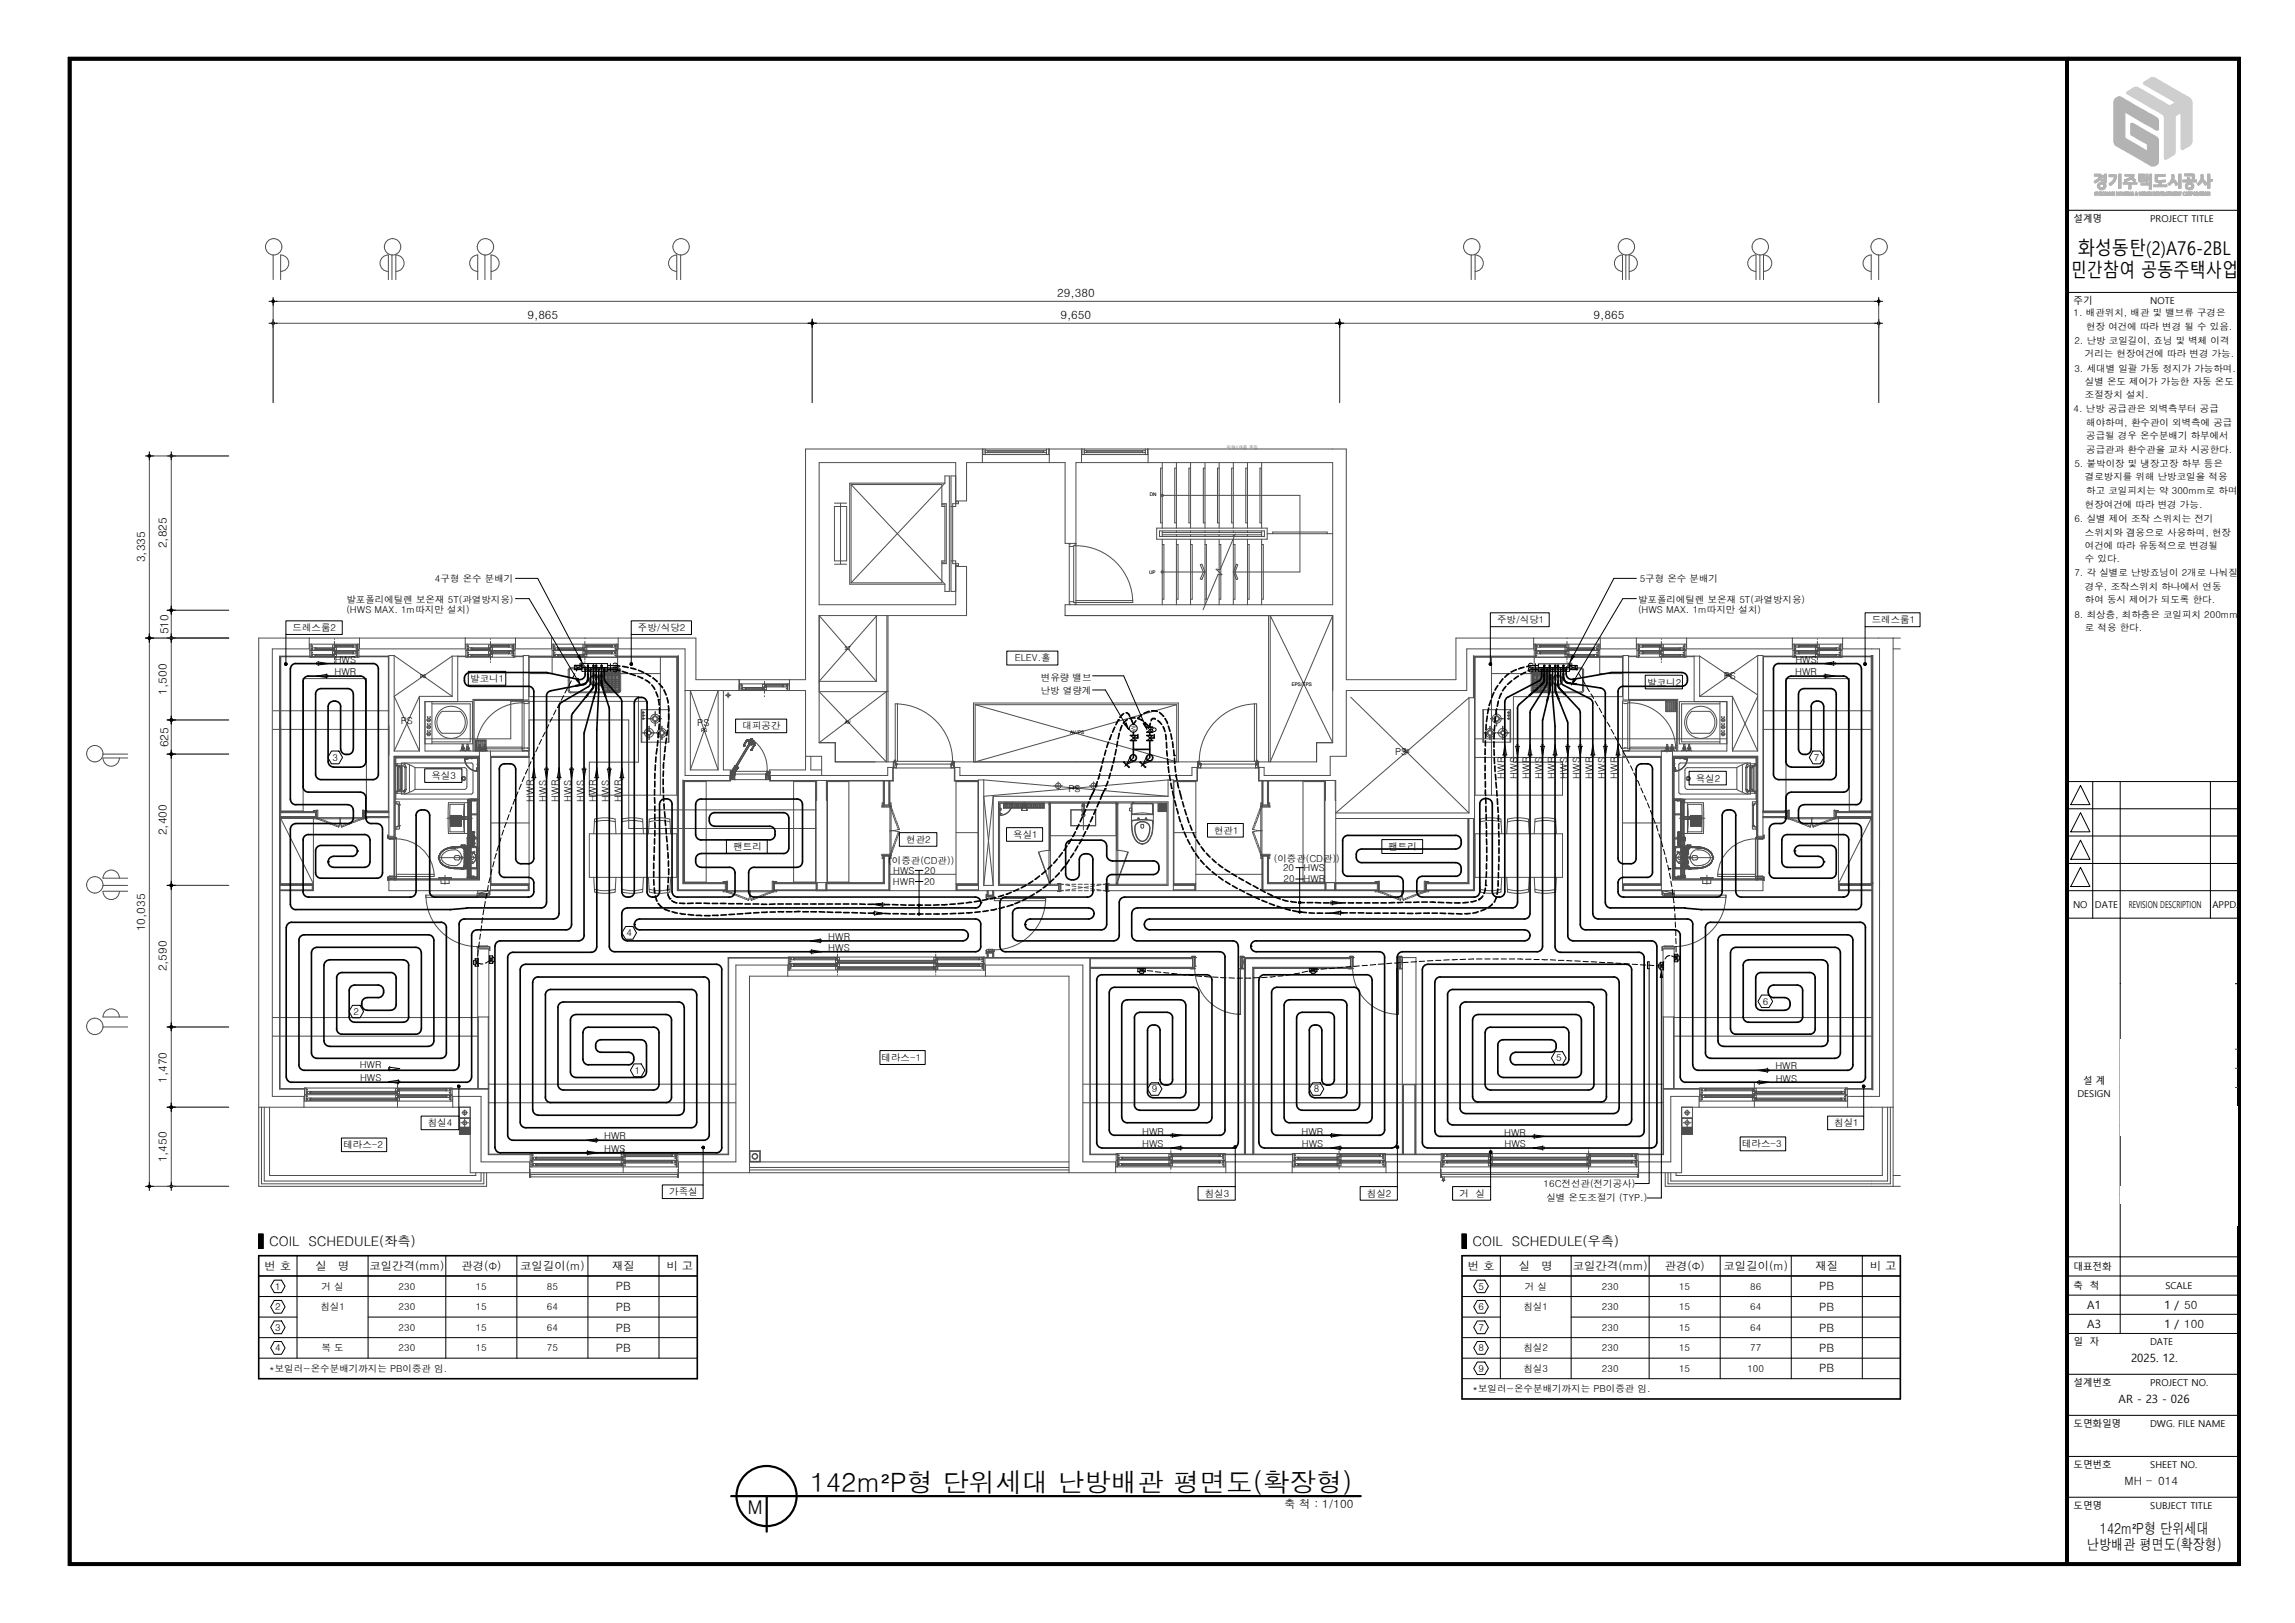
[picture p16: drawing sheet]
<svg xmlns="http://www.w3.org/2000/svg" width="420mm" height="297mm" viewBox="0 0 420 297" stroke-linecap="round" stroke-linejoin="round" font-family="sans-serif">
<defs><g id="words">
<text font-size="4.9" x="148.3" y="273">142m²P형 단위세대 난방배관 평면도(확장형)</text>
<g font-size="3.5">
<text x="380.2" y="46.6">화성동탄(2)A76-2BL</text>
<text x="379" y="50.6">민간참여 공동주택사업</text>
<text x="136.8" y="277">M</text>
</g>
<g font-size="2.8">
<text x="384.3" y="280.7">142m²P형 단위세대</text>
<text x="381.9" y="283.7">난방배관 평면도(확장형)</text>
</g>
<g font-size="2.4">
<text x="49.3" y="228">COIL SCHEDULE(좌측)</text>
<text x="269.5" y="228">COIL SCHEDULE(우측)</text>
</g>
<g font-size="2.1">
<text x="96.5" y="58.4">9,865</text>
<text x="193.5" y="54.4">29,380</text>
<text x="194.1" y="58.4">9,650</text>
<text x="291.6" y="58.4">9,865</text>
<text x="30.5" y="100.4" transform="rotate(-90 30.5 100.4)">2,825</text>
<text x="26.6" y="102.9" transform="rotate(-90 26.6 102.9)">3,335</text>
<text x="30.8" y="116.1" transform="rotate(-90 30.8 116.1)">510</text>
<text x="30.5" y="127.1" transform="rotate(-90 30.5 127.1)">1,500</text>
<text x="30.8" y="136.7" transform="rotate(-90 30.8 136.7)">625</text>
<text x="30.5" y="152.8" transform="rotate(-90 30.5 152.8)">2,400</text>
<text x="26.6" y="170.4" transform="rotate(-90 26.6 170.4)">10,035</text>
<text x="30.5" y="177.8" transform="rotate(-90 30.5 177.8)">2,590</text>
<text x="30.5" y="198.1" transform="rotate(-90 30.5 198.1)">1,470</text>
<text x="30.5" y="212.7" transform="rotate(-90 30.5 212.7)">1,450</text>
<text x="48.4" y="232.4">번 호</text>
<text x="57.7" y="232.4">실</text>
<text x="61.9" y="232.4">명</text>
<text x="67.6" y="232.4">코일간격(mm)</text>
<text x="84.4" y="232.4">관경(Φ)</text>
<text x="95.2" y="232.4">코일길이(m)</text>
<text x="112" y="232.4">재질</text>
<text x="122" y="232.4">비 고</text>
<text x="268.6" y="232.4">번 호</text>
<text x="277.9" y="232.4">실</text>
<text x="282.1" y="232.4">명</text>
<text x="287.8" y="232.4">코일간격(mm)</text>
<text x="304.6" y="232.4">관경(Φ)</text>
<text x="315.4" y="232.4">코일길이(m)</text>
<text x="332.2" y="232.4">재질</text>
<text x="342.2" y="232.4">비 고</text>
<text x="112.7" y="236.1">PB</text>
<text x="112.7" y="239.9">PB</text>
<text x="332.9" y="236.1">PB</text>
<text x="332.9" y="239.9">PB</text>
<text x="382" y="239.5">A1</text>
<text x="396.1" y="239.5">1 / 50</text>
<text x="112.7" y="243.7">PB</text>
<text x="332.9" y="243.7">PB</text>
<text x="382" y="243">A3</text>
<text x="396.1" y="243">1 / 100</text>
<text x="112.7" y="247.4">PB</text>
<text x="332.9" y="247.4">PB</text>
<text x="332.9" y="251.1">PB</text>
<text x="390" y="249.2">2025. 12.</text>
<text x="387.7" y="256.8">AR - 23 - 026</text>
<text x="235" y="275.9">축 척 : 1/100</text>
<text x="388.8" y="271.8">MH - 014</text>
</g>
<g font-size="1.7">
<text x="379.5" y="40.6">설계명</text>
<text x="393.5" y="40.6">PROJECT TITLE</text>
<text x="379.5" y="55.6">주기</text>
<text x="379.5" y="57.9">1. 배관위치, 배관 및 밸브류 구경은</text>
<text x="393.5" y="55.6">NOTE</text>
<text x="379.6" y="62.9">2. 난방 코일길이, 죠닝 및 벽체 이격</text>
<text x="381.6" y="65.4">거리는 현장여건에 따라 변경 가능.</text>
<text x="381.8" y="60.4">현장 여건에 따라 변경 될 수 있음.</text>
<text x="379.6" y="68">3. 세대별 일괄 가동 정지가 가능하며.</text>
<text x="381.6" y="70.5">실별 온도 제어가 가능한 자동 온도</text>
<text x="379.5" y="75.4">4. 난방 공급관은 외벽측부터 공급</text>
<text x="381.6" y="72.9">조절장치 설치.</text>
<text x="381.8" y="77.9">해야하며, 환수관이 외벽측에 공급</text>
<text x="381.8" y="80.4">공급될 경우 온수분배기 하부에서</text>
<text x="381.8" y="82.9">공급관과 환수관을 교차 시공한다.</text>
<text x="379.6" y="85.4">5. 붙박이장 및 냉장고장 하부 등은</text>
<text x="381.6" y="87.9">결로방지를 위해 난방코일을 적용</text>
<text x="379.6" y="95.5">6. 실별 제어 조작 스위치는 전기</text>
<text x="381.6" y="92.9">현장여건에 따라 변경 가능.</text>
<text x="381.8" y="90.4">하고 코일피치는 약 300mm로 하며</text>
<text x="381.6" y="98">스위치와 겸용으로 사용하며, 현장</text>
<text x="381.6" y="100.4">여건에 따라 유동적으로 변경될</text>
<text x="79.6" y="106.6">4구형 온수 분배기</text>
<text x="300.1" y="106.6">5구형 온수 분배기</text>
<text x="379.6" y="105.5">7. 각 실별로 난방죠닝이 2개로 나눠질</text>
<text x="381.6" y="102.9">수 있다.</text>
<text x="381.6" y="108">경우, 조작스위치 하나에서 연동</text>
<text x="63.4" y="112.2">(HWS MAX. 1m따지만 설치)</text>
<text x="63.4" y="110.3">발포폴리에틸렌 보온재 5T(과열방지용)</text>
<text x="299.8" y="112.2">(HWS MAX. 1m따지만 설치)</text>
<text x="299.8" y="110.3">발포폴리에틸렌 보온재 5T(과열방지용)</text>
<text x="379.6" y="113">8. 최상층, 최하층은 코일피치 200mm</text>
<text x="381.6" y="110.4">하여 동시 제어가 되도록 한다.</text>
<text x="53.5" y="115.4">드레스룸2</text>
<text x="116.7" y="115.4">주방/식당2</text>
<text x="274" y="114">주방/식당1</text>
<text x="342.5" y="114">드레스룸1</text>
<text x="381.6" y="115.5">로 적용 한다.</text>
<text x="61.2" y="123.6">HWR</text>
<text x="61.3" y="121.3">HWS</text>
<text x="86.1" y="124.7">발코니1</text>
<text x="185.7" y="121">ELEV.홀</text>
<text x="190.5" y="124.6">변유량 밸브</text>
<text x="301.4" y="125.4">발코니2</text>
<text x="315.5" y="124.3">PS</text>
<text x="328.5" y="123.6">HWR</text>
<text x="328.6" y="121.3">HWS</text>
<text x="190.4" y="127.1">난방 열량계</text>
<text x="73.4" y="132.5">PS</text>
<text x="127.6" y="132.8">PS</text>
<text x="135.9" y="133.5">대피공간</text>
<text x="60.9" y="139.3">3</text>
<text x="78.9" y="142.6">욕실3</text>
<text x="255.3" y="138.1">PS</text>
<text x="275.3" y="142.5" transform="rotate(-90 275.3 142.5)">HWR</text>
<text x="277.6" y="142.5" transform="rotate(-90 277.6 142.5)">HWS</text>
<text x="279.9" y="142.5" transform="rotate(-90 279.9 142.5)">HWR</text>
<text x="282.2" y="142.5" transform="rotate(-90 282.2 142.5)">HWS</text>
<text x="284.5" y="142.5" transform="rotate(-90 284.5 142.5)">HWR</text>
<text x="286.8" y="142.5" transform="rotate(-90 286.8 142.5)">HWS</text>
<text x="289.1" y="142.5" transform="rotate(-90 289.1 142.5)">HWS</text>
<text x="291.4" y="142.5" transform="rotate(-90 291.4 142.5)">HWR</text>
<text x="293.7" y="142.5" transform="rotate(-90 293.7 142.5)">HWS</text>
<text x="296" y="142.5" transform="rotate(-90 296 142.5)">HWR</text>
<text x="310.3" y="143">욕실2</text>
<text x="331.9" y="139.3">7</text>
<text x="97.6" y="146.7" transform="rotate(-90 97.6 146.7)">HWR</text>
<text x="99.9" y="146.7" transform="rotate(-90 99.9 146.7)">HWS</text>
<text x="102.2" y="146.7" transform="rotate(-90 102.2 146.7)">HWR</text>
<text x="104.5" y="146.7" transform="rotate(-90 104.5 146.7)">HWS</text>
<text x="106.8" y="146.7" transform="rotate(-90 106.8 146.7)">HWS</text>
<text x="109.1" y="146.7" transform="rotate(-90 109.1 146.7)">HWR</text>
<text x="111.4" y="146.7" transform="rotate(-90 111.4 146.7)">HWS</text>
<text x="113.7" y="146.7" transform="rotate(-90 113.7 146.7)">HWR</text>
<text x="195.5" y="144.9">PS</text>
<text x="134.2" y="155.5">팬트리</text>
<text x="165.9" y="154.3">현관2</text>
<text x="185.4" y="153.3">욕실1</text>
<text x="222.2" y="152.6">현관1</text>
<text x="254.1" y="155.5">팬트리</text>
<text x="162.6" y="158.1">(이중관(CD관))</text>
<text x="163.4" y="162">HWR</text>
<text x="163.5" y="159.9">HWS</text>
<text x="169.1" y="162">20</text>
<text x="169.2" y="159.9">20</text>
<text x="233.1" y="157.7">(이중관(CD관))</text>
<text x="234.8" y="159.4">20</text>
<text x="234.9" y="161.5">20</text>
<text x="238.6" y="161.5">HWR</text>
<text x="238.6" y="159.4">HWS</text>
<text x="379.4" y="166.1">NO</text>
<text x="383.4" y="166.1">DATE</text>
<text x="389.6" y="166.1">REVISION DESCRIPTION</text>
<text x="404.9" y="166.1">APPD.</text>
<text x="114.7" y="171.3">4</text>
<text x="151.6" y="172">HWR</text>
<text x="151.6" y="174">HWS</text>
<text x="64.7" y="185.7">2</text>
<text x="322.6" y="183.9">6</text>
<text x="65.8" y="195.5">HWR</text>
<text x="65.9" y="197.8">HWS</text>
<text x="116.2" y="196.5">1</text>
<text x="161.3" y="194.1">테라스-1</text>
<text x="284.8" y="194.2">5</text>
<text x="324.9" y="195.7">HWR</text>
<text x="325" y="197.9">HWS</text>
<text x="210.8" y="199.9">9</text>
<text x="240.4" y="199.9">8</text>
<text x="380.2" y="200.8">DESIGN</text>
<text x="381.2" y="198.3">설 계</text>
<text x="78.3" y="206.1">침실4</text>
<text x="110.6" y="208.5">HWR</text>
<text x="209" y="207.6">HWR</text>
<text x="209" y="209.9">HWS</text>
<text x="238.2" y="207.6">HWR</text>
<text x="238.3" y="209.9">HWS</text>
<text x="275.3" y="207.8">HWR</text>
<text x="275.3" y="209.9">HWS</text>
<text x="318.8" y="209.9">테라스-3</text>
<text x="335.7" y="206.1">침실1</text>
<text x="62.8" y="210.1">테라스-2</text>
<text x="110.6" y="210.8">HWS</text>
<text x="122.5" y="218.7">가족실</text>
<text x="220.5" y="219">침실3</text>
<text x="250.1" y="219">침실2</text>
<text x="267.1" y="219">거 실</text>
<text x="282.5" y="217.2">16C전선관(전기공사)</text>
<text x="283" y="219.8">실별 온도조절기 (TYP.)</text>
<text x="379.5" y="232.4">대표전화</text>
<text x="50.3" y="236">1</text>
<text x="50.3" y="239.7">2</text>
<text x="58.6" y="239.7">침실1</text>
<text x="58.8" y="236">거 실</text>
<text x="72.9" y="236">230</text>
<text x="72.9" y="239.7">230</text>
<text x="87.1" y="236">15</text>
<text x="87.1" y="239.7">15</text>
<text x="100.1" y="236">85</text>
<text x="100.1" y="239.7">64</text>
<text x="270.6" y="236">5</text>
<text x="270.6" y="239.7">6</text>
<text x="278.8" y="239.7">침실1</text>
<text x="279" y="236">거 실</text>
<text x="293.2" y="236">230</text>
<text x="293.2" y="239.7">230</text>
<text x="307.3" y="236">15</text>
<text x="307.3" y="239.7">15</text>
<text x="320.3" y="236">86</text>
<text x="320.3" y="239.7">64</text>
<text x="379.5" y="235.9">축</text>
<text x="382.4" y="235.9">척</text>
<text x="396.3" y="235.9">SCALE</text>
<text x="50.3" y="243.5">3</text>
<text x="72.9" y="243.5">230</text>
<text x="87.1" y="243.5">15</text>
<text x="100.1" y="243.5">64</text>
<text x="270.6" y="243.5">7</text>
<text x="293.2" y="243.5">230</text>
<text x="307.3" y="243.5">15</text>
<text x="320.3" y="243.5">64</text>
<text x="49.3" y="251">*보일러~온수분배기까지는 PB이중관 임.</text>
<text x="50.3" y="247.3">4</text>
<text x="58.8" y="247.3">복 도</text>
<text x="72.9" y="247.3">230</text>
<text x="87.1" y="247.3">15</text>
<text x="100.1" y="247.3">75</text>
<text x="270.6" y="247.3">8</text>
<text x="270.6" y="251">9</text>
<text x="278.8" y="247.3">침실2</text>
<text x="278.8" y="251">침실3</text>
<text x="293.2" y="247.3">230</text>
<text x="293.2" y="251">230</text>
<text x="307.3" y="247.3">15</text>
<text x="307.3" y="251">15</text>
<text x="319.8" y="251">100</text>
<text x="320.3" y="247.3">77</text>
<text x="379.5" y="246.1">일</text>
<text x="382.4" y="246.1">자</text>
<text x="393.5" y="246.1">DATE</text>
<text x="269.5" y="254.8">*보일러~온수분배기까지는 PB이중관 임.</text>
<text x="379.5" y="253.6">설계번호</text>
<text x="393.5" y="253.6">PROJECT NO.</text>
<text x="379.5" y="261.1">도면화일명</text>
<text x="393.5" y="261.1">DWG. FILE NAME</text>
<text x="379.5" y="268.6">도면번호</text>
<text x="393.5" y="268.6">SHEET NO.</text>
<text x="379.5" y="276.1">도면명</text>
<text x="393.5" y="276.1">SUBJECT TITLE</text>
</g>
<text font-size="1.1" x="207.1" y="132.9" transform="rotate(90 207.1 132.9)">M</text>
<g font-size=".9">
<text x="210.4" y="90.9">DN</text>
<text x="210.3" y="105">UP</text>
<text x="154.6" y="119">ST</text>
<text x="76.9" y="124">PS</text>
<text x="236.4" y="125.6">EPS/TPS</text>
<text x="315.8" y="124">PS</text>
<text x="128.3" y="133.9">PS</text>
<text x="154.6" y="132.5">AV</text>
<text x="195.8" y="134.3">AV/PS</text>
<text x="256.8" y="137.8">PS</text>
<text x="196.3" y="144.5">PS</text>
</g>
<text font-size=".8" fill="#4d4d4d" x="224.5" y="82.2">지하1개층 주동</text>
</g></defs>
<!-- layer: 0705 -->
<g fill="none" stroke="#4d4d4d" stroke-width=".18">
<path d="M50 46.7v4.5M50 54.7v19M50.5 59.2h97.6M50.5 55.1h292.8M51.4 46.7a1.5 1.5 0 0 1 1.4 1.5 1.5 1.5 0 0 1-1.4 1.5M51.4 46.7v4.5M71 49.7a1.5 1.5 0 0 1-1.5-1.5 1.5 1.5 0 0 1 1.5-1.5l.1 4.5M71.7 46.7v4.5M72.4 46.7v4.5M72.4 46.7a1.5 1.5 0 0 1 1.6 1.5 1.5 1.5 0 0 1-1.6 1.5M87.5 49.7a1.5 1.5 0 0 1-1.5-1.5 1.5 1.5 0 0 1 1.5-1.5l-.1 4.5M88.7 46.7v4.5"/>
<path d="M89.8 49.7a1.5 1.5 0 0 0 1.6-1.5 1.5 1.5 0 0 0-1.6-1.5l.1 4.5M123.8 49.7a1.5 1.5 0 0 1-1.5-1.5 1.5 1.5 0 0 1 1.5-1.5l.1 4.5M124.6 46.7v4.5M148.6 58.6v15.1M149.1 59.2h95.6M245.2 58.6v15.1M245.7 59.2h97.6M269.2 46.7v4.5M270 49.7a1.5 1.5 0 0 0 1.4-1.5 1.5 1.5 0 0 0-1.4-1.5v4.5M296.9 49.7a1.5 1.5 0 0 1-1.4-1.5 1.5 1.5 0 0 1 1.4-1.5v4.5M297.5 46.7v4.5M298.1 49.7a1.5 1.5 0 0 0 1.5-1.5 1.5 1.5 0 0 0-1.5-1.5v4.5"/>
<path d="M321.4 49.7a1.5 1.5 0 0 1-1.6-1.5 1.5 1.5 0 0 1 1.6-1.5v4.5M322.1 46.7v4.5M322.8 49.7a1.5 1.5 0 0 0 1.4-1.5 1.5 1.5 0 0 0-1.4-1.5l-.1 4.5M342.4 49.7a1.5 1.5 0 0 1-1.5-1.5 1.5 1.5 0 0 1 1.5-1.5v4.5M343.8 46.7v4.5M343.8 54.7v19M26.9 83.4h15M27.3 83.9v32.4M31.3 83.9v27.3M152.7 92.7h2.2v9.9h-2.2zM152.7 92.1h2.2M153.8 92.1v11.1"/>
<path d="M155.8 88.7l17.1 18.2M155.8 88.7v18M155.8 88.7h16.6v4h.5M172.4 92.2h.8v10.9h-.8M172.4 92.4h.3M172.9 88.4l-17.1 18.3M172.9 88.4v-1.3h.8v21.1h-.8v-1.3M172.9 92.2v10.9M172.9 88.4h-17.4v18.5h17.4M174 92.7h.9v-8h-25v26h25v-8.1h-.9M174.9 87.1h-.9v21.1h.9M174.9 91.8h.5v.4h-1.1v10.9h1.1v.4h-.5"/>
<path d="M174.9 91.7h2v-7h18v14.7h2M179.8 82.2v2.5M179.8 83.2h12.2M179.9 82.2v1M180.3 82.5h11.2M180.3 82.8h11.2M180.3 82.2v1M180.8 82.7h10.2M180.8 82.5v.3M191 82.5v.3M191.5 82.2v1M191.9 82.2v1"/>
<path d="M192 82.2v2.5M195.7 99.4v11.3M195.7 99.5h.2M195.7 100h.8M196.6 99.5h.3M196.9 99.8h-.4v10.5h10.8a10.4 10.4 0 0 0-10.4-10.4M197.9 83.2h12.2M197.9 82.2v2.5M198 82.2v1M198.4 82.5h11.2M198.4 82.8h11.2M198.4 82.2v1"/>
<path d="M198.9 82.7h10.2M198.9 82.5v.3M209.1 82.5v.3M209.6 82.2v1M210 82.2v1M210.1 82.2v2.5M211.7 96.6h20.2v2.1h-20.2zM212.2 97.2h19.2v1h-19.2zM212.7 99.6h.3v10h-.3M212.7 85.7h-.3v10h.3M212.7 84.7v11.9M212.7 97.2v1"/>
<path d="M212.7 98.7v12M212.7 97.9h18.2M212.7 97.5h18.2M212.7 90.7h25.2v14h-12.2M215.3 84.7v11.9M215.3 97.2v.3M215.3 97.9v.3M215.3 98.7v12M215.3 99.6h.3v10h-.3M215.3 85.7h-.3v10h.3M217.9 84.7v11.9M217.9 97.2v.3"/>
<path d="M217.9 97.9v.3M217.9 98.7v12M217.9 99.6h.3v10h-.3M217.9 85.7h-.3v10h.3M220.5 84.7v11.9M220.5 97.2v.3M220.5 97.9v.3M220.5 98.7v12M220.5 99.6h.3v10h-.3M220.5 85.7h-.3v10h.3M223.1 84.7v11.9M223.1 97.2v.3"/>
<path d="M223.1 97.9v.3M223.1 98.7v12M223.1 99.6h.3v10h-.3M223.1 85.7h-.3v10h.3M225.7 84.7v11.9M225.7 97.2v.3M225.7 97.9v.3M225.7 98.7v12M225.7 99.6h.3v10h-.3M225.7 85.7h-.3v10h.3M226.1 97.7l-2.8 6.5h-.7l1 1-.7-.1-2.7 6.5M228.3 84.7v11.9"/>
<path d="M228.3 97.2v.3M228.3 97.9v.3M228.3 98.7v12M228.3 99.6h.3v10h-.3M228.3 85.7h-.3v10h.3M230.9 84.7v11.9M230.9 97.2v1M230.9 98.7v12M230.9 99.6h.3v10h-.3M230.9 85.7h-.3v10h.3M231.9 97.7h12M232.9 97.7v-.3h10v.3"/>
<path d="M26.9 116.8h15M27.3 117.3v99.3M30.8 111.7h11.1M31.3 112.1v4.2M31.3 117.3v13.9M56.6 116.8v1.9h-6.8v81.9h5.8v2M56.7 117.9h9v2.4h-9zM56.7 119h9M56.9 118.9h.1M56.9 117.9v.3h.3v.1h-.3v.4h.3M57.1 118.5h4.5v.4h-4.5zM57.2 118.8h-.3v.6h.3v.1h-.3v.4h.3"/>
<path d="M57.7 119.9h3.3M57.7 118.7h3.3M57.7 118.8h3.3M57.7 118.6v.3M57.7 119.9v.2M57.8 119.8l-.1 .3h3.3l-.1-.3M57.8 118.5l-.1 .1v.3h.1M60.9 118.5l.1 .1v.3h-.1M60.9 118h4.4l-.1 .1 .1 .3h-4.4zM61 118.6v.3M61 119.9v.2M61.2 116.9v.1"/>
<path d="M61.2 117.4v3.4M61.4 119.4h3.3M61.4 118.3h3.3M61.4 118.1v.2M61.4 119.3v.2M61.6 119.3h-.2v.2h3.3v-.2h-.1M61.6 118.4l-.2-.1v-.2h3.3l-.1 .3M61.6 118v.1M61.6 119.5v.2M64.6 118v.1M64.6 119.5v.2M64.7 118.1v.2"/>
<path d="M64.7 119.3v.2M65.2 118.3h.2v.4h-.2v.1h.2v.6h-.2v.1h.2v.4h-.2v.1h.2v.3M65.3 119.4v-.1h-4.4v.4h4.4v-.2M65.4 118.9h.1M65.4 117.9v.3h-.2M65.8 116.8v1.9h19.3v-1.9M72.1 120l10.7 7.4M72.1 120h-.9v33h.9M72.1 120v17.4M85.2 117.9h9v2.4h-9zM85.2 119h9M85.5 118.9h.1"/>
<path d="M85.5 117.9v.3h.3v.1h-.3v.4h.3M85.7 118.5h4.4v.4h-4.4zM85.7 119.8h4.4v.4h-4.4zM85.8 118.8h-.3v.6h.3v.1h-.3v.4h.3M86.3 119.9h3.2M86.3 118.7h3.2M86.3 118.8h3.2M86.3 118.6v.3M86.3 119.9v.2M86.4 119.8l-.2 .3h3.4l-.2-.3M86.4 118.5l-.2 .1v.3h.2M89.4 118.5l.2 .1v.3h-.2"/>
<path d="M89.4 118h4.4l-.1 .1 .1 .3h-4.4zM89.5 118.6v.3M89.5 119.9v.2M89.8 116.9v.1M89.8 117.4v3.4M90 119.4h3.2M90 118.3h3.2M90 118.1v.2M90 119.3v.2M90.1 119.3h-.2v.2h3.4v-.2h-.2M90.1 118.4l-.2-.1v-.2h3.4l-.2 .3M90.1 118v.1"/>
<path d="M90.1 119.5v.2M93.1 118v.1M93.1 119.5v.2M93.2 118.1v.2M93.2 119.3v.2M93.7 118.3h.3v.4h-.3v.1h.3v.6h-.3v.1h.3v.4h-.3v.1h.3v.3M93.8 119.4v-.1h-4.4v.4h4.4v-.2M94 118.9h.1M94 117.9v.3h-.3M94.3 116.8v1.9h6.6v-1.9M95.8 120h1v8.1h-1zM101 119h12"/>
<path d="M101.3 118.9h.1M101.3 117.9v.3h.2v.1h-.2v.4h.2v.1h-.2v.6h.2v.1h-.2v.4h.2v.1h-.2v.3M101.5 119.8h5.9v.4h-5.9l.1-.1zM101.5 118.5h5.9v.4h-5.9l.1-.1zM102.1 119.9h4.7M102.1 118.6v.3M102.1 119.9v.2M102.1 118.7h4.7M102.1 118.8h4.7M102.2 119.8l-.2 .3h4.9v-.2l-.2-.1M102.2 118.5l-.2 .1v.3h.2M106.7 118h5.9l-.1 .1 .1 .3h-5.9z"/>
<path d="M106.7 118.5l.2 .1v.3h-.2M106.8 118.6v.3M106.8 119.9v.2M107 116.8v.1M107 117.4v3.4M107.3 119.4h4.7M107.3 118.1v.2M107.3 119.3v.2M107.3 118.3h4.7M107.4 119.3h-.2v.2h4.9v-.2h-.2M107.4 118v.1M107.4 118.4l-.2-.3h4.9l-.2 .3"/>
<path d="M107.4 119.5v.2M111.9 118v.1M111.9 119.5v.2M112 118.1v.2M112 119.3v.2M112.6 119.4v.1M112.6 119.4v-.1h-5.9v.4h5.9v-.2M112.8 118.9h.1M112.8 117.9v.3h-.2l.2 .1v.4h-.2l.2 .1v.6h-.3v.1h.3v.4h-.2l.2 .1v.3M113.1 116.8v1.9h12.3v23.2h8.3M124.2 120v42.8h8.5M149.9 112.6v23.3"/>
<path d="M149.9 112.6l10.5 12.1M152.7 103.2h2.2M160.4 112.6v12.1M160.5 112.6l-10.6 12.1h10.5M162.3 112.6v14M162.5 112.6v26.8M172.4 102.9h.3M172.9 102.6h-.5v4.1h-16.6M174.9 103.7h2v8.9h-27M195.7 110.6h.2M195.7 110.1h.8M196.6 110.6h.3"/>
<path d="M196.9 110.7v-26h47v26h-49v1.9h49M196.9 109.9h10.4M212.7 104.7h7.8M219.7 103.4l.3-.2 .5 1.5-.5 1.3-.3-.1 .5-1.2zM226.3 103.2l.2 .2-.5 1.3 .5 1.2-.2 .1-.6-1.3zM232.2 112.6v26.8M243.9 112.6v23.3M243.9 112.6l-11.4 26.8v-26.8l11.4 23.3M269.6 120v7.7M280.7 116.8v1.9h-12.3v7.7h-22v12h-3v3.5h-12.1v-1.5h-1M280.8 119h12M281 118.9h.1"/>
<path d="M281 117.9v.3h.2l-.2 .1v.4h.2l-.2 .1v.6h.3v.1h-.3v.4h.2l-.2 .1v.3M281.2 119.4v-.1h5.9v.4h-5.9v-.2M281.2 118h5.9v.4h-5.9l.1-.1zM281.2 119.4v.1M281.8 119.4h4.7M281.8 118.3h4.7M281.8 118.1v.2M281.8 119.3v.2M281.9 119.3h-.2v.2h4.9v-.2h-.2M281.9 118.4l-.2-.3h4.9l-.2 .3M281.9 118v.1M281.9 119.5v.2"/>
<path d="M286.4 119.8h5.9l-.1 .1 .1 .3h-5.9zM286.4 118.5h5.9l-.1 .1 .1 .3h-5.9zM286.4 118v.1M286.4 119.5v.2M286.5 118.1v.2M286.5 119.3v.2M286.8 116.8v.1M286.8 117.4v3.4M287 119.9h4.7M287 118.7h4.7M287 118.8h4.7M287 118.6v.3"/>
<path d="M287 119.9v.2M287.1 119.8l-.2 .1v.2h4.9l-.2-.3M287.1 118.5l-.2 .1v.3h.2M291.6 118.5l.2 .1v.3h-.2M291.7 118.6v.3M291.7 119.9v.2M292.5 118.9h.1M292.5 117.9v.3h-.2v.1h.2v.4h-.2v.1h.2v.6h-.2v.1h.2v.4h-.2v.1h.2v.3M292.9 116.8v1.9h6.6v-1.9M297 120h1v8.1h-1zM299.6 117.9h9v2.4h-9zM299.6 119h9"/>
<path d="M299.8 118.9h.1M299.8 117.9v.3h.2l-.2 .1v.4h.2l-.2 .1v.6h.3v.1h-.3v.4h.2l-.2 .1v.3M300 119.4v-.1h4.4v.4h-4.4v-.2M300 118h4.4v.4h-4.4l.1-.1zM300 119.4v.1M300.6 119.4h3.2M300.6 118.3h3.2M300.6 118.1v.2M300.6 119.3v.2M300.7 119.3h-.2v.2h3.4v-.2h-.2M300.7 118.4l-.2-.3h3.4v.2l-.2 .1M300.7 118v.1"/>
<path d="M300.7 119.5v.2M303.7 118.5h4.4l-.1 .1 .1 .3h-4.4zM303.7 119.8h4.4l-.1 .1 .1 .3h-4.4zM303.7 118v.1M303.7 119.5v.2M303.8 118.1v.2M303.8 119.3v.2M304 116.9v.1M304 117.4v3.4M304.3 119.9h3.2M304.3 118.7h3.2M304.3 118.8h3.2"/>
<path d="M304.3 118.6v.3M304.3 119.9v.2M304.4 119.8l-.2 .3h3.4l-.2-.3M304.4 118.5l-.2 .1v.3h.2M307.4 118.5l.2 .1v.3h-.2M307.5 118.6v.3M307.5 119.9v.2M308.3 118.9h.1M308.3 117.9v.3h-.2v.1h.2v.4h-.2v.1h.2v.6h-.2v.1h.2v.4h-.2v.1h.2v.3M308.7 116.8v1.9h19.3v-1.9M321.7 120v17.4M321.7 120h.9v33h-.9"/>
<path d="M321.7 120l-10.7 7.4M328.1 117.9h9v2.4h-9zM328.1 119h9M328.4 118.9h.1M328.4 117.9v.3h.2M328.5 119.4v-.1h4.4v.4h-4.4v-.2M328.5 118h4.4v.4h-4.4l.1-.1zM328.6 118.3h-.2v.4h.2v.1h-.2v.6h.2v.1h-.2v.4h.2v.1h-.2v.3M329.1 119.4h3.3M329.1 118.3h3.3M329.1 118.1v.2M329.1 119.3v.2"/>
<path d="M329.2 119.3h-.1v.2h3.3v-.2h-.2M329.2 118.4l-.1-.3h3.3v.2l-.2 .1M329.2 118v.1M329.2 119.5v.2M332.2 118.5h4.5l-.2 .1 .2 .3h-4.5zM332.2 118v.1M332.2 119.5v.2M332.4 118.1v.2M332.4 119.3v.2M332.6 116.9v.1M332.6 117.4v3.4M332.8 119.9h3.3"/>
<path d="M332.8 118.7h3.3M332.8 118.8h3.3M332.8 118.6v.3M332.8 119.9v.2M332.9 119.8l-.1 .3h3.3l-.1-.3M332.9 118.5l-.1 .1v.3h.1M336 118.5l.1 .1v.3h-.1M336.1 118.6v.3M336.1 119.9v.2M336.9 118.9h.1M336.9 117.9v.3h-.3v.1h.3v.4h-.3v.1h.3v.6h-.3v.1h.3v.4h-.3v.1h.3v.3M337.2 116.8v1.9h6.8v81.9h-5.9v2"/>
<path d="M342.4 120h.3v79.4h-.2M346.5 118.7h1.3M346.5 116.8v100.3M347.8 116.8h-81.4v7.6h-20v-42.2h-99v42.2h-20v-7.6h-80.1v100.3h41.8v-2.5M18.8 138h4.6M23.4 138.7h-4.6a1.5 1.5 0 0 0 1.5 1.5 1.5 1.5 0 0 0 1.5-1.5M30.8 131.7h11.1M30.8 138h11.1M31.3 132.3v5.2M31.3 138.5v23M50 130.1h21.2M50 133.5h21.2"/>
<path d="M51.4 120.2v29.1M56.7 120.1h-5.5v79.2h4.5M56.9 120.1h.1M57.1 120.2v-.4h4.5v.4M57.2 120h-.3v.3M57.8 120.1v.1M60.9 120.1v.1M61.2 121.1v.1M65.4 120.1h.1M65.7 120.1h5.4M72.1 137.4h4.7M72.4 139.8v.3"/>
<path d="M72.4 139.8h.3M72.7 139.8v.3M72.7 139.8h1.1a.53 .53 0 0 1 .5 .6v.1M72.7 139.8h.1M73.9 139.6l2 .9M74.9 140v4.9M76.8 127.4l-4.7 10M76.8 127.4h6M76.8 127.4v10M77.8 136.1h8.7v-7.7h-8.7v9h19M77.8 135.2h15.7v-6.9h25v19.9h30.9M78.2 131.7l.6 .1z"/>
<path d="M78.2 133l.6 .1zM78.2 134.3h.6v.1h-.6zM79 128.8h7.1v7h-7.1M79 128.4v7.7M80.5 130.6l.4-.4h3.3a2.6 2.6 0 0 1 0 4h-3.3a2.6 2.6 0 0 1-.4-3.6zM82.8 120.1l-10.7 7.3 4.7 10M82.8 120.1h2.4M82.8 120.1v7.3M83.8 120.2h1.4M83.8 120.1v8.3M84.3 137.3h.8M84.3 137.3l-.1 .1"/>
<path d="M84.5 136.9h.1M84.5 137l.1 .1M84.6 136.3l.1-.1 .1 .1M84.6 136.8l-.1 .1M84.6 137.1h.1M84.6 136.8h.1M84.6 136.3l-.1 .5M84.6 137.1v.2M84.8 137.1h.1M84.8 136.8h.1M84.8 136.3v.3M84.8 137.1v.2"/>
<path d="M84.8 136.8l.1 .1M84.8 136.7l.1 .1M84.8 136.6v.1M84.9 137l-.1 .1M84.9 136.9h.1M85.1 137.3h.9v.1M85.1 137.3v.1M85.3 138.9h.1l-.1 .1M85.3 138.9h-.2a2.15 2.15 0 0 0 2.2 2.1M85.3 139h-.2a2.18 2.18 0 0 0 2.1 2.1M85.3 138.9h.1M85.4 136.9h.1"/>
<path d="M85.4 137l.1 .1M85.4 136.7v.1M85.4 136.7l.2-.5 .1 .5M85.4 137.1v.2M85.5 136.8l-.1 .1M85.5 120.1h.1M85.5 138.8h.1M85.5 137.1h.1M85.5 136.8h.1M85.5 138.7v.2M85.5 138.9h.1M85.5 138.8v.1"/>
<path d="M85.6 138.8h.1M85.6 138.9h.1M85.6 137.1h.1M85.6 136.8h.1M85.6 138.7v.2M85.6 138.8v.1M85.7 136.8v.1M85.7 137.1v.2M85.7 136.7l.1 .1M85.7 137v.1M85.8 136.9h.1M85.8 120h-.3v.3"/>
<path d="M86.3 138.8h.1M86.3 138.8v.1M86.4 120.1v.1M86.4 138.7l-.1 .2M87 137.4v-2h2v2M87 135.5h1.9v1.8h-1.9zM87.2 135.7h.1v1.5h-.1zM87.4 139.9h.1M87.4 139.9h-.1M87.4 137.3v.1M87.4 138.8h.1M87.4 138.8h-2.4a2.4 2.4 0 0 0 2.4 2.4"/>
<path d="M87.4 139.8h.1M87.4 139.8l-.1 .1M87.6 137l.1 .1M87.6 136.9h.1M87.7 136.7l-.1 .1M87.7 136.3l.2-.1v.5M87.7 137.1h.1M87.7 136.8h.1M87.7 137.2h-.2v-1.5h.2v1.6M87.7 136.8l-.1 .1M87.7 137.4v23.6h-16.5l1.2-.3v.3l-1.2-.3v2.3h25.6v-1.2h-7M87.7 138.4h-15.6v22.6"/>
<path d="M87.7 137.1h.2M87.7 136.8h.2M87.9 137.1h.1M87.9 136.8h.1M87.9 135.7h.1v1.5h-.1zM87.9 136.8l.1 .1M87.9 137.1v.2M87.9 136.7l.1 .1M88 137l-.1 .1M88 136.9h.1M88.2 137.3h.1M88.2 137.3h-.8"/>
<path d="M88.2 135.7h.2v1.5h-.2zM88.2 137.3v.1M88.3 137.3h-.1M88.3 137.3h.8M88.5 136.9h.1M88.5 137l.1 .1M88.6 136.7l-.1 .1M88.6 136.3l.2-.1v.4M88.6 136.8l-.1 .1M88.6 137.1h.1M88.6 136.8h.1M88.6 136.6l-.1 .1"/>
<path d="M88.6 137.2h.1v-1.5h-.1v1.6M88.6 137.1h.2M88.6 136.8h.2M88.8 137.1h.1M88.8 136.8h.1M88.8 137.1v.2M88.8 136.8l.1 .1M88.8 136.7l.1 .1M88.8 136.6v.1M88.9 137l-.1 .1M88.9 136.9h.1M89.1 137.3h.1"/>
<path d="M89.2 137.3v.1M89.4 120.1v.1M89.8 121.1v.1M89.8 137.4v25.6M89.8 138.6h7M94 120.1h.1M94.2 120.2h1.6M94.2 120.1h1.6M95.6 128.6a8.4 8.4 0 0 0-8.4 8.1h8.4M95.6 128.6h.3v8.4h-8.7M95.8 128.2h-9v9.2M95.8 128h-9.2v9.4"/>
<path d="M95.9 128.8h.6M95.9 136.9h.6M96.5 128.8h.1M96.5 136.9h.1M96.5 136.9l.3 .1M96.8 120.2h4.2M96.8 120.1h4.2M96.8 137.4v1h-7M96.8 120.3h27.1v25.2h-16.1v-6h9v-12h-20zM96.8 137.3h-1.2v-9h1.2v33.4h-6.9v-23.2h6.9M96.8 131.7h18.3v19.9h34.3M96.8 128.6l-.3 .2"/>
<path d="M96.9 123.3h4.1v-5.4h12v5.4h7.9M101.3 120.1h.1M102.2 120.1v.1M104 122.4l.4-.2 9 .1 .2 .3-.1 4-.4 .2-8.9-.1-.2-.3zM106.2 121.4l.2-.1v.1zM106.2 121.4l.1 .2-.1 .1zM106.2 121.7h.2v.1zM106.2 121.7l.4 .1M106.2 121.4v.3M106.4 121.3h.2l-.1 .1zM106.4 121.3h.2M106.4 121.3l-.2 .1"/>
<path d="M106.4 121.7l.2 .1h-.2zM106.6 121.7l.1-.1 .3 .4-.1 .1zM106.6 121.3l.2 .1h-.3zM106.6 121.7h.2l-.2 .1zM106.6 121.7l.1 .2zM106.6 121.8l.2-.1v.1l-.1 .1zM106.6 121.7l.1-.1 .1 .2-.1 .1zM106.6 121.3l.2 .1M106.7 121.6l.3 .4-.3-.4M106.7 121.5l.1-.1v.3zM106.7 121.6l.1 .2zM106.7 121.9l.1-.1 .8 .9h-.1z"/>
<path d="M106.7 120.1v.1M106.7 121.6l-.2-.2-.2 .1v.1l.3 .1M106.7 121.6l.3 .4M106.7 121.6l-.1 .1M106.8 121.4v.3M106.8 121.7l-.2 .1M106.9 122.1l-.3-.4 .3 .4M107 121.1v.1M107.5 122.7l-.8-.8 .8 .8M107.5 122.7h.1zM107.5 122.7h.1M107.5 122.7h.1h-.1"/>
<path d="M107.5 122.7l.1 .2M107.5 122.7l.2 .2v-.2M107.6 122.9h.1zM107.6 122.7l-.8-.9 .8 .9M107.6 122.7h.1M107.6 122.7h.2M107.6 122.8v.1M107.6 122.7v.1M107.7 122.8v.1zM107.7 122.7l.1 .1zM107.8 122.7h-.1M109.7 123.7v1.5"/>
<path d="M109.7 125.2a.36 .36 0 0 0 .3 .3 .36 .36 0 0 0 .4-.3M109.7 125.2a.36 .36 0 0 0 .6 .2v-.2M109.7 123.7a.36 .36 0 0 1 .6-.1v.1M109.7 123.7h.6M109.7 125.3h.6M109.9 123.7h-.2v1.5h.2M109.9 123.7v1.6M109.9 123.5l-.2 .2M109.9 123.7h.4v1.5h-.4M110.1 123.5l.3 .2M110.1 123.7h.1M110.1 125.3h.1"/>
<path d="M110.1 123.7v1.6M110.4 122.5l.2-.2h2.5l.3 .2M110.4 122.6v3.8l.2 .3 2.7-.1 .1-4M110.4 124.1h.1M110.4 124.9h.1h-.1M110.4 122.5l.1-.1h2.6l.2 .1M110.4 122.5l.2-.2h2.5l.2 .2M110.4 126.3h.1M110.4 122.6h.1M110.4 124.4h1.2M110.4 125.8h1.2M110.4 125.4h1.2"/>
<path d="M110.4 125.1h1.2M110.4 124.7h1.2M110.4 123.6h1.2M110.4 123.5h1.2M110.4 123.2h1.2M110.5 124.1h.1M110.6 122.9l.2-.3-.3 .3v3.2l.3 .3-.2-.3M110.6 126.6l-.2-.2 .2 .2M110.6 126.7h2.5M110.6 126.6h2.5M110.7 122.5l-.3 .2v3.6M110.8 126.4h.8"/>
<path d="M110.8 122.6h.8M110.8 122.7h.8M110.9 122.5v4M111.2 122.5v4M111.4 122.5v4M111.6 122.5v4M111.7 124.4h.2M111.7 126.4h.2M111.7 125.8h.2M111.7 125.4h.2M111.7 125.1h.2M111.7 124.7h.2"/>
<path d="M111.7 123.6h.2M111.7 123.5h.2M111.7 123.2h.2M111.7 122.5v4M111.7 122.6h.2M111.7 122.7h.2M111.9 122.5v4M111.9 124.4h.2M111.9 126.4h.2M111.9 125.8h.2M111.9 125.4h.2M111.9 125.1h.2"/>
<path d="M111.9 124.7h.5M111.9 123.6h.2M111.9 123.5h.2M111.9 123.2h.2M111.9 122.6h.2M111.9 122.7h.2M112.1 122.5v4M112.2 124.4h.2M112.2 126.4h.2M112.2 125.8h.2M112.2 125.4h.2M112.2 125.1h.2"/>
<path d="M112.2 123.6h.2M112.2 123.5h.2M112.2 123.2h.2M112.2 122.5v4M112.2 122.6h.2M112.2 122.7h.2M112.4 122.5v4M112.4 124.4h.2M112.4 126.4h.2M112.4 125.8h.2M112.4 125.4h.2M112.4 125.1h.2"/>
<path d="M112.4 124.7h.2M112.4 123.6h.2M112.4 123.5h.2M112.4 123.2h.2M112.4 122.6h.2M112.4 122.7h.2M112.6 122.5v4M112.7 124.4h.2M112.7 126.4h.2M112.7 125.8h.2M112.7 125.4h.2M112.7 125.1h.2"/>
<path d="M112.7 124.7h.2M112.7 123.6h.2M112.7 123.5h.2M112.7 123.2h.2M112.7 122.5v4M112.7 122.6h.2M112.7 122.7h.2M112.8 120.1h.1M112.9 122.5v4M112.9 126.4h.1M112.9 122.6h.1M112.9 122.7h.1"/>
<path d="M112.9 124.4h.4M112.9 125.8h.4M112.9 125.4h.4M112.9 125.1h.4M112.9 124.7h.4M112.9 123.6h.4M112.9 123.5h.4M112.9 123.2h.4M113 122.6l.2 .3zM113 120.2h11v42.8h55M113 120.1h11.1v42.8h8.6M113.1 122.5l.2 .2"/>
<path d="M113.1 126.6l.2-.1-.2 .1M113.2 126.1l-.2 .3zM113.2 122.9v3.3M113.3 122.7v3.8h-2.6l-.3-.2M113.3 126.3h.1M113.3 122.6h.1M113.3 122.7h.1M113.4 122.6l-.3-.2h-8.7l-.2 .2 .1 3.9 8.8 .1M113.4 126.3l-.3 .3M117.3 129.9h5.1v5.9h-5.1zM117.4 129.9v5.9M117.6 130.9h.1"/>
<path d="M117.6 131.5h.1M117.6 130.4h.3zM117.6 130.9h.3M117.6 131.5h.3M117.7 134.1h.6zM117.9 130.9h.1M117.9 131.5h.1M118.7 131.5h.6zM118.8 134.6v.7zM118.8 132.9v.7zM119.2 134.1h.6zM119.9 132.1v.7z"/>
<path d="M119.9 130.3v.7zM120 134.1h.5zM120.4 131.5h.6zM120.9 120.3v25.2M121.1 134.7l.1 .6zM121.1 132.9l.1 .7zM121.7 134.1h.5zM122.3 129.9v5.9M132.4 126.4v14.5h1.3v2h-8.5v18.6h7.7M132.7 127.2h1.1M133.2 126.7v1M135.3 124.4v2h-9.9"/>
<path d="M135.4 125.1h9v1.3h-9zM135.6 125.3h.1M135.6 125.1v.3h.3v.2h-.3v.4h.3v.1M135.8 126.1v.1h4.5v-.4h-4.5l.1 .3h-.3v.3M136.1 136.4h.1M136.1 136.3h.1M136.1 136.3v.1M136.1 136.4v.1M136.1 136.5h.1M136.2 136.5h-.1M136.4 126h3.2M136.4 125.9v.2"/>
<path d="M136.6 125.8l-.3 .1v.2h3.5v-.2l-.3-.1M136.6 126.1v.1M136.6 135.5l-.5 .8M136.6 135.5h.1M136.6 135.6l-.5 .7M136.6 135.5l-.5 .9M136.6 135.8l-.4 .6M136.9 135.6l-.3 .1-.4 .8M136.9 135.6l-.3 .1M136.9 135.4l-.3 .1M136.9 135.4h.1M136.9 135.6h.1"/>
<path d="M136.9 135.4h.2M136.9 135.4l.3 .1M136.9 135.4l.2 .1M136.9 135.4l.1 .1M136.9 135.6v.1M136.9 135.6l.1 .1M136.9 135.7h.1M137 135.6h.1M137 136h.1M137 135.6h-.1M137 136v.1M137 136.1h.1"/>
<path d="M137 135.7h.1M137 135.7l.1 .1M137 135.5h.1M137 135.6v.1M137 135.5l-.1 .1M137.1 135.8h.1M137.1 135.5h.1M137.1 136.1h.1M137.1 136h.1M137.1 135.9h.1M137.1 135.5l-.1 .1M137.1 136v.1"/>
<path d="M137.1 135.9l-.1 .1M137.1 136l.3 .1-2.6 4.3M137.1 136l-2.6 4.3M137.1 135.5l-.1 .2M137.1 135.9l-.1 .2M137.1 135.9v.1M137.1 136l-2.5 4.3 .2 .1M137.2 135.7h.1M137.2 135.5h.1M137.2 135.4h.1M137.2 135.4l.1 .1M137.2 135.5l-.1 .3"/>
<path d="M137.2 135.9h.1M137.2 136h.1M137.2 135.4v.1M137.2 135.9v.1M137.2 135.5l-.2 .2M137.2 135.6l.1 .1M137.2 135.9l.2 .2M137.2 136l.3 .1M137.2 136l-.1 .1M137.2 135.9l-.1 .1M137.2 135.6h.1M137.3 135.5h.1"/>
<path d="M137.3 135.7h.1M137.3 135.6h.1M137.3 135.8h.1M137.3 136.2h.1M137.3 135.8l-.1 .1M137.3 136.2l.2 .1M137.3 135.7l-.2 .2M137.3 135.6l-.1 .1M137.3 135.5l-.2 .3M137.3 136.2l.1 .1M137.4 135.4h.1M137.4 135.6h.1"/>
<path d="M137.4 135.7h.1M137.4 136.3h.1M137.4 135.4l-.3 .5M137.4 137.2h.1M137.4 137.3h.1M137.4 136.1h.1M137.4 135.5h.1M137.4 136.2h.1M137.4 135.3h.1M137.4 137.2v.1M137.4 137.2l.1 .1M137.4 135.5l-.2 .4"/>
<path d="M137.4 136.2h.2M137.4 136.2v.1M137.4 136h.1M137.4 135.4l-.1 .2M137.4 135.3v.1M137.4 135.4l-.1 .3M137.4 135.6l-.2 .3M137.4 135.6l.2 .1M137.5 136.1h.1M137.5 135.6h.1M137.5 136.2h.1M137.5 135.4h.1"/>
<path d="M137.5 135.3h.1M137.5 135.2h.1M137.5 135.5h.1M137.5 136h.1M137.5 136.3h.1M137.5 135.2l-.5 .8M137.5 135.7h.2M137.5 136.1l-.1 .1M137.5 135.5v.1M137.5 135.6l.1 .1M137.5 135.4l.1 .1M137.5 135.2l.1 .1"/>
<path d="M137.5 135.4l-.3 .5M137.5 135.3l-.1 .1M137.5 135.2l-.1 .1M137.5 135.5h-.1M137.5 135.2a6.6 6.6 0 0 1 2.9 6M137.5 137.3h.1M137.5 137.2h.1M137.5 135.7h.1M137.5 135.9h.1M137.5 136.2v.1M137.5 135.6v.1M137.5 136.1v.1"/>
<path d="M137.5 135.3v.1M137.6 137.2h.1M137.6 137.2l-.1 .1M137.6 135.9h.1M137.6 136.1h.1M137.6 135.7h.1M137.6 135.6h.1M137.6 135.5h.1M137.6 135.3h.1M137.6 135.8h.1M137.6 135.9l-.1 .2M137.6 135.6l-.1 .1"/>
<path d="M137.6 135.5l-.1 .1M137.6 135.8v.1M137.6 135.9l.1 .1M137.6 135.7l-.2 .4M137.6 135.7l-.2-.1-.2 .3M137.7 136h.1M137.7 135.7h.1M137.7 135.6h.1M137.7 136l-.1 .1M137.7 135.9l-.1 .1M137.7 135.7l-.3 .4M137.7 135.6h-.1"/>
<path d="M137.7 135.6l-.1 .1M137.7 135.9h.1M137.7 136.1h.1M137.7 136.1l.1 .1M137.7 135.7l-.1 .2M137.8 135.8h.1M137.8 136.1h.1M137.8 135.8l-.1 .3M137.8 135.7h.1M137.8 135.6h.1M137.8 135.8l-.1 .1M137.8 136.1v.1"/>
<path d="M137.8 136.1l.1-.2 .1 .2M137.8 135.7l-.2 .2M137.8 136h.1M137.8 135.8l.1 .1M137.8 136.2h.1M137.8 136v.1M137.8 135.9v.1M137.8 135.7l-.2 .4M137.8 135.6l-.1 .1M137.8 136.2l.1 .3M137.9 136.2v.3M137.9 135.9h.1"/>
<path d="M137.9 136.5h.1M137.9 136h.1M137.9 136.1h.1M137.9 135.7h.1M137.9 135.9v.1M137.9 135.9l-.2 .2M137.9 135.9l.2 .2M137.9 135.9l.1 .2M137.9 136.5l-.5 .7M137.9 136.5l-.4 .7M137.9 136l-.1 .1M137.9 135.7l-.4 .5"/>
<path d="M138 136h.1M138 136h-.1M138 136l-.1 .1M138 136.1v.3M138 136.1h.1M138 136.4h.1M138 136.4l-.5 .9M138.1 136.4h.1M138.1 136.1h.1M138.1 136.1v.3M138.1 136.4l-.5 .8M138.1 136.4l-.5 .8 .5-.7"/>
<path d="M139.5 126.1v.1M139.6 125.9v.2M139.9 124.7v2.2M139.9 127.3v.2M140.1 125.4h3.3M140.1 125.3v.3M140.3 125.2l-.2 .1v.3h3.4v-.3l-.2-.1M140.3 125.6v.1M143.3 125.6v.1M143.4 125.3v.3M143.9 125.4v.2M144 125.4v-.2h-4.5v.5h4.5v-.1"/>
<path d="M144.1 125.3h.1M144.1 125.1v.3h-.2v.2h.2v.4h-.2l.2 .1v.3M144.5 124.4v2h2.9v14.5h-6.5v2h8.5v20.1M147.4 138.4h3v3.5M148.4 138.4v2.5h2M149.9 135.9h3v3.5h10.6v3.5h-12.3M162.5 126.6h-12.6l12.3 12.8v-12.8l-12.3 9.3M163.6 139.4h.1M163.6 139.3v1.2h.4M163.7 139.2h.2M163.8 139.1v.4h.1M163.8 139.3h-.3l.1 .1"/>
<path d="M163.8 139.4h.1M163.8 139.3h10.7v1.2h-11l.1-.1M163.8 139.4l.1 .4M163.9 139.9h.1M163.9 139.8h.1M163.9 139.4v.5M164 139.9h.1M164 139.8h.1M164 139.8h10.2M164 139.8v.7M164 139.8v.1M164.2 128.8a10.5 10.5 0 0 1 10.1 10.5"/>
<path d="M164.2 139.3v-10.5h-.4v10.6M174 139.8v.7M174.1 139.9h.1M174.1 139.8h.1M174.1 139.8v.7h.4M174.2 139.9h.1M174.2 139.8h.1M174.3 139.3l-.1 .6h-.1M174.3 139.5h-.1v.4M174.5 139.4h.1M174.5 139.4v1M178.2 139.4v-10.8h37.4v10.8"/>
<path d="M178.5 129h36.8M178.5 129l36.8 10.4v-10.4M178.5 129v10.4l36.8-10.4M219.3 139.4h.1M219.3 139.4v1M219.5 139.5h.1v.4M219.6 139.9h.1M219.6 139.8h.1M219.6 139.8h10.3M219.7 139.9h.1M219.7 139.8h.1M219.7 139.8v.7h-.4"/>
<path d="M219.8 139.8v.7M229.6 139.3v-10.5h.4v10.6M229.6 128.8a10.4 10.4 0 0 0-10 11.1h.1M229.8 139.8h.1M229.8 139.9h.1M229.8 139.8v.7M229.9 139.8h.1M229.9 139.9h.1M229.9 139.5h.1M229.9 139.5v.3M229.9 139.2h.2M229.9 139.5v.4"/>
<path d="M230 139.4h.1M230 139.3h-10.7v1.2h10.9v-1.2h-.2M230 139.4l-.1 .1M230 139.1v.4h-.1M230 139.4v.1M230.2 139.4h.1M243.9 135.9h-3v3.5h-10.6v3.5h12.3M247.2 127.6l21.6 21.2M268.8 127.7l-24.4 21.1h24.4M268.8 127.7v21.1M268.8 127.7h1M270 120.3h26.9v7.2h-19.9v12h9v6h-16z"/>
<path d="M270 138.6h34M270 135.2h46M271.4 129.9h5.1v5.9h-5.1zM271.5 129.9v5.9M271.6 134.1h.5zM272.6 134.7l.1 .6zM272.6 132.9l.1 .7zM272.8 131.5h.6zM272.9 123.3h7.9v-5.4h12v5.4h4.1M272.9 120.3v25.2M273.3 134.1h.5zM273.9 130.3v.7z"/>
<path d="M273.9 132.1v.7zM274 134.1h.6zM274.5 131.5h.6zM275 134.6v.7zM275 132.9v.7zM275.5 134.1h.6zM275.9 130.9h.1M275.9 131.5h.1M275.9 130.4h.4zM275.9 130.9h.4M275.9 131.5h.4M276.3 130.9h.1"/>
<path d="M276.3 131.5h.1M276.4 129.9v5.9M280.3 122.4l.4-.2 8.9 .1 .2 .4v3.9l-.4 .2-9-.1-.2-.3zM280.4 122.6l.1 4 2.7 .1 .2-.3v-3.8M280.4 122.5l.3-.2h2.5l.2 .2M280.4 122.6l.3-.2h8.7l.2 .2-.1 3.9-8.8 .1M280.4 126.3l.3 .3M280.5 122.7v3.8h2.6l.3-.2M280.5 126.3h.1M280.5 122.6h.1M280.5 122.7h.1M280.5 124.4h.4"/>
<path d="M280.5 125.8h.4M280.5 125.4h.4M280.5 125.1h.4M280.5 124.7h.4M280.5 123.6h.4M280.5 123.5h.4M280.5 123.2h.4M280.5 122.5l.2-.1h2.6l.1 .1M280.5 122.5l.2-.2h2.5l.2 .2M280.6 126.1l.2 .3M280.7 126.7h2.5M280.7 126.6h2.5"/>
<path d="M280.7 126.6l-.2-.1 .2 .1M280.7 122.5l-.2 .2M280.8 120.2h-11v42.8h-67.9M280.8 120.1h-11.1v7.6M280.8 122.6l-.2 .3v3.2l.2 .3M280.8 122.6l-.2 .3M280.9 126.4h.1M280.9 122.6h.1M280.9 122.7h.1M280.9 122.5v4M280.9 124.4h.2M280.9 126.4h.2"/>
<path d="M280.9 125.8h.2M280.9 125.4h.2M280.9 125.1h.2M280.9 124.7h.2M280.9 123.6h.2M280.9 123.5h.2M280.9 123.2h.2M280.9 122.6h.2M280.9 122.7h.2M281 120.1h.1M281.1 122.5v4M281.2 124.4h.2"/>
<path d="M281.2 126.4h.2M281.2 125.8h.2M281.2 122.5v4M281.2 125.4h.2M281.2 125.1h.2M281.2 124.7h.2M281.2 123.6h.2M281.2 123.5h.2M281.2 123.2h.2M281.2 122.6h.2M281.2 122.7h.2M281.4 122.5v4"/>
<path d="M281.4 124.4h.2M281.4 126.4h.2M281.4 125.8h.2M281.4 125.4h.2M281.4 125.1h.2M281.4 124.7h.5M281.4 123.6h.2M281.4 123.5h.2M281.4 123.2h.2M281.4 122.6h.2M281.4 122.7h.2M281.6 122.5v4"/>
<path d="M281.7 124.4h.2M281.7 126.4h.2M281.7 125.8h.2M281.7 125.4h.2M281.7 125.1h.2M281.7 123.6h.2M281.7 123.5h.2M281.7 123.2h.2M281.7 122.6h.2M281.7 122.7h.2M281.7 122.5v4M281.9 122.5v4"/>
<path d="M281.9 124.4h.2M281.9 126.4h.2M281.9 125.8h.2M281.9 125.4h.2M281.9 125.1h.2M281.9 124.7h.2M281.9 123.6h.2M281.9 123.5h.2M281.9 123.2h.2M281.9 122.6h.2M281.9 122.7h.2M282.1 122.5v4"/>
<path d="M282.2 124.4h1.2M282.2 126.4h.8M282.2 125.8h1.2M282.2 125.4h1.2M282.2 125.1h1.2M282.2 124.7h1.2M282.2 123.6h1.2M282.2 123.5h1.2M282.2 123.2h1.2M282.2 122.6h.8M282.2 122.7h.8M282.2 122.5v4"/>
<path d="M282.4 122.5v4M282.7 122.5v4M282.9 122.5v4M283 122.6l.3 .3M283 122.6l.2 .3M283.1 122.5l.3 .2M283.2 126.6l.2-.2-.2 .2M283.2 126.1l-.2 .3M283.3 122.9v3.3M283.3 126.1l-.3 .3M283.3 124.1h.1M283.4 126.3h.1"/>
<path d="M283.4 122.6h.1M283.4 122.7v3.6M283.4 124.1h.1M283.4 124.9h-.1h.1M283.5 123.7h.6M283.5 125.3h.6M283.7 123.7h.1M283.7 125.3h.1M283.7 123.7v1.6M283.7 123.5l-.3 .2a.36 .36 0 0 1 .4-.2 .36 .36 0 0 1 .3 .2M283.9 123.5l.2 .2M283.9 123.7h-.4v1.5h.4"/>
<path d="M283.9 123.7v1.6M283.9 123.7h.2v1.5h-.2M284.1 125.2a.36 .36 0 0 1-.3 .3 .36 .36 0 0 1-.4-.3 .36 .36 0 0 0 .4 .3 .36 .36 0 0 0 .3-.3M284.1 123.7v1.5M286 122.8l.1 .1zM286 122.7v.1zM286.1 122.7h.1M286.1 122.7v.2M286.1 122.9h.1zM286.2 122.7v.1zM286.2 122.7h.1M286.2 122.7h.1h-.1"/>
<path d="M286.2 122.7h-.1M286.2 122.7v.1M286.3 122.7h.1M286.3 122.7l-.1 .1M286.3 122.7l-.2 .2M286.8 121.1v.1M286.9 122.1l.3-.4-.3 .4M287 121.8l-.8 .9 .8-.9M287 121.8l.1 .1-.8 .8h-.1zM287 121.8l.1-.2 .1 .1-.1 .2zM287 121.4l.2-.1-.1 .2zM287 121.4l.1 .1-.1 .2z"/>
<path d="M287 121.7l.1-.1 .1 .2zM287 121.7l.1-.1-.1 .2zM287 121.7l.2 .1-.1 .1zM287 121.7l.2 .1M287.1 121.6l.1 .1-.3 .4-.1-.1zM287.1 121.6l-.3 .4 .3-.4M287.1 121.9l-.8 .8 .8-.8M287.1 120.1v.1M287.1 121.5v.1M287.1 121.6l-.3 .4M287.1 121.6l.1 .1M287.2 121.3h.2v.1z"/>
<path d="M287.2 121.7l.2 .1zM287.2 121.7l-.1 .2zM287.2 121.3h.2M287.2 121.3l-.2 .1v.3M287.2 121.8h.2M287.4 121.7h.2l-.2 .1zM287.4 121.4l-.3 .1M287.4 121.4l.1 .2-.3 .1M287.4 121.3l.2 .1-.1 .1zM287.4 121.3l.2 .1v.3M287.5 121.5l.1-.1v.3zM287.6 121.7l-.2 .1"/>
<path d="M291.6 120.1v.1M292.5 120.1h.1M292.8 120.2h4.2M292.8 120.1h4.2M296.9 128.3h1.3v9h-1.3zM296.9 138.5h7v23.2h-7zM296.9 128.6l.4 .2M297 137.4v1h7M297.3 128.8h.1M297.3 136.9h.1M297.3 128.8h.6M297.3 136.9l-.4 .1"/>
<path d="M297.3 136.9h.6M297.9 128.6a8.4 8.4 0 0 1 8.7 8.4h-8.7zM298 120.2h1.6M298 120.1h1.6M298 128.2h8.8v9.2M298 128h9v9.4M298.2 136.7h8.4M299.8 120.1h.1M304 121.1v.1M304 137.4v25.6M304.4 120.1v.1M304.7 137.3l-.1 .1"/>
<path d="M304.7 137.3h.8M304.9 128.2v2h1.9M304.9 136.9h.1M304.9 128.3h1.9v1.8h-1.9zM304.9 137l.1 .1M305 136.7l-.1 .1M305 136.3l.2-.1v.4M305 136.8l-.1 .1M305 137.1h.1M305 136.8h.1M305 136.3v.4M305 137.1v.2"/>
<path d="M305.1 128.4h.1v1.6h-.1zM305.1 137.2v.4M305.2 136.8h-.2M305.2 137.1h-.2M305.2 137.1h.1M305.2 136.8h.1M305.2 137.1v.2M305.2 136.8l.1 .1M305.2 136.7l.1 .1M305.3 136.6l-.1 .1M305.3 137l-.1 .1M305.3 136.9h.1"/>
<path d="M305.4 128.4h.2v1.6h-.2zM305.5 137.3h.1M305.6 137.3v.1M305.8 128.4h.1v1.6h-.1zM305.8 136.9h.1M305.8 137l.1 .1M305.9 136.7l-.1 .1M305.9 136.3v.4M305.9 137.1v.2M305.9 136.3l.2-.1 .1 .6M305.9 136.8l-.1 .1M305.9 137.1h.1"/>
<path d="M305.9 136.8h.1M306.1 136.8h-.2M306.1 137.1h-.2M306.1 136.8h.1M306.1 137.4v23.6h16.5l-1.2-.3v.3l1.2-.3v2.3h-25.7v-1.2h7.1M306.1 138.4h15.6v22.6M306.1 136.8l.1 .1M306.1 137.1h.1M306.1 128.4h.2v1.6h-.2zM306.1 137.1v.2M306.2 136.9h.1M306.2 137l-.1 .1"/>
<path d="M306.4 137.3h-.8M306.4 138.8h.1M306.4 139.8h.1M306.4 138.8h2.4M306.4 137.3v.1M306.5 139.8l-.1 .1M306.5 128.4h.1v1.6h-.1zM306.5 139.8h-.1M307.2 139.9v5.1M307.2 139.9l.3-.3h12.8v5.7h-12.8l-.3-.3M307.4 138.7v.1M307.4 120.1v.1"/>
<path d="M307.4 138.8v.1M307.5 138.8l-.1 .1M307.8 137.3v.1M308.1 136.9h.1M308.1 137v.1M308.1 136.7l-.1 .1M308.1 136.7l.1-.5 .2 .1v.5M308.1 137.1v.2M308.1 136.8v.1M308.2 137.1h.1M308.2 136.8h.1M308.2 138.8h.1"/>
<path d="M308.2 138.9h.1M308.2 138.7v.2M308.2 138.8v.1M308.3 136.8h-.1M308.3 137.1h-.1M308.3 137.1h.1M308.3 136.8h.1M308.3 138.8h.1M308.3 120.1h.1M308.3 138.7v.2h-.1M308.3 138.8v.1M308.3 136.8l.1 .1"/>
<path d="M308.4 137.1v.2M308.4 137l-.1 .1M308.4 136.9h.1M308.5 138.9h.1M308.5 138.9h.2M308.5 139h.2M308.5 138.9h-.1l.1 .1M308.6 120.2h1.4M308.6 120.1h2.4M308.7 137.3v.1M308.7 138.9a2.13 2.13 0 0 1-2.1 2.2l-.1-.3M308.7 139a2.37 2.37 0 0 1-2.1 2.1"/>
<path d="M308.7 139h.1M308.7 137.3h-.9M308.8 137.3h.7M308.8 138.8a2.4 2.4 0 0 1-2.4 2.4M308.9 136.9h.1M308.9 137l.1 .1M309 136.7l-.1 .1M309 136.8l-.1 .1M309 137.1h.1M309 136.8h.1M309 137.1v.2M309.2 136.8h-.1"/>
<path d="M309.2 137.1h-.1M309.2 137.1h.1M309.2 136.8h.1M309.2 136.6l-.1-.4-.1 .5M309.2 137.1v.2M309.2 136.8l.1 .1M309.3 136.7v.1M309.3 136.6l-.1 .1M309.3 137l-.1 .1M309.3 136.9h.1M309.5 137.3l.1 .1M309.6 130.2a2.6 2.6 0 0 0 0 4"/>
<path d="M309.6 130.2h3.3a2.6 2.6 0 0 1 0 4h-3.3M310 120.1v8.3M311 120.1l10.7 7.1M311 120.1v7.3M311 127.4h6M314.8 128.8h-7.1v7h7.1M314.8 128.4v7.7M315 131.7l.6 .1zM315 133l.6 .1zM315 134.3h.6v.1h-.6zM316 136.1h-8.7v-7.7h8.7v9h-19.1M317 127.4l4.7 10"/>
<path d="M317 137.4h4.7M317 127.4v10M318.9 140v4.9M319.8 139.6l-2 .9M321.1 139.8h.1M321.1 139.8v.3M321.1 139.8h.3M321.1 139.8h-1.1a.44 .44 0 0 0-.5 .5v.2M321.4 139.8v.3M321.7 127.4l-4.7 10M322.6 130.1h19.9M322.6 133.5h19.9"/>
<path d="M322.7 120.1h5.4M328.4 120.1h.1M332.2 120.2v-.4h4.5l-.2 .1 .2 .3M332.6 121.1v.1M332.9 120.1v.1M336 120.1v.1M336.9 120.1h.1M337.1 120.1h5.5v79.2h-4.5M342.4 120.2v28.2h-4v-24.2h-11.6v24.2h-4.3M51.2 148.4h4.3v-24.2h11.6v24.2h4v-28.2h-19.8v28.3M51.2 149.7h6.2M51.2 148.5h6.8"/>
<path d="M51.2 149.6h20M51.2 149.5h6.6M51.2 148.6h6.6M51.2 148.7h6.6M51.2 149.4h6.6M51.3 149.6v49.6h4.4M51.4 149.7l6 12h-6zM57.4 149.6v12.1M57.8 148.5v1.1M58 148.3h-.6v.2M58 149.8l.2 .1M58.2 149.6v-1.3h-.2v1.5"/>
<path d="M58.2 149.7l-.2-.1v.2M58.3 149.9l.2 .1M58.3 149.7l.3 .1M58.6 150.1h.3M58.7 149.9l.2 .1M59 150.2l.2 .1M59 150l.3 .1M59.3 150.3l.2 .1M59.4 150.1l.2 .1M59.7 150.5h.2M59.7 150.3l.3 .1M60 150.6l.2 .1"/>
<path d="M60.1 150.4l.2 .1M60.4 150.7l.2 .1M60.5 150.5l.2 .1M60.7 150.8l.3 .2M60.8 150.7l.2 .1M61.1 151l.2 .1M61.2 150.8l.2 .1M61.4 151.2l.3 .1M61.5 151l.2 .1M61.8 151.3l.2 .1M61.8 151.1l.2 .1v.2M62 151.2v.2"/>
<path d="M62.1 150.8v.3M62.2 150.5v.2M62.2 149.6v.4M62.2 150.1v.2M62.3 150.1v.2M62.3 150.5v.2M62.4 150.8v.3M62.5 151.2v.2M62.6 151.1l-.2 .1 .1 .2M62.7 151.3l-.2 .1M63 151l-.2 .1M63.1 151.2l-.3 .1"/>
<path d="M63.3 150.8l-.2 .1M63.4 151l-.2 .1M63.7 150.7l-.2 .1M63.8 150.8l-.2 .2M64.1 150.5l-.3 .1M64.1 150.7l-.2 .1M64.4 150.4l-.2 .1M64.5 150.6l-.2 .1M64.8 150.3l-.3 .1M64.8 150.5h-.2M65.1 150.1l-.2 .1M65.2 150.3l-.3 .1"/>
<path d="M65.5 150l-.3 .1M65.5 150.2l-.2 .1M65.8 149.9l-.2 .1M65.9 150.1h-.3M66.1 149.7l-.2 .1M66.2 149.9l-.2 .1M66.3 149.7l.2-.1v.2M66.3 149.6v-1.3h.2v1.5M66.5 148.5h4.7M66.5 148.3h.7v.2M66.5 149.8l-.2 .1M66.8 149.5h4.4"/>
<path d="M66.8 148.6h4.4M66.8 148.7h4.4M66.8 149.4h4.4M66.8 148.5v1.1M67.2 149.6v.2h-9.8M71.1 153.4h-.2v-.6h.2v.7h.2M71.1 153.2h1.4v7.5h-1.4M71.3 153.5h.1M72.2 153.5h.1M72.2 153.5a7 7 0 0 1 7.2 6.5M72.2 153.6h-.9v-.2h.9v7h-.9v-.1h.9M72.3 153.2v-14.6h15.2v22.2h-15.1"/>
<path d="M72.4 147.1h.1M72.4 146.7h.1M72.4 146.7h.7v.6M72.4 151.3h.1M72.4 151.7h.1M72.4 140.1h.1M72.4 140.1h.3M72.4 144.8h.1M72.4 144.8v.3M72.4 147.1h.3M72.4 146.7v.4M72.4 151.3v.4"/>
<path d="M72.4 153.2v.3M72.4 145.2h.3M72.5 160h7v.4h-7.3M72.7 144.8h.1M72.7 140.1h.1M72.7 140.1h.3M72.7 140.1v4.7M72.8 147.1l.1 .1M72.8 147.1h-.1M72.9 147.2h.1M72.9 147.3h.1M72.9 151.3h.1"/>
<path d="M72.9 151.1h.1M72.9 151.2l-.5 .1M72.9 147.3h.2M72.9 147.2v4.1M72.9 151.1h.2M72.9 140.2l.3 .3M72.9 140.1v4.7M73 140.1h.1M73 140.1h.8l.3 .2M73.1 147.3h.1M73.1 151.1h.1M73.1 151.1v.6h-.7"/>
<path d="M73.1 147.3v3.8M73.2 144.4h.2M73.2 140.5h.2M73.2 144.4h.1M73.2 144.4l-.3 .4M73.2 140.5h.1M73.2 140.5v3.9M73.3 140.1l.1 .4M73.4 144.4l-.1 .4M73.4 140.5v3.9M73.6 140.1v4.7M73.9 144.8h-1.5"/>
<path d="M73.9 144.8h.1M74.1 144.5h.1M74.1 140.5h.2M74.1 144.5l-.2 .3M74.1 144.4h.2M74.1 140.3h.1M74.1 140.3v.1M74.1 140.4h.1M74.1 140.5v3.9M74.1 140.4v.1M74.1 144.4v.1M74.3 144.4v.3a1.2 1.2 0 0 1-1.5 .5h-.1v-.3"/>
<path d="M74.3 140.5v3.9M76 144.5l-2 .8M80.2 156.9h7.4M80.4 157.2h.1M80.4 156.7h.1M80.4 156.9l.3 1.1M80.4 157.2l.1 .4M80.4 157.3l.2 .5M80.5 157.6l.3 .4M80.5 156.4l-.1 .3M80.6 156.1l-.2 .5v.7l.1 .3M80.6 157.8l.7 .6 .7 .3"/>
<path d="M80.7 157.9l.4 .4M80.7 155.9h.1M80.7 158h.1M80.7 158a3.7 3.7 0 0 0 3.3 1h1.4M80.7 158l1.2 .7M80.7 155.9a1.48 1.48 0 0 0 0 2.1M80.8 158l.2 .2M81 155.8l-.4 .4M81.1 158.3l1.7 .5M81.1 158.3h.1M81.2 155.6l-.2 .1M81.3 158.4l.6 .3"/>
<path d="M81.8 149.7h1M81.8 155.3l-.9 .5-.5 .8M81.8 155.3l-.8 .5M81.9 158.7l2.7 .2M81.9 155.3h.1M81.9 158.7h.1M82 158.7l2 .1h.7l.1-.1M82 158.7l.4 .1M82.2 155.1l.7-.1h2.1h.4l.1 .3M82.4 152.2h-.1M82.4 152.2h2.5M82.4 155.2l-.6 .1"/>
<path d="M82.4 149.2h2v2h-2zM82.5 149.3h1.9v1.9h-1.9zM82.5 158.8l1.4 .1M82.5 149.3v1.9M82.7 150.6h.1M82.7 150.5h.1M82.7 150.4h.1M82.7 150.2h.1M82.7 150h.1M82.7 149.9h.1M82.7 149.8h.1M82.7 149.7h.1"/>
<path d="M82.7 149.6h.1M82.7 151h.1M82.7 150.8h.1M82.7 150.7h.1M82.7 149.4h.1M82.7 149.5h.1M82.7 150.5h.1l-.1 .1M82.7 149.6v.1M82.7 149.8h.1l-.1 .1M82.7 150.5l-.1 .1M82.7 150.4h-.1M82.7 149.8l-.1 .1"/>
<path d="M82.7 149.6l-.1 .1M82.7 149.4v.1M82.7 150.7v.1M82.7 151v.1M82.7 150.9l-.1 .1M82.7 150.2v.1M82.7 150.4v.1M82.7 150.7l-.1 .1M82.7 150.1l-.1 .1M82.7 149.9l-.1 .1M82.7 149.4l-.1 .1M82.8 155.1h.1"/>
<path d="M82.8 158.8h.1M82.8 155.2h.1M82.8 155.1l-1 .2M82.8 155.2l-1.6 .4M82.8 158.8h.3M82.9 150.6h.1M82.9 150.5h.1M82.9 150.4h.1M82.9 150.2h.1M82.9 150h.1M82.9 149.9h.1M82.9 149.8h.1"/>
<path d="M82.9 149.7h.1M82.9 149.6h.1M82.9 151h.1M82.9 150.8h.1M82.9 150.7h.1M82.9 149.4h.1M82.9 149.5h.1M82.9 158.8h.1M82.9 150.4h-.1M82.9 150.5l-.1 .1M82.9 149.8l-.1 .1M82.9 149.6l-.1 .1"/>
<path d="M82.9 158.4a1.98 1.98 0 0 1-2.1-1.4 2.18 2.18 0 0 1 3.2-1.1 1.47 1.47 0 0 1 .4 1.7 1.47 1.47 0 0 1-1.5 .8M82.9 155.2h.1M82.9 150.9l-.1 .1M82.9 150.7l-.1 .1M82.9 150.1l-.1 .1M82.9 149.4l-.1 .1M83 158.8h.1M83 151l-.1 .1M83 150.5l-.1 .1M83 150.4l-.1 .1M83 150.7l-.1 .1M83 150h-.1"/>
<path d="M83 150.2l-.1 .1M83 149.6l-.1 .1M83 149.8l-.2 .2M83 149.4l-.1 .1M83 149.7h.3M83.1 149.9h.1M83.1 150h.1M83.1 149.7h.1M83.1 150.5h.1M83.1 150.4h.1M83.1 150.2h.1M83.1 151h.1"/>
<path d="M83.1 150.7h.1M83.1 149.4h.1M83.1 149.5h.1M83.1 149.4v.1M83.1 150.7v.1M83.1 149.8h.1M83.1 149.6h.1M83.1 150.6h.1M83.1 150.8h.1M83.1 158.8h.1M83.1 150.5h-.1l.1 .1M83.1 149.6v.1"/>
<path d="M83.1 149.8h-.1l.1 .1M83.1 150.9v.1M83.1 150.1v.1M83.1 149.9v.1M83.2 155.2h.1M83.2 151l-.1 .1M83.2 150.7l-.1 .1M83.2 150.4l-.1 .1M83.2 150.2l-.1 .1M83.2 150.5l-.1 .1M83.2 150h-.1M83.2 149.4l-.1 .1"/>
<path d="M83.2 149.6l-.1 .1M83.2 149.8l-.1 .1M83.2 150.6h.1M83.2 150.5h.1M83.2 150.4h.1M83.2 150.2h.1M83.2 150h.1M83.2 149.9h.1M83.2 149.8h.1M83.2 149.7h.1M83.2 149.6h.1M83.2 151h.1"/>
<path d="M83.2 150.8h.1M83.2 150.7h.1M83.2 149.4h.1M83.2 149.5h.1M83.2 150.5l.1 .1zM83.2 149.7v-.1l.1 .1M83.2 149.8l.1 .1zM83.2 150.4v-.1l.1 .1M83.2 150v.1l.1-.1M83.2 149.4v.1M83.2 150.7v.1l.1-.1M83.3 150.5h.1"/>
<path d="M83.3 150.4h.1M83.3 150.2h.1M83.3 149.9h.1M83.3 150h.1M83.3 149.7h.1M83.3 151h.1M83.3 150.7h.1M83.3 149.4h.1M83.3 149.5h.1M83.3 155.2h.1M83.3 149.4v.1M83.3 150.7h-.1"/>
<path d="M83.3 150.2l-.1 .1M83.3 151l-.1 .1M83.3 150.9l-.1 .1M83.3 150.4l-.1 .1M83.3 149.7h-.1M83.3 150.1l-.1 .1M83.3 149.9l-.1 .1M83.3 149.4h-.1M83.3 149.5h-.1M83.3 158.8h1.4M83.4 150.6h.1M83.4 150.5h.1"/>
<path d="M83.4 150.4h.1M83.4 150.2h.1M83.4 150h.1M83.4 149.9h.1M83.4 149.8h.1M83.4 149.7h.1M83.4 149.6h.1M83.4 151h.1M83.4 150.8h.1M83.4 150.7h.1M83.4 149.4h.1M83.4 149.5h.1"/>
<path d="M83.4 150.5h.1l-.1 .1M83.4 149.6l.1 .1M83.4 149.8h.1l-.1 .1M83.4 150.5v.1M83.4 149.8v.1M83.4 149.6v.1M83.5 150.5h.1M83.5 150.4h.1M83.5 150.2h.1M83.5 149.9h.1M83.5 150h.1M83.5 149.7h.1"/>
<path d="M83.5 151h.1M83.5 150.7h.1M83.5 149.4h.1M83.5 149.5h.1M83.5 149.4v.1M83.5 155.1l-.7 .1M83.5 150h-.1M83.5 150.4l-.1 .1M83.5 151l-.1 .1M83.5 150.7l-.1 .1M83.5 150.2l-.1 .1M83.5 150.1l-.1 .1"/>
<path d="M83.5 149.5h-.1M83.5 149.7h-.1M83.5 149.9l-.1 .1M83.5 149.4l-.1 .1M83.5 150.9l-.1 .1M83.5 149.7h3M83.6 155.1h.1M83.6 150.6h.1M83.6 150.5h.1M83.6 150.4h.1M83.6 150.2h.1M83.6 150h.1"/>
<path d="M83.6 149.9h.1M83.6 149.8h.1M83.6 149.7h.1M83.6 149.6h.1M83.6 151h.1M83.6 150.8h.1M83.6 150.7h.1M83.6 149.4h.1M83.6 149.5h.1M83.6 150.5v.1M83.6 149.8v.1M83.6 149.6v.1"/>
<path d="M83.7 150.6h.1M83.7 150.5h.1M83.7 150.4h.1M83.7 150.2h.1M83.7 150h.1M83.7 149.9h.1M83.7 149.8h.1M83.7 149.7h.1M83.7 149.6h.1M83.7 151h.1M83.7 150.8h.1M83.7 150.7h.1"/>
<path d="M83.7 149.4h.1M83.7 149.5h.1M83.7 150.1l-.1 .1M83.7 149.9l-.1 .1M83.7 149.4l-.1 .1M83.7 150.9l-.1 .1M83.7 150.7l-.1 .1M83.7 150.4l-.1 .1M83.7 150.2l-.1 .1M83.7 149.8v.1M83.7 150.7v.1M83.7 150.5v.1"/>
<path d="M83.7 149.6l-.1 .1M83.7 151l-.1 .1M83.8 150.4h.1M83.8 150.2h.1M83.8 150h.1M83.8 149.9h.1M83.8 149.7h.1M83.8 150.5h.1M83.8 150.7h.1M83.8 151h.1M83.8 149.5h.1M83.8 149.4h.1"/>
<path d="M83.8 149.4v.1M83.8 150.7l.1 .1M83.9 150.4h.1M83.9 150.2h.1M83.9 150h.1M83.9 149.9h.1M83.9 149.8h.1M83.9 149.7h.1M83.9 149.6h.1M83.9 150.5h.1M83.9 150.6h.1M83.9 150.7h.1"/>
<path d="M83.9 150.8h.1M83.9 151h.1M83.9 149.5h.1M83.9 149.4h.1M83.9 150.5h-.1l.1 .1M83.9 149.6l-.1 .1M83.9 149.8h-.1l.1 .1M83.9 150.4h-.1M83.9 150.1l-.1 .1M83.9 149.4h-.1M83.9 150.7h-.1M83.9 150.9l-.1 .1"/>
<path d="M83.9 150.4l-.1 .1M83.9 150.2l-.1 .1M83.9 149.8l-.1 .2M83.9 150.5v.1M83.9 149.4l-.1 .1M83.9 151l-.1 .1M84 150.6h.1M84 150.5h.1M84 150.4h.1M84 150.2h.1M84 150h.1M84 149.9h.1"/>
<path d="M84 149.8h.1M84 149.7h.1M84 149.6h.1M84 151h.1M84 150.8h.1M84 150.7h.1M84 149.4h.1M84 149.5h.1M84 150.5v.1zM84 149.7v-.1v.1M84 149.8l.1 .1zM84 150.4v-.1v.1"/>
<path d="M84 150v.1v-.1M84 150.7v.1v-.1M84 149.4v.1M84 149.9v.1M84 150.4v.1M84 150.2v.1M84 150.1v.1M84 150.7l-.1 .1M84 150.9v.1M84 151v.1M84.2 150.4h.1M84.2 150.2h.1"/>
<path d="M84.2 150h.1M84.2 149.9h.1M84.2 149.8h.1M84.2 149.7h.1M84.2 149.6h.1M84.2 150.5h.1M84.2 150.6h.1M84.2 150.7h.1M84.2 150.8h.1M84.2 151h.1M84.2 149.5h.1M84.2 149.4h.1"/>
<path d="M84.2 150.5h.1l-.1 .1M84.2 149.8l-.1 .1M84.2 149.6l-.1 .1M84.2 150.4h-.1M84.2 159h1.2zM84.2 150.7v.1M84.2 155.1h.7M84.2 149.4v.1M84.2 150.2v.1M84.2 149.9l-.1 .1M84.2 149.4l-.1 .1M84.2 150.4l-.1 .2"/>
<path d="M84.2 150.1l-.1 .1M84.2 150.7l-.1 .1M84.2 151v.1M84.2 150.9l-.1 .1M84.3 154.9h.1M84.3 149.9h.8M84.3 149.9h.1M84.3 149.5h.1M84.3 154.9l.9 .1M84.3 149.5v.4h-.1M84.3 149.5h.8M84.3 154.9v.1"/>
<path d="M84.4 154.9h.1M84.4 155h.1M84.4 154.9v.1M84.4 154.7h.7M84.4 154.7v.3M84.4 156.7l.2 .1-.1 .5zM84.4 159h.4M84.4 159h.1M84.4 154.7h.1M84.5 149.6l-.2-.1-.2 .2 .2 .2 .2-.1M84.5 159h.1M84.5 159h.3"/>
<path d="M84.5 155h.5M84.5 158.8h.1M84.5 155.1h.1M84.5 149.5a.31 .31 0 0 0-.4 0 .31 .31 0 0 0 0 .4 .31 .31 0 0 0 .4 0M84.6 158.8h.1M84.6 158.9h.1M84.6 155h-.7a3.8 3.8 0 0 0-3.4 1.3 1.48 1.48 0 0 0 .2 1.7M84.6 155h.1M84.6 149.5h.5a.45 .45 0 0 1 .7 .2 .67 .67 0 0 1-.8 .2h-.4zM84.6 149.5h.5M84.6 155.1h.1M84.7 158.9h.1"/>
<path d="M84.7 158.8h.1M84.7 155h.1M84.7 155.1h.1M84.7 155.2h.1M84.7 155.1h-1.7M84.7 155.1l-2.3 .1M84.8 159h.1M84.8 158.7h.1M84.8 155.2h.1M84.8 158.7l-.1 .1M84.8 155h.6M84.8 155.2l.2 .2v3.1"/>
<path d="M84.9 158.9h.1M84.9 158.5h.1M84.9 158.6h.1M84.9 155.1h.1M84.9 155.3h.1M84.9 155.4h.1M84.9 155.2v3.3M84.9 158.5v.1M84.9 158.9h-.3M84.9 158.6l-.1 .1M84.9 155.2h-.1M84.9 158.4h.1"/>
<path d="M84.9 157.8h.1M84.9 158.8h.1M84.9 156.2h.1M84.9 155.5h.1M84.9 155.1l.1 .1M84.9 140.5h-9v3.9h9M84.9 147.2h-2.6v5M84.9 155.5h.2M84.9 140.5l.5 .2v.3v2.9M85 156.2v1.6M85 156.1h.1M85 157.8h.1"/>
<path d="M85 158.5h.1M85 158.4h.1M85 158h.1M85 157.7h.1M85 157.6h.1M85 158.8h.1M85 156.3h.1M85 156.2h.1M85 155.9h.1M85 155.5h.1M85 155.8h.1M85 155.7h.1"/>
<path d="M85 155.6h.1M85 155.2h.1M85 155.9h.3M85 158.5l-.1 .1M85 147.1v5.2v-.1a19.5 19.5 0 0 1 0-5.1zM85 154.9h.1M85 155h.1M85 154.7h.1M85 158.7h.1M85 154.7v.3M85 155.2l.1 .1M85 155.5v3"/>
<path d="M85 156h.4M85 156.1v.1M85 158h.4M85 158.7l-.1 .2M85.1 154.9h.1M85.1 158.9h.1M85.1 155h.1M85.1 154.7h.1M85.1 149.5h.4M85.1 158.5h.1M85.1 158.4h.1M85.1 158.1h.1"/>
<path d="M85.1 158h.1M85.1 157.6h.1M85.1 158.6h.1M85.1 156.3h.1M85.1 155.9h.1M85.1 155.8h.1M85.1 155.5h.1M85.1 155.3h.1M85.1 149.9h.1M85.1 149.5h.1M85.1 154.7v.3M85.1 155.3v.6"/>
<path d="M85.1 156.3v1.4h-.1M85.1 158v.6M85.1 158.6l-.1 .1M85.1 156.6h.1M85.1 156.7h.1M85.1 156.8h.1M85.1 156.9h.1M85.1 157h.1M85.1 157.1h.1M85.1 157.4l.1 .1M85.1 157.4h.1M85.1 155.1l-2.1-.1-1.1 .2-.6 .2-.6 .6-.4 .9 .3 1 .9 .7 1.7 .4 1.5-.1a.51 .51 0 0 0 .6-.3"/>
<path d="M85.1 155.1h.1M85.1 156.5h.1M85.1 155.1l.2 .1v.5M85.1 156.5v.9M85.1 157l.1 .1M85.2 156.8h.1M85.2 156.7h.1M85.2 157h.1M85.2 157.1h.1M85.2 157.4h.1M85.2 155h.1M85.2 155h.2"/>
<path d="M85.2 156.5h.1M85.2 156.7v.1M85.2 157v.1M85.2 156.5l-.1 .1M85.2 157.4h.2M85.2 156.8h-.1M85.2 156.5v.1M85.2 157.4v.1M85.2 157.5h.1M85.3 156h.1M85.3 158h.1M85.3 155.9v.1"/>
<path d="M85.3 156.5h.1M85.3 157.4h.1M85.3 155.3v.4M85.3 158.2v.4M85.3 158.6h.1M85.3 155.3h.1M85.3 155.3v-.1a1.48 1.48 0 0 0-1.2-.2l-1.8 .1-1 .4-.7 .7-.2 .5v.5l.1 .5 .5 .6 1 .5 .7 .1h1.9a.65 .65 0 0 0 .7-.3M85.3 155.3v3.3M85.3 155.7v2.5M85.3 158.6h.2M85.3 155.2h.1M85.3 155.3h.2"/>
<path d="M85.3 158.6h.3M85.3 157.4v.1M85.3 158l.1-.1v.1M85.3 156h.1zM85.4 155.3h.1M85.4 155l.1 .1M85.4 158.9h.1M85.4 155h.1M85.4 158.9l-.6 .1M85.4 158h.1M85.4 157.5h.1M85.4 156.5h.1"/>
<path d="M85.4 156h.1M85.4 157.5v.4M85.4 156v.4M85.4 157.4v.1M85.4 156.5h-.2M85.4 157.4l-.1 .1M85.4 158.6l-.1 .1M85.4 157.9h.1M85.4 156.4v.1M85.4 156.4h.1M85.4 154.9h.1M85.4 155l.2 .1"/>
<path d="M85.4 154.9l.2 .2M85.4 159h.1M85.4 154.9v.1M85.4 157.5v.5M85.4 155a6.6 6.6 0 0 0-3.9 .4 1.6 1.6 0 0 0-1.1 1.8M85.4 154.9l.1 .1M85.4 158.9v.1M85.4 144l-.2 .4-.3 .1M85.5 153.3h.1M85.5 154.9h.1M85.5 158.7h-.1h.1M85.5 154.9l.1 .1"/>
<path d="M85.5 154.9l.2 .1M85.5 158.6h.1M85.5 155.3h.1M85.5 158.7h.1M85.5 155.1v.1M85.5 158.9h-.1M85.5 155.1h.1M85.5 158.9h.1M85.5 149.5h.3l.1 .3-.6 .1M85.5 153.3v7.3M85.5 153.4h.1M85.5 154.9l-.1 .1"/>
<path d="M85.5 153.8h.1M85.5 153.5h.1M85.5 153.7h.1M85.5 158.7l-.1 .2-.6 .1h-1.7l-.9-.2M85.5 155h.1M85.5 158.7v.2M85.5 155l.1 .1M85.5 158.9l-.1 .1M85.5 155.3h-.2M85.5 149.5h.1M85.5 149.9h.1M85.5 153.4h.4"/>
<path d="M85.5 153.8h.3M85.5 155.2h.1M85.6 153.4h.1M85.6 146.3h.1M85.6 155.1h.1M85.6 158.8h.1M85.6 155.3l.1 1-.1 2.3M85.6 158.7v.1M85.6 158.6h.1M85.6 155.3h.1M85.6 155.2v.1M85.6 155.1v.4"/>
<path d="M85.6 158.7h.1M85.6 155.2h.1M85.6 158.7l-.1 .2M85.6 158.8l-.2 .2M85.6 158.8l-.1 .1M85.6 149.9h.1M85.6 146.3v7.1M85.6 153.8v6.4M85.6 153.3l-.1 .1M85.6 158.7h-.1M85.6 155.2v.4M85.6 146.7h.1"/>
<path d="M85.6 146.4h.1M85.6 153.1h.1M85.6 153.3h.1M85.6 153.2h.1M85.6 153.6h.1M85.6 153.7h.1M85.6 153.5h.1M85.6 146.7h.4v6.6M85.6 155h.1M85.6 158.4h.1M85.6 158.4v.4M85.6 155.5h.1"/>
<path d="M85.6 155.6h.1M85.6 155.6l.2 1.3M85.6 158.3h.1M85.6 153.7v.1M85.6 155v.1M85.6 155.5v.1M85.6 158.3v.1M85.6 149.5h.1M85.6 146.4h.3M85.6 153.1h.2M85.6 158.4v.5l-.2 .1M85.6 155.6l.2 .6"/>
<path d="M85.7 146.7h.1M85.7 153.1h.1M85.7 153.6h.1M85.7 153.7h.1M85.7 153.5h.1M85.7 153.8h.1M85.7 146.4h.1M85.7 146.3h.1M85.7 146.6h.1M85.7 146.5h.1M85.7 155h.1M85.7 155.5h.1"/>
<path d="M85.7 155.6h.1M85.7 158.4h.1M85.7 155.5v.1M85.7 158.2h.1M85.7 146.3v6.8M85.7 153.7v.1M85.7 146.8h.1M85.7 153.1l.3 .3M85.7 153.6l-.1 .1M85.7 155h-.1M85.7 158.3v.1M85.8 156.9l-.2 1.4"/>
<path d="M85.8 156.9l-.1 1.3M85.8 156.9h.1M85.8 146.7v6.4M85.8 153.8v6.4M85.8 153.4h1.5M85.8 153.5h1.5M85.8 149h1.5M85.8 149.1h1.5M85.8 157.6l-.2 .8M85.8 146.7v6.5M85.8 153.7v6.5M85.9 155.1l-.1 .9 .1 2.9"/>
<path d="M85.9 158.9h.1M85.9 155.1l.1 .1M85.9 155h.1M85.9 153.4h.1M85.9 155l-3.5 .1-.7 .2-.5 .3a1.63 1.63 0 0 0-.8 1.7 1.63 1.63 0 0 0 1.3 1.3l1.2 .3 3 .1M85.9 159h.1M85.9 158.9v.1M85.9 155v.1M85.9 155h1.2M85.9 159h1.2M85.9 146.4h.1M85.9 155.6l.2 .3 .5 .1 .4 .5"/>
<path d="M86 153.6h.1M86 155l.1 .1M86 153.6v6.7M86 155.6v.2l.6 .2 .4 .5M86 155h.1M86 155.2l-.1 .9 .1 2.6M86 158.7l.1 .1M86 146.4h.1M86 146.6h.1M86 158.7l-.1 .2M86 158.7h.1M86 155.2h.1"/>
<path d="M86 146.6v6.7M86 153.6l.2 .1M86 146.4l.1 .1M86.1 153.3l.1 .1M86.1 146.5l-.1 .1M86.1 158.8h1M86.1 155.1l-.1 .1M86.1 155.1h1M86.1 153.3h.1M86.1 146.6l-.1 .1M86.1 146.6h.1M86.1 146.5h.1"/>
<path d="M86.1 158.8h.1M86.1 158.8l-.1 .2M86.1 155.1h.1M86.1 153.3v.1M86.1 146.6h.8M86.1 156.9v.1M86.1 157.1l.1 .1M86.2 146.5h.1M86.2 153.7h.1M86.2 146.6h.1M86.2 146.5l-.1 .1M86.2 146.2v14.5"/>
<path d="M86.2 153.7h.5l-.1 .6M86.2 153.4l-.5 .4M86.2 146.9h-4.1l-.1 3.5 .1 2.1h4.2M86.2 153.3v.3l-.1-.1M86.2 153.7v6.6M86.2 156.7v.1M86.2 157.2l.1 .1M86.3 152.7h.1M86.3 154h.1M86.3 153.3h.1M86.3 152.3h.1M86.3 154.7h.1"/>
<path d="M86.3 146.5l-.1 6.7M86.3 146.2v.2M86.3 146.6v6.6h.2M86.3 153.3v.3h.2M86.3 153.7v1M86.3 146.9h-.1M86.3 153.6h-.1M86.3 153.3l-.1 .1M86.3 153.3h.2M86.3 152.3h.3M86.3 153.5h.1M86.3 153.7h.1"/>
<path d="M86.3 153.6h.1M86.3 153.9h.1M86.3 153.8h.1M86.3 153.7v.8l.1-.8M86.3 153.4v.2M86.4 152.6h.1M86.4 153.5h.1M86.4 154.7h.1M86.4 152.3h.1M86.4 153.7h.1M86.4 153.6h.1M86.4 153.9h.1"/>
<path d="M86.4 153.8h.1M86.4 152.6v.6M86.4 153.4v.2M86.4 153.8l-.1 .1M86.4 156.6l-.1 .1M86.4 156.2v.1M86.4 157.6v.1M86.4 153.4h.1M86.4 154.3h.1M86.4 153h.1M86.4 153.1h.1M86.4 153.3h.1"/>
<path d="M86.4 153.2h.1M86.4 153.2v-.8l.1 .8M86.4 153.3v.2M86.4 153.7v.6M86.4 152.2v.1M86.4 154.7l.1 .3M86.5 156.2v.1M86.5 157.6v.1M86.5 156.6l.1 .1M86.5 153.4h.1M86.5 153.5h.1M86.5 153h.1"/>
<path d="M86.5 153.1h.1M86.5 153.3h.1M86.5 153.2h.1M86.5 153.3v.2M86.5 156.3h-.1M86.5 157.7h-.1M86.5 155h.1M86.5 154.7h.1M86.5 152.3h.1M86.5 154.3h.1M86.5 152.7h.1M86.5 154h.1"/>
<path d="M86.5 153.6h.1M86.5 153.9h.1M86.5 153.8h.1M86.5 153.2h-.3l-.3 .2M86.5 152.3v2.4M86.5 157.3h-.1M86.6 154.7h-.6M86.6 145l-.1-5.1-.1-.2-12.9-.1v5.7h12.7l.3-.3M86.6 154.7h.1M86.6 152.3h.1M86.6 153.7h.1M86.6 153.9h.1"/>
<path d="M86.6 153.5h.1M86.6 152.6v.6zM86.6 153.7v.2M86.6 153.6h.1M86.6 153.8h.1M86.6 152.3h.2M86.6 153.4v1.1h-.1M86.6 156.7l.1 .1M86.7 153.4h.1M86.7 153.5h.1M86.7 154.7h.1M86.7 152.3h.1"/>
<path d="M86.7 153.2h.1M86.7 153h.1M86.7 153.1h.1M86.7 153.2h.3M86.7 153.5v-1.1v1.1M86.7 154.7h-.1M86.7 152.2l-.1 .1M86.7 157.2l-.1 .1M86.7 155.8v.1M86.7 156h.1M86.7 156.8l.1 .2M86.8 157l-.1 .1"/>
<path d="M86.8 154.7h.1M86.8 152.3h.1M86.8 154.3h.1M86.8 152.3v2.4M86.8 155.8h-.1M86.9 146.6h.1M86.9 146.5v.1M86.9 155.8v.1M86.9 156h-.1M87 156.5l.1 .2a1.11 1.11 0 0 1-1 1.4l-.2 .2M87 156.5l.1 .2a1.2 1.2 0 0 1-1.1 1.4v.2M87.1 155.1h.1"/>
<path d="M87.1 155h.1M87.1 159h.1M87.1 155.1l.1 .1M87.1 155v.1M87.1 158.8v.2M87.1 155l.1 .1M87.2 155.5h.5M87.2 140.9l.1-.1v.1M87.2 158.7h.1M87.2 155.2v3.6h-.1M87.2 140.8h.1M87.2 153.2h.2"/>
<path d="M87.2 155.4h.1M87.2 155.6h.1M87.2 140.8v.3M87.2 155.1v.1M87.2 158.7v.2M87.2 158.9l-.1 .1M87.3 140.8v.2M87.3 140.6h.1M87.3 155.7l.1 .1M87.3 140.5h.1M87.3 146.4h.1M87.3 140.5v.1"/>
<path d="M87.3 146.4v14.2M87.4 155.2l-.1 .1v.4M87.4 140.5h.1M87.4 140.6h.1M87.4 146.3h-1.6v.2h1.5M87.4 146.2h-15v-7.5h15v22h-1.7M87.4 155.4h.2M87.4 155.6h.2M87.5 155.4h.1M87.5 155.6h.1M87.5 155.4v.2M87.6 155.4h.1"/>
<path d="M87.6 155.6h.1M87.6 155.4v.2M89.9 150.6h6.9M107.8 152.6h16.1v8h-16.1zM108.7 152.6l.1-2.7 1.9-.3 1.9 .3 .1 2.7M112.6 150.4l-1.9-.3-1.9 .3M113.8 149.9l-.1 2.7M113.8 149.9l1.9-.3 1.9 .3 .2 2.7M117.6 150.4l-1.9-.3-1.9 .3M122.6 149.9l.1 2.7M122.6 149.9l-1.9-.3-1.9 .3-.1 2.7M122.6 150.4l-1.9-.3-1.9 .3"/>
<path d="M125 142.7v19h7.7M125.3 143h3.9v18.4h-3.9zM126.3 140.9l5.1-14.5v14.5M126.3 140.9v-14.5l5.1 14.5M126.3 140.9h5.1M133.6 141.9v.9h-8.5v18.8h7.6M133.8 142.6h.1M133.8 142.5h.1M133.8 142.7h.1M133.8 142.4h.1M133.8 142.1h.1M133.8 141.9h.1"/>
<path d="M133.8 141.3h.1M133.8 141.1h.1M133.8 141.6h.1M133.8 142.2h.1M133.8 141.2h.1M133.8 141.9h.6M133.8 141.3v.1M133.8 141.3h.4M133.8 141.2h.5M133.8 141.1h7M133.8 141.6h.3M133.8 141.5v.1"/>
<path d="M133.8 142.7h7M133.8 142.6h.6M133.8 142.4h.6M133.8 142.2h.6M133.8 141.1v.8M133.8 142.1v.3M133.8 142.5v.1M133.8 142.6v.1M133.8 141.9v.2M133.8 142.4v.2M133.9 141.3h.1M133.9 141.2h.1"/>
<path d="M133.9 141.2v.1M133.9 141.1l.1 .1M133.9 141.1h.2M134 141v.1M134 141h.1M134 141.1h.1M134 140.9v.1M134.1 141h.1M134.1 140.9h.1M134.1 141.6h.1M134.1 140.9l-.1 .1M134.1 141v.1"/>
<path d="M134.1 140.8h.1M134.1 141.1h.1M134.1 141.3h.1M134.1 141.5h.1M134.1 141.2h.1M134.1 141.2h.2M134.1 140.8v.2M134.1 141.2v.4M134.2 141.3h.1M134.2 140.8h.1M134.2 141.7h.1M134.2 141.2h.1"/>
<path d="M134.2 141.6h.1M134.2 140.8l-.1 .2M134.2 141.3v.3M134.2 141.5h.1M134.2 140.8l-.1 .1M134.2 141.6l-.1 .1M134.2 141.1h.1M134.2 140.9h.1M134.2 141.3h.2M134.2 141.1v.5M134.3 141.2h.1M134.3 141.5h.1"/>
<path d="M134.3 141.3h.1M134.3 141.4h.1M134.3 141.1h.1M134.3 140.8h.1M134.3 140.9h.1M134.3 140.6h.1M134.3 140.5h.1M134.3 141.1v.4M134.3 140.8h-.1M134.3 140.6l-.2 .2M134.3 140.6l-.1 .2M134.3 140.7h.1"/>
<path d="M134.3 141.7h.1M134.3 140.8v.1M134.3 141.2v.2M134.3 140.8l-.2 .2M134.3 140.8l.2 .1M134.3 140.5v.1M134.3 140.7l.2 .2M134.3 140.7l.2 .1M134.4 141.3h.1M134.4 141.2h.1M134.4 140.6h.1M134.4 140.7h.1"/>
<path d="M134.4 140.8h.1M134.4 142.6h.1M134.4 141.7h.1M134.4 141.9h.1M134.4 142.4h.1M134.4 142.2h.1M134.4 141.7v.9M134.4 141h.1M134.4 140.9h.1M134.4 140.3h.1M134.4 140.5h.1M134.4 142.7h.1"/>
<path d="M134.4 140.9v.1M134.4 141.2v.1M134.4 141.7v1M134.4 140.8l.1 .1M134.4 140.3l-.1 .3M134.4 140.3l-.1 .2M134.5 140.9h.1M134.5 141h.1M134.5 140.4h.1M134.5 140.3h.1M134.5 140.2h.1M134.5 140.5h.1"/>
<path d="M134.5 140.8h.1M134.5 140.3l-.3 .5M134.5 140.9h-.1M134.5 140.3v.1M134.5 140.4v.1M134.5 141.1h.1M134.5 140.1h.1M134.5 140.1l-.5 .8M134.5 140.3l.3 .1M134.5 140.9l.1 .1M134.5 140.2v.1M134.5 141v.1"/>
<path d="M134.5 140.4l.3 .1M134.5 140.2l-.3 .6M134.5 140.1l.1 .1M134.5 140.1v.1M134.5 140.4l-.2 .3M134.6 141h.1M134.6 141.1h.1M134.6 140.2h.1M134.6 140.8h.1M134.6 140.8l-.1 .1M134.6 140.1l-.2 .2M134.6 140.2l-.1 .1"/>
<path d="M134.6 140.7h.1M134.6 141l-.1 .1M134.7 140.7h.1M134.7 140.6h.1M134.7 140.7l-.2 .2M134.7 140.8h.1M134.7 140.5h.1M134.7 140.4l2.6-4.3-2.5 4.3M134.7 140.7v.1M134.7 140.8l-.1 .2M134.7 140.5l-.2 .4M134.7 140.5l-.2 .3"/>
<path d="M134.8 140.8h.1M134.8 140.5h.1M134.8 140.4h.1M134.8 140.8l-.2 .2M134.8 140.5l-.1 .2M134.8 140.7l-.1 .1M134.8 140.5l-.3 .4M134.8 140.6h.1M134.8 140.3h.1M134.8 140.6l-.1 .1M134.8 140.5v.1M134.8 140.3v.1"/>
<path d="M134.8 140.3l.2 .1M134.9 140.6h.1M134.9 140.5h.1M134.9 140.4h.1M134.9 140.6l-.1 .2M134.9 140.4v.1M134.9 140.5l-.3 .6M134.9 140.4l-.1 .1M135 140.4h.1M135 140.4l-.1 .1M135 140.4l-.2 .2M140.1 142.6h.1"/>
<path d="M140.1 141.7h.1M140.1 142.7h.1M140.1 141.9h.1M140.1 142.4h.1M140.1 142.2h.1M140.1 141.9h.7M140.1 141.7v1M140.1 142.6h.7M140.1 142.4h.6M140.1 142.2h.6M140.2 141.7h.1M140.2 141.7h-.1"/>
<path d="M140.3 141.1h.1M140.3 141.2h.1M140.3 141.3h.1M140.3 141.3h.4M140.3 141.2h.4M140.3 141.1v.1M140.3 141.2v.1M140.4 141.1h.1M140.4 141.2h.1M140.4 141.3h.1M140.4 141.6h.1M140.4 141.3v.1"/>
<path d="M140.4 141.6h.3M140.4 141.5v.1M140.4 141.2v.5h-6.2M140.5 141.6h.1M140.6 141.2h.1M140.6 141.3h.1M140.6 141.2v.1M140.7 141.9h.1M140.7 141.6h.1M140.7 141.9l.1 .2M140.7 142.4v.1M140.7 142.6h.1"/>
<path d="M140.7 142.5h.1M140.7 142.4h.1M140.7 142.1h.1M140.7 142.2h.1M140.7 141.5h.1M140.7 141.3h.1M140.7 141.2h.1M140.7 142.5v.1M140.7 141.2v1.2M140.8 142.7h.1M140.8 142.6h.1M140.8 142.5h.1"/>
<path d="M140.8 142.4h.1M140.8 142.1h.1M140.8 141.9h.1M140.8 141.3h.1M140.8 141.1h.1M140.8 141.1v.8M140.8 142.1v.3M140.8 142.5v.1M140.8 142.6v.1M140.8 142.4h-.1M145.2 143h4.1v18.4h-4.1zM149.5 142.8v3.6h-.1"/>
<path d="M151.2 142.8v3.6h.1M151.3 142.9v20.1M151.4 143h3.9v18.4h-3.9zM161.4 156.5v.6h.2M161.6 147.3h1.3M161.6 146.9h-.2v.6M161.6 156.5v5h-20.1M161.6 142.9v4.6M161.6 156.7h1.3M161.7 156.7v4.9h-10.4M161.7 142.9v4.4M161.8 156.7v5h-10.5"/>
<path d="M161.8 142.9v4.4M162.7 156.7v6.1h-11.4M162.7 142.9v4.4M162.8 156.7v6.2h-11.5M162.8 142.9v4.4M162.9 147.7h-1.5v-.2h1.7l-.2 .1v.1M162.9 146.9h.2v10.2h-.2M162.9 160h12.1M162.9 142.9v20.1M162.9 152h.3M162.9 156.3h-1.5v.2h1.7l-.2-.1v-.1M163 147.8v.3"/>
<path d="M163 156v.2M163.1 148.2l.1 .2M163.1 147.7l.1 .3M163.2 155.6l-.1 .3M163.2 156l-.1 .3M163.2 148.5l.1 .3M163.3 155.3l-.1 .2M163.3 148.1l.1 .3M163.3 148.9l.1 .2M163.3 152h.3M163.4 140.4v2.4h-22.4v-.9M163.4 155.7l-.1 .2"/>
<path d="M163.4 148.5l.1 .2M163.4 154.9l-.1 .3M163.5 140.4h-1v1.5h-21.6M163.5 155.3l-.1 .3M163.5 149.2v.3M163.5 154.6v.2M163.5 148.8l.1 .2M163.6 140.4h.1M163.6 149.6l.1 .2M163.6 152h-.3M163.6 155l-.1 .2M163.6 149.2l.1 .2"/>
<path d="M163.7 154.2l-.1 .3M163.7 152.1h.3M163.7 154.7l-.1 .2M163.7 149.9l.1 .3M163.8 153.8l-.1 .3M163.8 149.5l.1 .2M163.8 150.3l.1 .2M163.9 154.3l-.1 .2M163.9 149.9l.1 .2M163.9 153.5l-.1 .2M164 151.9l-.3 .1M164 153.9l-.1 .3"/>
<path d="M164 150.6l.1 .2M164 150.2l.1 .2M164.1 152.1l.2 .1M164.1 153.1l-.1 .3M164.1 151l.1 .2M164.1 153.6l-.1 .2M164.2 152.8l-.1 .2M164.2 150.5v.3M164.2 153.2v.2M164.2 151.4l.1 .2M164.3 150.9l.1 .3M164.3 151.8l-.2 .1"/>
<path d="M164.3 152.5l-.1 .2M164.3 151.7l.3 .1M164.4 152.9l-.1 .2M164.4 152.2l.2 .1M164.4 151.3l.1 .2M164.5 152.5l-.1 .3M164.5 151.6l.1 .2M164.6 151.8h-.2M164.6 152.3h-.3M164.6 152.3l-.1 .1M174.5 140.4h.1M174.7 140.4h1v1.5h42.4v-1.5h1.1"/>
<path d="M174.8 140.4v2.4h4.3M175 143h4v18.7h-4zM175 152.4h4M179.1 142.9h-4.4v-3.5h44.5v3.5h-4.5M180 142.7h-.9v20.3h15.5M180 142.7v19.3M180 142.7l33.8 3M181.8 145.7l-1.8 16.3M181.8 145.7h32M181.8 145.7v16.3M182.9 147.9h.2M182.9 148.3h.2"/>
<path d="M182.9 148.1h.3M183 149.1l.1 .1M183 149.2h.1M183 148.3v.9M183.1 148.9h.1M183.1 148.8l-.1 .1M183.1 147.9l.1 .3M183.2 148.9h.1M183.2 148.2l-.1 .1M183.6 146.9v1h7.5v-1M183.7 147h7.3v.8h-7.3zM183.9 147v.8"/>
<path d="M183.9 147.1l.1 .1M183.9 147h-.9v.9M183.9 146.9v.2M184 147v.8M184 147.1h.3M184.1 146.9v.9M184.3 147v.8M184.4 146.9l-.1 .3M184.4 147h.9M184.4 147v.8M184.5 147v.8M184.7 147v.8"/>
<path d="M184.8 147v.8M184.9 147.1h.1M185 147l-.1 .8M185 147h.1M185 147v.1M185 147v.8M185.1 147v.8M185.2 147l.1 .8M185.2 147.1a2.19 2.19 0 0 1-2.1 2.1v-.3M185.3 147a2.25 2.25 0 0 1-2.3 2.2M185.3 147h.1M185.4 147v.8"/>
<path d="M185.5 147v.8M185.6 147v.8M185.8 147v.8M185.9 147v.8M186 147v.8M186.1 147v.8M186.2 147v.8M186.4 147v.8M186.5 147v.8M186.6 147v.8M186.7 147v.8M186.9 147v.8"/>
<path d="M186.9 148.3h1.1M186.9 147.7v.6M186.9 147.7h1.1M187 147v.8M187.1 147v.8M187.2 147v.8M187.4 147v.8M187.5 146.9l-.6 1.4M187.5 146.9l-.6 .8M187.5 146.9l.5 .8M187.5 146.9l.5 1.4M187.5 147v.8"/>
<path d="M187.5 147l.5 .7M187.7 147v.8M187.8 147v.8M187.9 147v.8M188 147.7v.6M188 147v.8M188.1 147v.8M188.3 147v.8M188.4 147v.8M188.5 147v.8M188.6 147v.8M188.8 147v.8"/>
<path d="M188.9 147v.8M189 147v.8M189.1 147v.8M189.3 147v.8M189.4 147v.8M189.5 147v.8M189.6 147v.8M189.7 147v.8M189.9 147v.8M190 147v.8M190 156l2.1 5.6zM190.1 147v.8"/>
<path d="M190.2 147v.8M190.4 147v.8M190.5 147v.8M190.7 147v.8M190.8 147v.8M190.9 147v.8M192 147.2h.2M192 146.9v14.9M192.1 155.6l-2.1 .4M192.1 147.1v8.5zM192.2 152.9h12.1M192.2 146.9v14.9"/>
<path d="M192.9 143.8h1.5M193.6 143.1v1.4M196 148.2h4.5v2.9h-4.5zM197.9 147.4h.7M198 147.3l.1 1.3M198 147.5h.5M198 148.3l.1 .1M198.1 147.2h.3M198.1 147.3h-.1M198.1 147h.3v.1h-.3M198.1 147h.1M198.1 147v.1"/>
<path d="M198.1 147.1h.1M198.2 147.1v.1M198.3 147v4.9M198.4 147.3h.1M198.5 148.3l-.4 .1M198.5 147.3v1.3h-.4M199.4 143.8h1.5M200.2 143.1v1.4M204.3 146.9v14.9M204.3 147.2h.1v8.4M204.4 155.6l2.1 .4M204.6 147.2l-.2-.1v8.5"/>
<path d="M204.6 146.9v14.9M206.4 155.9l-2 5.7zM206.7 148l.4-.1v.5l-.4-.1M206.7 148v.3M207.1 149v.1h3.9l.1-.1M207.1 148.4v2.3M207.1 150.2l1.6-.2a4.9 4.9 0 0 1 2.3 .3 4.8 4.8 0 0 1-1.1 3.9 1.64 1.64 0 0 1-2.5-1.2 7.1 7.1 0 0 1-.3-2.8zM207.3 146.9h.1M207.3 147v-.2l.1 .2M207.4 146.8v.2M207.5 146.9h.1M207.9 150.8a1.49 1.49 0 0 1 1.9-.3 1.49 1.49 0 0 1 .6 1.9 1.7 1.7 0 0 1-1.4 1.6 2.2 2.2 0 0 1-1.3-2.4z"/>
<path d="M208 150.8a1.38 1.38 0 0 1 1.6-.3 1.38 1.38 0 0 1 .8 1.5 1.75 1.75 0 0 1-1.4 1.9h-.2a2.73 2.73 0 0 1-1-2.9zM208.5 149.8l-.2-.1-.1 .3M208.5 149.8v.2M208.8 151v.3l.3 .3 .2-.3v-.3M208.8 151l.3-.1 .2 .1M209 154.5h.1M209.6 149.8v.2M209.6 149.8l.2-.1 .1 .3M210.9 150.2l-1.9-.2-1.8 .2a4.3 4.3 0 0 0 1.3 4.1 1.55 1.55 0 0 0 2.1-1.1l.3-1.3 .1-1.7M210.9 147.2v1.6l-.1 .2a7.9 7.9 0 0 0-3.6 0v-1.8l.1-.1h3.5l.1 .1M211 150.2h-.1M211.1 147.1l-.1 3.6"/>
<path d="M211.1 147.2l-.2-.2h-3.7l-.2 .2v.7M211.9 147h1.6v1.5h-1.6zM212 147.1h1.4v1.4h-1.4zM212 147.1v1.3h1.4v-1.3M212.2 147.3h.1M212.2 147.2h.1M212.2 147.4h.1M212.2 147.5h.1M212.2 147.9h.1M212.2 147.6h.1M212.2 147.7h.1M212.2 148.3h.1"/>
<path d="M212.2 148.2h.1M212.2 148h.1M212.2 148.1h.1M212.2 147.2h.1l-.1 .1M212.2 148l-.1 .1M212.2 148h.1l-.1 .1M212.2 147.2l-.1 .1M212.2 147.9h-.1M212.2 147.4l-.1 .1M212.2 147.4v.1M212.2 147.6v.1M212.2 148.2v.1"/>
<path d="M212.2 148.2l-.1 .1M212.2 147.9v.1M212.2 147.6l-.1 .1M212.4 147.2h.1M212.4 147.3h.1M212.4 147.5h.1M212.4 147.4h.1M212.4 147.9h.1M212.4 147.7h.1M212.4 147.6h.1M212.4 148.2h.1M212.4 148.3h.1"/>
<path d="M212.4 148.1h.1M212.4 148h.1M212.4 147.2l-.1 .1M212.4 148l-.1 .1M212.4 147.9h-.1M212.4 148.2l-.1 .1M212.4 147.6l-.1 .1M212.4 147.4l-.1 .1M212.5 147.4l-.1 .1M212.5 147.2l-.1 .1M212.5 148l-.1 .1M212.5 148.2l-.1 .1"/>
<path d="M212.5 147.6l-.1 .1M212.5 147.9l-.1 .1M212.6 147.2h.1M212.6 147.4h.1M212.6 147.9h.1M212.6 147.7h.1M212.6 147.6h.1M212.6 148.2h.1M212.6 148h.1M212.6 147.4v.1M212.6 147.6v.1M212.6 148.2v.1"/>
<path d="M212.6 147.3h.1M212.6 147.5h.1M212.6 148.3h.1M212.6 148.1h.1M212.6 147.2h-.1l.1 .1M212.6 148h-.1l.1 .1M212.7 147.2l-.1 .1M212.7 147.9l-.1 .1M212.7 148l-.1 .1M212.7 147.4l-.1 .1M212.7 148.2l-.1 .1M212.7 147.6l-.1 .1"/>
<path d="M212.8 147.3h.1M212.8 147.2h.1M212.8 147.4h.1M212.8 147.5h.1M212.8 147.9h.1M212.8 147.6h.1M212.8 147.7h.1M212.8 148.3h.1M212.8 148.2h.1M212.8 148.1h.1M212.8 148h.1M212.8 147.2l.1 .1z"/>
<path d="M212.8 147.4v.1v-.1M212.8 147.6v.1M212.8 147.9v-.1v.1M212.8 148l.1 .1zM212.8 148.2v.1v-.1M212.8 147.9v.1M213 147.2h.1M213 147.3h.1M213 147.5h.1M213 147.4h.1M213 147.9h.1M213 147.7h.1"/>
<path d="M213 147.6h.1M213 148.2h.1M213 148.3h.1M213 148.1h.1M213 148h.1M213 147.2h.1l-.1 .1M213 147.2l-.1 .1M213 148h.1l-.1 .1M213 147.9h-.1M213 148l-.1 .1M213 147.4v.1M213 147.6v.1"/>
<path d="M213 148.2v.1M213 147.4l-.1 .1M213 147.6l-.1 .1M213 147.9v.1M213 148.2l-.1 .1M213.2 147.2h.1M213.2 147.3h.1M213.2 147.5h.1M213.2 147.4h.1M213.2 147.9h.1M213.2 147.7h.1M213.2 147.6h.1"/>
<path d="M213.2 148.2h.1M213.2 148.3h.1M213.2 148.1h.1M213.2 148h.1M213.2 147.2l-.1 .1M213.2 147.9h-.1M213.2 148l-.1 .1M213.2 147.4l-.1 .1M213.2 147.6l-.1 .1M213.2 148.2l-.1 .1M213.3 147.2l-.1 .1M213.3 147.4l-.1 .1"/>
<path d="M213.3 147.9l-.1 .1M213.3 147.6l-.1 .1M213.3 148.2l-.1 .1M213.3 148l-.1 .1M213.8 142.7l-33.8 3 1.8 16.3M213.8 142.7v3M213.8 142.7h.9v20.3M214.8 143h4v18.7h-4zM214.8 152.4h4M218.8 160h12.1M219 140.4v2.4h-4.3M219.3 140.4h.1"/>
<path d="M229.2 151.8h.2M229.2 152.3h.3M229.2 152.3l.1 .1M229.3 151.6l-.1 .2M229.3 152.5l.1 .3M229.4 152.2l-.2 .1M229.4 151.3l-.1 .2M229.4 152.9l.1 .2M229.5 152.5l.1 .2M229.5 151.7l-.3 .1M229.5 151.8l.2 .1M229.5 150.9l-.1 .3"/>
<path d="M229.6 153.2v.2M229.6 151.4l-.1 .2M229.6 152.8l.1 .2M229.6 150.5v.3M229.7 153.6l.1 .2M229.7 153.1l.1 .3M229.7 151l-.1 .2M229.7 152.1l-.2 .1M229.8 140.5h.4M229.8 150.2l-.1 .2M229.8 153.9l.1 .3M229.8 150.6l-.1 .2"/>
<path d="M229.8 151.9l.3 .1M229.9 153.5l.1 .2M229.9 149.9l-.1 .2M229.9 154.3l.1 .2M230 150.3l-.1 .2M230 153.8l.1 .3M230 149.5l-.1 .2M230.1 154.7l.1 .2M230.1 149.9l-.1 .3M230.1 152.1h-.3M230.1 154.2l.1 .3M230.2 155l.1 .2"/>
<path d="M230.2 149.2l-.1 .2M230.2 152h.3M230.2 140.4h.1M230.2 149.6l-.1 .2M230.3 154.6v.2M230.3 148.8l-.1 .2M230.3 155.3l.1 .3M230.3 149.2v.3M230.4 154.9l.1 .3M230.4 140.4v2.4h14v20.2M230.4 155.7l.1 .2M230.4 148.5l-.1 .2"/>
<path d="M230.5 152h-.3M230.5 148.9l-.1 .2M230.5 155.3l.1 .2M230.5 148.1l-.1 .3M230.6 152h.3M230.6 156l.1 .3M230.6 148.5l-.1 .3M230.6 155.6l.1 .3M230.7 156.4v.1M230.7 147.7l-.1 .3M230.7 147.5h1.7v.2h-1.5M230.7 147.5l.2 .1v.1"/>
<path d="M230.7 148.2l-.1 .2M230.7 147.5v.1M230.8 156v.2M230.8 147.8v.3M230.9 156.3v.1l-.2 .1M230.9 147.3h1.3M230.9 146.9h-.2v10.2h.2M230.9 142.9v20.1M230.9 156.3h1.5v.2h-1.7M230.9 156.7h1.3M231 156.7v6.2h11.5M231 142.9v4.4"/>
<path d="M231.1 156.7v6.1h11.4M231.1 142.9v4.4M232 156.7v5h10.5M232 142.9v4.4M232.1 156.7v4.9h10.4M232.1 142.9v4.4M232.2 146.9h.2v.6M232.2 156.5v5h20.1M232.2 142.9v4.6M232.4 156.5v.6h-.2M238.5 143h3.9v18.4h-3.9zM242.5 142.9v20.1"/>
<path d="M242.6 142.8v3.6h-.1M244.3 142.8v3.6h.1M244.4 149.8h25.4M268.6 149.8v11.7h-7.7M268.7 149.8v11.8h-7.6M268.8 149.8v11.9h-7.7M269.6 149.8v13h-8.5M269.7 149.8v13.1h-8.6M270 152.6h16v8h-16zM270.8 152.6l.1-2.7 1.9-.3 1.9 .3 .1 2.7M274.7 150.4l-1.9-.3-1.9 .3M275.9 149.9l-.2 2.7"/>
<path d="M275.9 149.9l1.9-.3 1.9 .3M279.7 149.9l.2 2.7M279.7 150.4l-1.9-.3-1.9 .3M280.8 152.6l.1-2.7 1.9-.3 1.9 .3 .1 2.7M284.7 150.4l-1.9-.3-1.9 .3M296.9 150.6h7M306.1 155.5h.5M306.2 155.4h.1M306.2 155.6h.1M306.2 155.4h.2M306.2 155.6h.2M306.2 156.9h7.4"/>
<path d="M306.2 155.4v.2M306.3 155.4h.1M306.3 155.6h.1M306.3 155.4v.2M306.4 140.5h.1M306.4 140.6h.1M306.4 146.2h15v-7.5h-15v22h1.7M306.4 153.2h.2M306.4 155.2h.1M306.4 155.8h.1M306.4 146.3h1.7v.2h-1.6M306.4 146.4h.1"/>
<path d="M306.4 155.2l.1 .5M306.5 140.6h.1M306.5 146.4h.1M306.5 153.4h1.6M306.5 153.5h1.6M306.5 149h1.6M306.5 149.1h1.6M306.5 146.4v14.2M306.5 155.7l-.1 .1M306.5 155.4h.1M306.5 155.6h.1M306.5 140.5l-.1 .1"/>
<path d="M306.5 140.5h.1M306.5 140.9l.1-.1v.1M306.6 158.9l.1 .1M306.6 140.8h.1M306.6 158.7h.1M306.6 155.2v3.6h.1M306.6 140.8v.2M306.6 158.7v.2M306.7 155l-.1 .2M306.7 155.1h.1M306.7 155h.1M306.7 155.1h1"/>
<path d="M306.7 155.1l-.1 .1M306.7 155h1.2M306.7 159h1.2M306.7 155v.1M306.7 158.8v.2M306.8 153.2h.3M306.9 155.8v.1M306.9 156h.1M306.9 146.6h.1M306.9 146.6h.8M306.9 146.5v.1M307 154.7h.1"/>
<path d="M307 152.3h.1M307 154.3h.1M307 152.3v2.4M307 152.3h.5M307.1 155.8h-.2M307.1 156.9l-.1 .1M307.1 157.1v.1M307.1 153.4h.1M307.1 153.5h.1M307.1 153.2h.1M307.1 153h.1M307.1 153.1h.1"/>
<path d="M307.1 153.5v-1.1v1.1M307.1 155.8v.1M307.1 156h.1M307.1 154.7h.1M307.1 152.3h.1M307.2 156.7l-.1 .1M307.2 157.2l.1 .1M307.2 152.6h.1M307.2 153.5h.1M307.2 154.7h.1M307.2 152.3h.1M307.2 153.6h.1"/>
<path d="M307.2 153.9h.1M307.2 153.8h.1M307.2 153.2h.1M307.2 154.7h.5M307.2 153.4v1.1h.1M307.2 154.7h-.1M307.2 152.2l-.1 .1M307.2 152.6v.6M307.2 153.7h.1M307.2 153.7h-.1l.1 .6M307.2 153.5v.4M307.3 154.7h.1"/>
<path d="M307.3 152.3h.1M307.3 154.3h.1M307.3 152.7h.1M307.3 154h.1M307.3 155h.1M307.3 153.7h.3M307.3 153.6h.2M307.3 153.3h.2M307.3 153.2h.3l.3 .2M307.3 152.3v2.4M307.3 154.9l-.1 .1M307.3 154.7l-.1 .2"/>
<path d="M307.3 156.6l-.1 .1M307.3 156.2v.1M307.3 157.6v.1M307.3 153.4h.1M307.3 153.5h.1M307.3 153h.1M307.3 153.1h.1M307.3 153.3h.1M307.3 153.2h.1M307.3 149.7h3M307.3 153.2v-.8l.1 .8M307.3 153.3v.2"/>
<path d="M307.4 155.9a1.15 1.15 0 0 0-.7 1.1 1.15 1.15 0 0 0 .7 1M307.4 154.7h-.1M307.4 156a1.1 1.1 0 0 0-.7 1 1.1 1.1 0 0 0 .7 1M307.4 156.6l.1 .1M307.4 156.2v.1M307.4 157.6v.1M307.4 153.4h.1M307.4 154.3h.1M307.4 153.5h.1M307.4 154.7h.1M307.4 152.3h.1M307.4 153h.1"/>
<path d="M307.4 153.1h.1M307.4 153.3h.1M307.4 153.2h.1M307.4 158l.4 .1v.2M307.4 158l.3 .1 .2 .2M307.4 153.3v.2M307.4 153.7v.6M307.4 156.3h-.1M307.4 157.7h-.1M307.4 157.3h-.1M307.4 152.6h.1M307.4 153.7h.1"/>
<path d="M307.4 153.6h.1M307.4 153.9h.1M307.4 153.8h.1M307.4 153.7v.8l.1-.8M307.4 152.2v.1M307.4 152.6v.6M307.4 153.4v.2M307.5 153.5h.1M307.5 153.7h.1M307.5 153.6h.1M307.5 153.9h.1M307.5 153.8h.1"/>
<path d="M307.5 153.8l-.1 .1M307.5 153.4v.2M307.5 146.9h4.2l.1 2.8-.1 2.8h-4.2M307.5 152.7h.1M307.5 154h.1M307.5 153.3h.1M307.5 152.3h.1M307.5 154.7h.1M307.5 146.6v6.6h-.2M307.5 146.2v.2M307.5 153.3v.3M307.5 153.7v1"/>
<path d="M307.5 153.3l.1 .1M307.5 156.7l.1 .1M307.6 157.2l-.1 .1M307.6 146.5h.1M307.6 146.6v6.6M307.6 153.3v.3M307.6 153.7v6.6M307.6 146.5l-.1 .1M307.6 153.7h.1M307.6 146.6h.1M307.6 146.2v14.5M307.6 153.4l.5 .4"/>
<path d="M307.7 156.8v.2M307.7 157l-.1 .1M307.7 153.3h.1M307.7 146.6l.1 .1M307.7 146.6h.1M307.7 146.5h.1M307.7 158.8h-1M307.7 155.1l.1 .1M307.7 158.8h.1M307.7 158.8l.1 .2M307.7 155.1h.1M307.7 153.5l-.2 .1"/>
<path d="M307.7 153.3v.1M307.7 146.5l-.1 .1M307.7 153.3l-.1 .1M307.8 154.7h.1M307.8 146.4l-.1 .1M307.8 146.4h.1M307.8 146.6h.1M307.8 155h.1M307.8 155.2l.1 .9-.1 2.6M307.8 158.7l-.1 .1M307.8 158.7l.1 .2M307.8 158.7h.1"/>
<path d="M307.8 155.2h.1M307.8 159h.1M307.8 146.6v6.7M307.8 153.6v6.7M307.8 153.6h.1M307.8 153.6l-.2 .1M307.8 146.5l-.1 .1M307.8 155.6v.2l-.4 .1M307.8 146.7h.4M307.8 155l-.1 .1M307.8 158.9h.1M307.8 146.7v6.6"/>
<path d="M307.9 155.6l-.2 .3-.3 .1M307.9 146.4h-.1M307.9 153.4h.1M307.9 155h.1M307.9 155l3.5 .1 .7 .2 .5 .3a1.59 1.59 0 0 1 .8 1.5 1.59 1.59 0 0 1-1.1 1.4l-1.4 .4-3 .1M307.9 158.9v.1M307.9 153.4h.4M307.9 146.4h.3M307.9 155.1l.2 .9-.2 2.9M307.9 158.9h.1M307.9 155.1l-.1 .1M307.9 155v.1"/>
<path d="M308 149.6l1.2-.1v.4h-.5a.45 .45 0 0 1-.7-.2zM308 146.7v6.5M308 153.7v6.5M308.1 156.9l.1 1.4M308.1 156.9v1.3M308.1 156.9h.1M308.1 153.1h.1M308.1 146.8h.1M308.1 153.8h.2M308.1 146.7v6.4M308.1 153.8v6.4M308.1 157.6l.1 .8"/>
<path d="M308.1 155h.1M308.1 155.5h.1M308.1 155.6h.1M308.1 158.4h.1M308.1 155.5v.1M308.1 158.2h.1M308.1 146.7h.1M308.1 153.6h.1M308.1 153.7h.1M308.1 153.5h.1M308.1 153.8h.1M308.1 146.4h.1"/>
<path d="M308.1 146.3h.1M308.1 146.6h.1M308.1 146.5h.1M308.1 146.3v6.8M308.1 153.7v.1M308.1 149.5h.1M308.1 153.1l-.3 .3M308.2 155h.1M308.2 155.1h.1M308.2 158.4h.1M308.2 158.4v.4M308.2 155.5h.1"/>
<path d="M308.2 155.6h.1M308.2 155.6l-.1 1.3M308.2 146.7h.1M308.2 146.4h.1M308.2 153.1h.1M308.2 153.3h.1M308.2 153.2h.1M308.2 153.6h.1M308.2 153.7h.1M308.2 153.5h.1M308.2 146.3h.1M308.2 158.3h.1"/>
<path d="M308.2 146.3v7.1M308.2 153.7v.1M308.2 155v.1M308.2 155.5v.1M308.2 158.3v.1M308.2 155h-.1M308.2 158.3l-.1 .1M308.2 153.6l-.1 .1M308.2 155.6l-.1 .6M308.2 158.8h.1M308.2 155.3l-.1 1 .1 2.3M308.2 158.7v.1"/>
<path d="M308.2 158.6h.1M308.2 155.3h.1M308.2 155.2v.1M308.2 155.1v.4M308.2 158.7h.1M308.2 155.2h.1M308.2 158.7l.1 .2M308.2 158.8l.2 .2M308.2 158.8l.1 .1M308.2 153.4h.1M308.2 149.9h.1M308.2 153.8v6.4"/>
<path d="M308.2 155.3h.3M308.2 158.6h.3M308.2 155.2v.4M308.3 154.9h.1M308.3 158.7h.1M308.3 158.7a1.14 1.14 0 0 0 1.1 .3h1.3l.9-.2M308.3 155.3h.1M308.3 154.9l-.2 .1M308.3 155h.1M308.3 158.6h.1M308.3 158.7v.2M308.3 155l-.1 .1"/>
<path d="M308.3 158.9l.1 .1M308.3 158.6h.2M308.3 155.3h.2M308.3 158.9h.1M308.3 153.4h.1M308.3 153.8h.1M308.3 153.5h.1M308.3 153.7h.1M308.3 149.5h.4M308.3 149.5h.1M308.3 149.9h.1M308.3 153.3h.1"/>
<path d="M308.3 155.3h-.1M308.3 155.2h-.1M308.3 153.3v7.3M308.3 153.3l-.1 .1M308.3 154.9l-.1 .1M308.3 155.1v.1M308.3 155.1h.1M308.3 149.5l-.4 .1v.2l.6 .1M308.3 144l.1 .2 .4 .3M308.4 155.3h.1M308.4 154.9h.1M308.4 155h.1"/>
<path d="M308.4 155l-.2 .1M308.4 154.9l-.2 .2M308.4 159h1.2zM308.4 159h.1M308.4 155h-.1M308.4 155h.2M308.4 156h.1M308.4 156.4h.1M308.4 157.5h.1M308.4 157.9h.1M308.4 156v.4M308.4 157.5v.5"/>
<path d="M308.4 154.9v.1M308.4 155a6.6 6.6 0 0 1 3.9 .4 1.6 1.6 0 0 1 1.1 1.8M308.4 154.9l-.1 .1M308.4 156.4v.1M308.4 157.9l.1 .1M308.4 155l-.1 .1M308.4 158.9h.1M308.4 158.9l.6 .1M308.4 158h.1M308.4 156.5h.1M308.4 158.6v.1M308.4 157.5v.4"/>
<path d="M308.4 156.5h.2M308.4 156h.4M308.4 158h.4M308.4 158.9v.1M308.5 156h-.1M308.5 157.4h-.1M308.5 155.3v.4M308.5 158.2v.4M308.5 158.6h.1M308.5 155.3h.1M308.5 155.3v-.1a1.48 1.48 0 0 1 1.2-.2l1.8 .1 1 .4 .7 .7 .2 .5v.5l-.2 .6-.4 .5-1 .5-.7 .1h-1.9a.65 .65 0 0 1-.7-.3M308.5 155.3v3.3"/>
<path d="M308.5 155.7v2.5M308.5 156h.1M308.5 156.5h.1M308.5 157.4h.1M308.5 158h.1M308.5 155.2h.1M308.5 155.9h.3M308.5 157.5h.1M308.5 157.4l-.1 .1M308.5 157.4v.1M308.5 155.9v.1M308.6 156.5l.1 .1"/>
<path d="M308.6 156.5h.1M308.6 156.7h.1M308.6 157.1h.1M308.6 157.4h.1M308.6 156.8h.1M308.6 156.7v.1M308.6 157.4v.1M308.6 156.5v.1M308.6 155h.1M308.6 157h.1M308.6 157.4l-.2 .1M308.6 157v.1"/>
<path d="M308.7 157l-.1 .1M308.7 155.1l2.1-.1 1.2 .2 1.1 .8 .4 .9-.3 1-.9 .7-1.7 .4-1.5-.1a.51 .51 0 0 1-.6-.3M308.7 155h.1M308.7 156.6h.1M308.7 156.7h.1M308.7 156.8h.1M308.7 156.9h.1M308.7 157h.1M308.7 157.1h.1M308.7 157.4l-.1 .1M308.7 157.4h.1M308.7 156.5h.1"/>
<path d="M308.7 155.1h.1M308.7 155.1l-.2 .1v.5M308.7 156.5v.9M308.7 156.5l-.1 .1M308.7 157.4h-.1M308.7 154.9h.1M308.7 158.9h.1M308.7 154.7h.1M308.7 158.5h.1M308.7 158.4h.1M308.7 158.1h.1M308.7 158h.1"/>
<path d="M308.7 157.6h.1M308.7 158.6h.1M308.7 156.3h.1M308.7 155.9h.1M308.7 155.8h.1M308.7 155.5h.1M308.7 155.3h.1M308.7 149.5h.5M308.7 149.9h.8M308.7 149.9h.1M308.7 149.5h.1M308.7 154.7v.3"/>
<path d="M308.7 155.3v.6M308.7 156.3v1.4h.1M308.7 158v.6M308.7 155.5h.2M308.7 149.5h.8M308.7 154.7h.7M308.8 154.9h.1M308.8 155h.1M308.8 155h.4M308.8 154.7h-.1M308.8 154.7h.1M308.8 155.9h.1"/>
<path d="M308.8 156.1h.1M308.8 156.3h.1M308.8 157.7h.1M308.8 157.6h.1M308.8 157.8h.1M308.8 158h.1M308.8 158.5h.1M308.8 158.7h.1M308.8 155.5h.1M308.8 155.2h.1M308.8 154.7v.3M308.8 155.5v3"/>
<path d="M308.8 155.9l-.1 .2M308.8 154.7h.6v.3M308.8 158.6l-.1 .1M308.8 156.1h-.1M308.8 147.1v.1a19.6 19.6 0 0 1 0 5.1M308.8 156.2v1.6M308.8 158.4h.1M308.8 158.8h.1M308.8 156.2h.1M308.8 155.8h.1M308.8 155.7h.1M308.8 155.6h.1"/>
<path d="M308.8 147.1v5.2M308.8 157.8l-.1 .2M308.8 158.7v.1M308.8 156.1v.1M308.8 158.5l.1 .1M308.8 155.2l-.1 .1M308.8 140.5h-.2l-.3 .5 .1 2.9M308.9 158.4h.1M308.9 157.8h.1M308.9 158.8h.1M308.9 158.6h.1M308.9 158.5h.1"/>
<path d="M308.9 156.2h.1M308.9 155.5h.1M308.9 155.4h.1M308.9 158.5v.1M308.9 140.5h9v3.9h-9M308.9 147.2h2.5M308.9 155.4v3.1M308.9 158.8h-.1M308.9 158.9h.1M308.9 155.1h.1M308.9 155.3h.1M308.9 155.1h.7"/>
<path d="M308.9 155.1l-.1 .1M308.9 158.9h.3M308.9 158.6v.1M308.9 158.8v.1M309 155h-.6M309 158.7h.1M309 158.6v.1M309 159h.1M309 159h.4M309 159h.3M309 155.2h.1M309 155.2l-.2 .2v3.1"/>
<path d="M309.1 158.8h.1M309.1 155.2h.1M309.1 155.2l-.2 .2M309.1 155.1l-.1 .1M309.1 158.8h-.1M309.1 158.9h.1M309.1 155h.1M309.1 155.1h.1M309.1 158.8h1.4M309.1 155.1l2.3 .1M309.2 155h.1M309.2 158.9h.1"/>
<path d="M309.2 158.8h.1M309.2 155.1h.1M309.2 155l1.8 .1M309.2 158.9h-.1M309.2 156.7l.2 .1-.1 .5zM309.3 149.5a.31 .31 0 0 1 .4 0 .31 .31 0 0 1 0 .4 .31 .31 0 0 1-.4 0M309.3 159h.1M309.3 158.8h.1M309.3 155.1h.1M309.3 154.7h.1M309.3 149.6l.2-.1 .2 .2-.2 .2-.2-.1M309.4 159h.1"/>
<path d="M309.4 154.9h.1M309.4 155h.1M309.4 149.2h2v2h-2zM309.4 154.9v.1M309.4 149.3h1.9v1.9h-1.9zM309.4 154.7v.3M309.5 154.9h.1M309.5 149.9h.1M309.5 149.5h.1M309.5 154.9l-.9 .1M309.5 149.6h.1M309.5 149.8h.1"/>
<path d="M309.5 149.5v.4M309.5 149.7h.1M309.5 154.9v.1M309.6 150.4h.1M309.6 150.2h.1M309.6 150h.1M309.6 149.9h.1M309.6 149.7h.1M309.6 150.5h.1M309.6 150.7h.1M309.6 151h.1M309.6 149.5h.1"/>
<path d="M309.6 149.4h.1M309.6 150.7v.1M309.6 149.4l-.1 .1M309.6 149.8h.1M309.6 149.6h.1M309.6 150.6h.1M309.6 150.8h.1M309.6 150.5h-.1l.1 .1M309.6 150.1v.1M309.6 149.9v.1M309.6 150.9v.1M309.7 150h-.1"/>
<path d="M309.7 150.7l-.1 .1M309.7 150.5l-.1 .1M309.7 151l-.1 .1M309.7 150.2l-.1 .1M309.7 150.4l-.1 .1M309.7 149.8l-.1 .1M309.7 149.6l-.1 .1M309.7 149.4l-.1 .1M309.7 150.5l.1 .1zM309.7 149.8l.1 .1zM309.8 150.5h.1M309.8 150.4h.1"/>
<path d="M309.8 150.2h.1M309.8 149.9h.1M309.8 150h.1M309.8 149.7h.1M309.8 151h.1M309.8 150.7h.1M309.8 149.4h.1M309.8 149.5h.1M309.8 149.7v-.1v.1M309.8 149.4v.1M309.8 150.4v-.1v.1M309.8 150v.1v-.1"/>
<path d="M309.8 150.7v.1v-.1M309.8 156.6a.57 .57 0 0 1 .9 .5 .67 .67 0 0 1-1 .1zM309.8 150.6h.1M309.8 149.8h.1M309.8 149.6h.1M309.8 150.8h.1M309.8 150.1v.1M309.8 149.9v.1M309.8 150.2v.1M309.8 151v.1M309.8 150.4v.1M309.8 150.9v.1"/>
<path d="M309.9 150.4h.1M309.9 150.2h.1M309.9 150h.1M309.9 149.9h.1M309.9 149.8h.1M309.9 149.7h.1M309.9 149.6h.1M309.9 150.5h.1M309.9 150.6h.1M309.9 150.7h.1M309.9 150.8h.1M309.9 151h.1"/>
<path d="M309.9 149.5h.1M309.9 149.4h.1M309.9 150.5h.1l-.1 .1M309.9 149.6l.1 .1M309.9 149.8h.1l-.1 .1M309.9 149.8v.1M309.9 149.6v.1M309.9 150.5v.1M310 150.4h.1M310 150.2h.1M310 150h.1M310 149.9h.1"/>
<path d="M310 149.7h.1M310 150.5h.1M310 150.7h.1M310 151h.1M310 149.5h.1M310 149.4h.1M310 149.4v.1M310 150h-.1M310 150.7l-.1 .1M310 149.7h-.1M310 150.4l-.1 .1M310 150.1l-.1 .1"/>
<path d="M310 150.2l-.1 .1M310 149.9l-.1 .1M310 151l-.1 .1M310 150.9l-.1 .1M310 149.5h-.1M310 149.4l-.1 .1M310.1 150.6h.1M310.1 150.5h.1M310.1 150.4h.1M310.1 150.2h.1M310.1 150h.1M310.1 149.9h.1"/>
<path d="M310.1 149.8h.1M310.1 149.7h.1M310.1 149.6h.1M310.1 151h.1M310.1 150.8h.1M310.1 150.7h.1M310.1 149.4h.1M310.1 149.5h.1M310.1 149.8v.1M310.1 149.6v.1M310.2 150.6h.1M310.2 150.5h.1"/>
<path d="M310.2 150.4h.1M310.2 150.2h.1M310.2 150h.1M310.2 149.9h.1M310.2 149.8h.1M310.2 149.7h.1M310.2 149.6h.1M310.2 151h.1M310.2 150.8h.1M310.2 150.7h.1M310.2 149.4h.1M310.2 149.5h.1"/>
<path d="M310.2 155.1h.1M310.2 150.1l-.1 .1M310.2 149.9l-.1 .1M310.2 149.4l-.1 .1M310.2 150.7l-.1 .1M310.2 150.9l-.1 .1M310.2 151l-.1 .1M310.2 150.2l-.1 .1M310.2 150.4l-.1 .2M310.2 150.5v.1M310.2 149.6l-.1 .1M310.2 149.8v.1"/>
<path d="M310.2 150.7v.1M310.3 150.5h.1M310.3 150.4h.1M310.3 150.2h.1M310.3 149.9h.1M310.3 150h.1M310.3 149.7h.1M310.3 151h.1M310.3 150.7h.1M310.3 149.4h.1M310.3 149.5h.1M310.3 149.4v.1"/>
<path d="M310.3 155.1l.7 .1M310.3 150.7l.1 .1M310.4 150.6h.1M310.4 150.5h.1M310.4 150.4h.1M310.4 150.2h.1M310.4 150h.1M310.4 149.9h.1M310.4 149.8h.1M310.4 149.7h.1M310.4 149.6h.1M310.4 151h.1"/>
<path d="M310.4 150.8h.1M310.4 150.7h.1M310.4 149.4h.1M310.4 149.5h.1M310.4 150.5h-.1l.1 .1M310.4 149.6l-.1 .1M310.4 149.8h-.1l.1 .1M310.4 150.4h-.1M310.4 149.9l-.1 .1M310.4 149.4h-.1M310.4 150.1l-.1 .1M310.4 150.9l-.1 .1"/>
<path d="M310.4 150.7h-.1M310.4 151l-.1 .1M310.4 150.7v.1M310.4 149.4l-.1 .1M310.4 150.5v.1M310.4 150.4l-.1 .1M310.4 149.8v.1M310.5 150.6h.1M310.5 150.5h.1M310.5 150.4h.1M310.5 150.2h.1M310.5 150h.1"/>
<path d="M310.5 149.9h.1M310.5 149.8h.1M310.5 149.6h.1M310.5 149.7h.1M310.5 151h.1M310.5 150.7h.1M310.5 150.8h.1M310.5 149.4h.1M310.5 149.5h.1M310.5 150.5v.1zM310.5 149.7v-.1v.1M310.5 149.8l.1 .1z"/>
<path d="M310.5 150.4v-.1v.1M310.5 150v.1v-.1M310.5 150.7v.1v-.1M310.5 149.4v.1M310.5 155.2h.1M310.5 149.7h.3M310.5 149.9v.1M310.5 150.1l-.2 .2M310.5 150.2v.1M310.5 150.4v.1M310.5 151v.1M310.5 150.9v.1"/>
<path d="M310.6 155.2h.1M310.6 155.5a1.47 1.47 0 0 0-1.3 1.5 1.47 1.47 0 0 0 1.3 1.4M310.6 158.4h.3M310.6 155.5h.3M310.7 150h.1M310.7 149.9h.1M310.7 149.8h.1M310.7 149.7h.1M310.7 149.6h.1M310.7 150.6h.1M310.7 150.5h.1M310.7 150.4h.1"/>
<path d="M310.7 150.2h.1M310.7 151h.1M310.7 150.8h.1M310.7 150.7h.1M310.7 149.4h.1M310.7 149.5h.1M310.7 158.8h.1M310.7 150.5h.1l-.1 .1M310.7 149.6v.1M310.7 149.8h.1l-.1 .1M310.7 149.6l-.1 .1M310.7 149.8l-.1 .1"/>
<path d="M310.7 150.4h-.1M310.7 150.5l-.1 .1M310.7 149.4v.1M310.7 150.7v.1M310.7 150.9l-.1 .1M310.7 150.4v.1M310.7 149.4l-.1 .1M310.7 149.9l-.1 .1M310.7 150.2v.1M310.7 150.7l-.1 .1M310.7 150.1l-.1 .1M310.7 151v.1"/>
<path d="M310.8 158.8h.1M310.8 155.1h-1.7v.1M310.9 150.6h.1M310.9 150.5h.1M310.9 150.4h.1M310.9 150.2h.1M310.9 150h.1M310.9 149.9h.1M310.9 149.8h.1M310.9 149.6h.1M310.9 149.7h.1M310.9 151h.1"/>
<path d="M310.9 150.7h.1M310.9 150.8h.1M310.9 149.4h.1M310.9 149.5h.1M310.9 155.2h.1M310.9 149.6l-.1 .1M310.9 150.5l-.1 .1M310.9 150.4h-.1M310.9 149.8l-.1 .1M310.9 155.5a1.98 1.98 0 0 1 2.1 1.5 1.98 1.98 0 0 1-2.1 1.4M310.9 158.8h.1M310.9 150.7l-.1 .1"/>
<path d="M310.9 150.9l-.1 .1M310.9 149.4l-.1 .1M310.9 149.9l-.1 .1M310.9 150.1l-.1 .1M311 155.1h.1M311 158.8h.1M311 155.2h.1M311 155.1l1 .2M311 155.2l1.6 .4M311 150.4l-.1 .1M311 150.2l-.1 .1M311 149.4l-.1 .1"/>
<path d="M311 149.6l-.1 .1M311 150h-.1M311 149.8l-.1 .1M311 150.5l-.1 .1M311 150.7l-.1 .1M311 151l-.1 .1M311 158.8h-.3M311 155.1l1.2 .3 .9 .5M311 149.7h1M311.1 150.5h.1M311.1 150.4h.1M311.1 150.2h.1"/>
<path d="M311.1 149.9h.1M311.1 150h.1M311.1 149.7h.1M311.1 151h.1M311.1 150.7h.1M311.1 149.4h.1M311.1 149.5h.1M311.1 149.4v.1M311.1 150.7v.1M311.1 150.6h.1M311.1 149.8h.1M311.1 149.6h.1"/>
<path d="M311.1 150.8h.1M311.1 150.5h-.1l.1 .1M311.1 149.6v.1M311.1 149.8h-.1l.1 .1M311.1 150.9v.1M311.1 150.1v.1M311.1 149.9v.1M311.2 150.4l-.1 .1M311.2 150.2l-.1 .1M311.2 150h-.1M311.2 149.4l-.1 .1M311.2 149.6l-.1 .1"/>
<path d="M311.2 150.5l-.1 .1M311.2 149.8l-.1 .1M311.2 150.7l-.1 .1M311.2 151l-.1 .1M311.3 158.8l-1.4 .1M311.3 149.3v1.9M311.4 155.2l.6 .1M311.5 147.2v5h-2.6M311.5 147.2h-.1M311.6 155.1l-.7-.1h-2.1h-.4l-.1 .3M311.9 158.7l-2.7 .2M311.9 155.3h.1"/>
<path d="M311.9 158.7h.1M311.9 158.7l-2.8 .1M312 155.3l.9 .4M312 155.3l.5 .2M312.5 155.5l.6 .5 .3 .7M312.6 155.6l.2 .1M312.7 158.3l-1.7 .5M312.7 158.3l-.8 .4M312.8 155.8l.4 .4M313 155.9h.1M313 158h.1M313 158l-.2 .2"/>
<path d="M313.1 155.9a1.48 1.48 0 0 1 0 2.1M313.1 158l-1.2 .7M313.1 157.9l-.4 .4M313.2 157.8l-.7 .6-1.1 .4M313.2 156.1l.2 .5M313.3 157.6l-.3 .4M313.4 157.3l-.2 .5M313.4 157.2h.1M313.4 156.7h.1M313.4 156.9v.5a2.3 2.3 0 0 1-2.5 1.5l-2.5 .1-.2-.1v-.5M313.4 157.2l-.1 .4M313.4 156.6v.7l-.1 .3"/>
<path d="M314.4 160h6.9M314.4 160v.4h7.2M317.8 144.5l2 .8M319.5 140.5h.2M319.5 144.4h.2M319.5 144.4v.3a1 1 0 0 0 1.4 .5h.2v-.3M319.5 140.5v3.9M319.7 144.5h.1M319.7 144.5l.2 .3M319.7 140.3h.1M319.7 140.3v.1M319.7 140.4h.1"/>
<path d="M319.7 140.5v3.9M319.7 140.4v.1M319.7 144.4v.1M319.9 144.8h.1M319.9 144.8h1.5M320.2 140.1v4.7M320.4 144.4l.1 .4M320.4 144.4h.2M320.4 140.5h.2M320.4 140.5v3.9M320.5 140.1l-.1 .4M320.6 144.4h.1"/>
<path d="M320.6 144.4l.3 .4M320.6 140.5h.1M320.6 140.5v3.9M320.7 147.3h.1M320.7 151.1h.1M320.7 151.1v.6h.7M320.7 147.3h.2M320.7 151.1h.2M320.7 147.3v3.8M320.8 140.1h.1M320.8 140.1h-.8l-.3 .2M320.8 140.1h.3"/>
<path d="M320.9 140.2l-.3 .3M320.9 140.1v4.7M320.9 147.2h.1M320.9 147.3h.1M320.9 151.3h.1M320.9 151.1h.1M320.9 151.2l.5 .1M320.9 147.2v4.1M321 140.1v4.7M321.1 140.1h.3M321.1 140.1h.1M321.1 144.8h.1"/>
<path d="M321.1 145.2h.3M321.4 147.1h.1M321.4 146.7h.1M321.4 147.1h-.3l-.2 .1M321.4 146.7h-.7v.6M321.4 151.3h.1M321.4 151.7h.1M321.4 140.1h.1M321.4 144.8h.1M321.4 144.8v.3M321.4 146.7v.4M321.4 151.3v.4"/>
<path d="M321.4 153.2v.3M321.5 153.2v-14.6h-15.2v22.2h15.1M321.6 153.5h.1M321.6 153.5a7 7 0 0 0-7.2 6.5M321.6 153.6h.9v-.2h-.9v7h.9v-.1h-.9M322.5 153.5h.1M322.6 148.5h4.7M322.6 149.6h19.9M322.6 149.5h4.5M322.6 148.6h4.5M322.6 148.7h4.5M322.6 149.4h4.5"/>
<path d="M322.7 148.4v-28.2h19.8v79h-4.4M322.7 153.4h.2v-.6h-.2v.7h-.2M322.7 153.2h-1.4v7.5h1.4M326.6 149.6v.2h9.8M327.1 148.5v1.1M327.3 148.3h-.7v.2M327.3 149.8l.2 .1M327.5 149.6v-1.3h-.2v1.5M327.5 149.7l-.2-.1v.2M327.6 149.9l.2 .1M327.7 149.7l.2 .1M327.9 150.1h.3"/>
<path d="M328 149.9l.2 .1M328.3 150.2l.2 .1M328.3 150l.3 .1M328.6 150.3l.3 .1M328.7 150.1l.2 .1M329 150.5h.2M329 150.3l.3 .1M329.3 150.6l.2 .1M329.4 150.4l.2 .1M329.7 150.7l.2 .1M329.7 150.5l.3 .1M330 150.8l.3 .2"/>
<path d="M330.1 150.7l.2 .1M330.4 151l.2 .1M330.5 150.8l.2 .1M330.7 151.2l.3 .1M330.8 151l.2 .1M331.1 151.3l.2 .1M331.2 151.1l.2 .1-.1 .2M331.3 151.2v.2M331.4 150.8v.3M331.5 150.5v.2M331.6 149.6v.4M331.6 150.3l-.1-.2v.2"/>
<path d="M331.6 150.5v.2M331.7 150.8v.3M331.8 151.2v.2M332 151.1l-.2 .1v.2M332 151.3l-.2 .1M332.3 151l-.2 .1M332.4 151.2l-.3 .1M332.6 150.8l-.2 .1M332.7 151l-.2 .1M333 150.7l-.2 .1M333.1 150.8l-.3 .2M333.3 150.5l-.2 .1"/>
<path d="M333.5 150.7l-.3 .1M333.7 150.4l-.2 .1M333.8 150.6l-.2 .1M334.1 150.3l-.3 .1M334.1 150.5h-.2M334.4 150.1l-.2 .1M334.5 150.3l-.2 .1M334.8 150l-.3 .1M334.8 150.2l-.2 .1M335.1 149.9l-.2 .1M335.2 150.1h-.3M335.5 149.7l-.3 .1"/>
<path d="M335.5 149.9l-.2 .1M335.6 149.7l.2-.1v.2M335.6 149.6v-1.3h.2v1.5M335.8 148.3h.6v.2M335.8 148.5h6.7M335.8 149.8l-.2 .1M336 149.5h6.5M336 148.6h6.5M336 148.7h6.5M336 149.4h6.5M336 148.5v1.1M336.4 149.7h6.1"/>
<path d="M336.4 149.6v12.1M342.4 149.7v12h-6zM18.8 162h4.6M23.4 163.1h-4.6a1.5 1.5 0 0 0 1.5 1.5 1.5 1.5 0 0 0 1.5-1.5M23.4 160.7h-4.6a1.5 1.5 0 0 1 1.5-1.5 1.5 1.5 0 0 1 1.5 1.5M30.8 162h11.1M31.3 162.5v24.9M51.3 161.8h6.1v1.2h-6.1M51.3 162h5.8v.8h-5.8M51.3 161.9h6v1h-6M71.3 160.4h.1M71.3 160.4h-.2v.7h-.2v-.6h.2"/>
<path d="M72.2 160.4h.1M78 163.8a9.4 9.4 0 0 0 9.4 9.4M80.3 160.6h2.3v.1h-2.3zM80.3 160.7h2.3M80.7 160.7v1h1.5v-1M81.4 160.1v1.7M85.5 160.6h.1M85.5 160.6h.2M85.5 160.3h.1M85.5 160.2h.1M85.5 160.4h.1M85.5 160.5h.1"/>
<path d="M85.5 160.2h.3M85.6 160.2h.1M85.6 160.1h.2M85.7 160.6h.1M85.8 160.2h.1M85.8 160.5l-.3 .1M85.9 160.2h.1M85.9 160.5h.1M85.9 160.3h.1M86 160.4h.1M86 160.3h.1M86 160.3h.7"/>
<path d="M86 160.3l-.1 .1M86.1 160.3l-.1 .1M86.2 160.4h.1M86.2 160.3l-.1 .1M86.8 160.3l-.1 .1M86.8 160.3h-.1M87.3 160.6h.1M87.3 160.4h-1.5v.2h1.6M87.3 173.2h2.3v.7h.1v-.6h-.1M87.3 173.2v.3h2.3M87.4 163v.5l2.1-.5v.5M87.4 173.2v.3"/>
<path d="M87.6 163.8v.1h1.7v-.1M87.6 173.2v-.1h1.7v.1M89.6 163.5h-2.3v.7h-9.4v-.4h11.7v-.7h.1v.6h-.1M89.8 161.9h7v1h-7M89.8 162h6.9v.8h-6.9M108.7 160.6l.1 2.6 1.9 .3 1.9-.3 .1-2.6M112.6 162.7l-1.9 .3-1.9-.3M113.7 160.6l.1 2.6M117.6 162.7l-1.9 .3-1.9-.3M117.8 160.6l-.2 2.6-1.9 .3-1.9-.3M118.7 160.6l.1 2.6 1.9 .3 1.9-.3M122.6 162.7l-1.9 .3-1.9-.3"/>
<path d="M122.7 160.6l-.1 2.6M132.3 163v.2h9.8v-.2M132.7 161.5v1.5M132.9 161.3h-.6v.2M132.9 163.2l.2 .1M133.1 163v-1.7h-.2v1.9M133.2 163.1l-.2-.1-.1 .2M133.2 163.3l.3 .1M133.3 163.1l.3 .1M133.6 163.4l.3 .1M133.7 163.3l.2 .1M134 163.6l.2 .1"/>
<path d="M134.1 163.4l.2 .1M134.3 163.8h.3M134.4 163.5l.2 .2M134.7 163.9l.2 .1M134.7 163.7l.3 .1M135 164l.3 .1M135.1 163.8l.2 .1M135.4 164.2h.2M135.4 164l.3 .1M135.7 164.3l.2 .1M135.8 164.1l.2 .1M136.1 164.4l.2 .1"/>
<path d="M136.1 164.2l.3 .1M136.4 164.6h.3M136.5 164.4l.2 .1M136.8 164.7l.2 .1M136.9 164.5l.2 .1-.1 .2M137 164.6v.2M137.1 164.2v.3M137.2 163.9v.2M137.3 163v.4M137.3 163.7v-.2l-.1 .2M137.3 163.9v.2M137.4 164.2v.3"/>
<path d="M137.5 164.6v.2M137.7 164.5l-.2 .1v.2M137.7 164.7l-.2 .1M138 164.4l-.2 .1M138.1 164.6h-.3M138.4 164.2l-.3 .1M138.4 164.4l-.2 .1M138.7 164.1l-.2 .1M138.8 164.3l-.3 .1M139 164l-.2 .1M139.1 164.2h-.2M139.4 163.8l-.2 .1"/>
<path d="M139.5 164l-.3 .1M139.8 163.7l-.3 .1M139.9 163.9l-.3 .1M140.1 163.5l-.2 .2M140.2 163.8h-.2M140.5 163.4l-.3 .1M140.5 163.6l-.2 .1M140.8 163.3l-.2 .1M140.9 163.4l-.2 .1M141.2 163.1l-.3 .1M141.2 163.3l-.2 .1M141.3 163.1l.2-.1v.2"/>
<path d="M141.3 163v-1.7h.2v1.9M141.5 161.3h.6v.2M141.5 163.2l-.2 .1M141.7 161.7h7.7M141.7 161.6h7.7M141.7 162.9h7.7M141.7 162.8h7.7M141.7 161.5v1.5M144.2 178.6v-2h-9.5v36h-10.5v2.8h-.2v-.5h.1M144.3 175.1h35.9v2.4h-35.9zM144.3 175.2h-11.1v36h-9.1M144.3 175.3h-11v36h-9.2"/>
<path d="M144.3 176.3h35.9M144.5 175.3h.1M144.5 176.5h.1M144.5 175.1v.3h.2l-.2 .1v.4h.2l-.2 .1v.6h.3v.1h-.3v.4h.2v.1h-.2v.3M144.7 175.2h8.9v.4h-8.9l.1-.1zM144.7 176.6v-.2h8.9v.5h-8.9v-.2M144.7 176.6v.1M145.2 176.5h7.9v.2h-7.9zM145.2 175.3v.2M145.2 176.5v.2M145.2 175.5h7.8M145.2 175.3h7.8"/>
<path d="M145.4 175.2l-.2 .1v.2l.2 .1M145.4 176.4v.1M145.4 176.7v.2M149.5 161.5v1.4h1.7v-1.4M149.6 161.5v1.3h1.5v-1.3M152.9 175.2l.2 .1v.2l-.2 .1M152.9 175.7h18.7l-.1 .1 .1 .3h-18.7zM152.9 176.4v.1M152.9 176.7v.2M152.9 176.9h18.7v.5h-18.7zM153 175.3v.2M153 176.5v.2"/>
<path d="M153.3 174.2v.1M153.3 174.6v3.4M153.3 178.3v.1M153.4 177.1h17.7v.2h-17.7zM153.5 175.9h17.5M153.5 175.8v.2M153.5 177.1v.2M153.6 175.7l-.2 .1v.2h17.7v-.2l-.2-.1M153.6 176v.1M153.6 176.9v.2M153.6 177.3v.1M170.9 175.2h8.9l-.1 .1 .1 .3h-8.9z"/>
<path d="M170.9 176v.1M170.9 176.9v.2M170.9 177.3v.1M171 175.8v.2M171 177.1v.2M171.2 174.2v.1M171.2 174.6v3.4M171.2 178.3v.1M171.4 176.5h7.9v.2h-7.9zM171.5 175.5h7.7M171.5 175.3h7.7M171.5 175.3v.2"/>
<path d="M171.5 176.5v.2M171.6 175.2l-.2 .1v.2l.2 .1M171.6 176.4v.1M171.6 176.7v.2M171.6 177.1h-.1l.1 .1M179 161.8h-4v1.2M179 161.9h-3.9v1h3.9M179 162h-3.8v.8h3.8M179.1 175.2l.2 .1v.2l-.2 .1M179.1 176.4v.1M179.1 176.7v.2M179.2 175.3v.2"/>
<path d="M179.2 176.5v.2M179.7 175.5h.3v.4h-.3v.1h.3v.6h-.3v.1h.3v.4h-.3v.1h.3v.3M179.8 176.6v-.2h-8.9v.5h8.9v-.2M180 175.3h.1M180 176.5h.1M180 175.1v.3h-.3M180 162h1.8M180.2 175.2h38v2M180.2 175.3h19.2v36h4.9M180.3 178.6v-2h17.9v36h6v2M180.5 164.1h1.5v.7h9.4v-.4h-10.9v-.7h-.1v.6h.1M180.6 163v1h1.3v-1"/>
<path d="M180.6 175.2v-1h1.3v1M180.7 163v.9h1.1v-.9M180.7 175.2v-.9h1.1v.9M180.8 163v.8h.9v-.8M180.8 164.4v.1h.9v-.1M180.8 173.8v-.1h.9v.1M180.8 175.2v-.8h.9v.8M181.9 173.8v.3M182 173.8h-1.5v.7h-.1v-.6h.1M182 173.8v.3h-1.5M191.4 164.4a9.4 9.4 0 0 1-9.4 9.4M192 161.6h.2"/>
<path d="M193.5 163v.1h.6M193.8 162h-11.1v-15.3h31.1v15.3h-11.1M193.8 161.8v1.2M194 161.8v1.2M194.1 161.8l.1 .1v1l-.1 .1M194.1 161.7l.1 .1M194.1 161.7h-.6v.1M194.2 163.1h-.1M194.2 161.8l.4 .1M194.6 161.8h-11.7v-14.9h30.7v14.9h-11.7M194.6 162.9l-.4 .1v.1M195 163h.7"/>
<path d="M195 161.8h.7M195 161.9l.8 .2M195.8 162.8l-.8 .1M196.1 163h.8M196.1 161.8h.8M196.2 162.1l.7 .1M196.9 162.6l-.7 .1M197.3 163h.8M197.3 161.8h.8M197.3 162.3l.8 .1M198.1 162.4l-.8 .1M198.4 163h.8"/>
<path d="M198.4 161.8h.8M198.4 162.4l.8 .1M199.2 162.3l-.8 .1M199.5 175.3h18.7M199.5 177.2h19.1M199.5 177.1h18.7M199.5 177h18.7M199.5 175.4h18.7M199.5 175.2v36h4.8M199.6 163h.8M199.6 161.8h.8M199.6 162.6l.7 .1"/>
<path d="M200.3 162.1l-.7 .1M200.7 162.8l.8 .1M200.8 163h.7M200.8 161.8h.7M201.5 161.9l-.8 .2M201.9 162.9l.4 .1v.1M202.3 161.8l-.4 .1M202.4 161.8l.5-.1v.1M202.4 161.8l-.1 .1v1l.1 .1M202.5 161.8v1.2M202.7 161.8v1.2M202.9 163v.1h-.5"/>
<path d="M204.3 161.6h.3M214.7 161.8h4.1v1.2M214.7 161.9h4v1h-4M214.7 162h3.9v.8h-3.9M217.9 177.2v.1h.6v-.1M218.1 175.1h.1M218.1 175h.1M218.1 175h.6v.1h-.6zM218.3 175.1h.1M218.3 177.2h.1M218.3 175.1v2.1M218.4 175.1h.1"/>
<path d="M218.6 176.7v.5M218.6 175.1v2.1h-.2M218.6 175.2h.1M218.6 177.2h.1M218.6 175.1v.1M218.6 176.8h.1M218.7 177.2a8.4 8.4 0 0 0 8.4 8.4M218.7 175.2h.1M218.7 176.8h.1M218.7 175.2v1.6M226.9 175.1l.6-.1v.1M227 175.2h.1"/>
<path d="M227 176.8h.1M227 175v.1h.5M227 175.2v1.6M227 175.1v.1M227.1 176.7l-.1 8.9h-.3v-8.4h1M227.1 175.1v2.1h.2M227.1 177.2v.1h.6M227.1 175.1v2.1M227.2 177.2h.1M227.3 175.1h.1M227.3 177.2h.1M227.3 175.2h19.8v2"/>
<path d="M227.3 177.2l.4-2v36M227.3 175.1v2.1M227.5 175.1h.1M227.5 175h.1M242.6 161.5v1.4h1.7v-1.4M242.7 161.5v1.3h1.5v-1.3M244.4 161.7h7.7M244.4 161.6h7.7M244.4 162.9h7.7M244.4 162.8h7.7M246.8 177.2v.1h.6v-.1M247 175.1h.1"/>
<path d="M247 175h.1M247 175h.6v.1h-.6zM247.1 175.3h-19.3v35.9M247.1 175.4h-19.2v35.8M247.1 177.1h-17.7v34.1M247.1 177h-17.8v34.2M247.2 175.1h.1M247.2 177.2h.1M247.2 175.1v2.1M247.3 175.1h.1M247.5 176.7v.5M247.5 175.1v2.1h-.2"/>
<path d="M247.5 175.2h.1M247.5 177.2h.1M247.5 177.2h-18v34M247.5 175.1v.1M247.5 176.8h.1M247.6 177.2a8.4 8.4 0 0 0 8.4 8.4M247.6 175.2h.1M247.6 176.8h.1M247.6 175.2v1.6M251.7 163v.2h9.8v-.2M252.1 161.5v1.5M252.3 163.2l.2 .1"/>
<path d="M252.3 161.3h-.6v.2M252.4 163v-1.7h-.1v1.9M252.5 163.1l-.2-.1v.2M252.6 163.3l.2 .1M252.6 163.1l.3 .1M252.9 163.4l.2 .1M253 163.3l.2 .1M253.3 163.6l.2 .1M253.3 163.4l.3 .1M253.6 163.8h.2M253.7 163.5l.2 .2M253.9 163.9l.3 .1"/>
<path d="M254.1 163.7l.2 .1M254.3 164l.3 .1M254.4 163.8l.2 .1M254.7 164.2h.2M254.8 164l.2 .1M255 164.3l.3 .1M255.1 164.1l.2 .1M255.4 164.4l.2 .1M255.4 164.2l.3 .1M255.7 164.6h.3M255.8 164.4l.2 .1M255.9 175.2h.1"/>
<path d="M255.9 175l-.1 .1h.6M255.9 175.2h-.1v1.6h.1M255.9 175h.5v.1M255.9 175.1v.1M256 176.7l-.1 8.9M256 175.1v2.1h.2M256 177.2v.1h.6M256 175.1v2.1M256.1 164.7l.2 .1M256.1 164.5l.2 .1v.2M256.1 177.2h.1M256.2 175.1h.1"/>
<path d="M256.2 177.2h.1M256.2 175.2h2.9v36M256.2 177.2l.4-2v36M256.2 175.1v2.1M256.3 164.6v.2M256.4 164.2v.3M256.4 175.1h.1M256.4 175h.1M256.5 163.9v.2M256.5 163v.4M256.5 163.5v.2M256.6 163.5v.2"/>
<path d="M256.6 163.9v.2M256.6 177.2h-1v8.4h.3M256.7 164.2v.3M256.8 164.6v.2M256.9 164.5l-.2 .1 .1 .2M257 164.7l-.2 .1M257.3 164.4l-.2 .1M257.4 164.6h-.3M257.7 164.2l-.3 .1M257.7 164.4l-.2 .1M258 164.1l-.2 .1M258.1 164.3l-.2 .1"/>
<path d="M258.4 164l-.3 .1M258.4 164.2h-.2M258.7 163.8l-.2 .1M258.8 164l-.3 .1M259.1 163.7l-.3 .1M259.1 163.9l-.2 .1M259.4 163.5l-.2 .2M259.5 163.8h-.3M259.7 163.4l-.2 .1M259.8 163.6l-.2 .1M260.1 163.3l-.2 .1M260.2 163.4l-.3 .1"/>
<path d="M260.5 163.1l-.3 .1M260.6 163.1l.2-.1 .1 .2M260.6 163.3l-.3 .1M260.7 163v-1.7h.2v1.9M260.9 163.2l-.2 .1M260.9 161.3h.6v.2M261.1 161.5v1.5M270.8 160.6l.1 2.6 1.9 .3 1.9-.3 .1-2.6M274.7 162.7l-1.9 .3-1.9-.3M275.7 160.6l.2 2.6M275.9 163.2l1.9 .3 1.9-.3M279.7 162.7l-1.9 .3-1.9-.3"/>
<path d="M279.9 160.6l-.2 2.6M280.8 160.6l.1 2.6 1.9 .3 1.9-.3 .1-2.6M284.7 162.7l-1.9 .3-1.9-.3M304 161.9h-7v1h7M304 162h-6.9v.8h6.9M304.2 163.5h2.2v.7h9.5v-.4h-11.7v-.7h-.1v.6h.1M304.5 163.8v.1h1.7v-.1M304.5 173.2v-.1h1.7v.1M306.4 163v.5l-2.1-.5v.5M306.4 173.2v.3M306.4 160.6h.1M306.4 173.2h-2.2v.7h-.1v-.6h.1"/>
<path d="M306.4 173.2v.3h-2.2M306.5 160.6h.1M306.5 160.4h1.6v.2h-1.7M307.1 160.4h-.1M307.6 160.4h.1M307.7 160.3l-.1 .1M307.8 160.4h.1M307.8 160.3h.1M307.8 160.3l-.1 .1M307.8 160.3h-.7l-.1 .1M307.9 160.5h.1M307.9 160.3l-.1 .1"/>
<path d="M307.9 160.3h.1M307.9 160.2h.1M308 160.5l.3 .1M308 160.2h.3M308 160.2h.1M308.1 160.1h.1M308.1 160.6h.1M308.1 160.6h.2M308.2 160.2h.1M308.3 160.6h.1M308.3 160.3h.1M308.3 160.2h.1"/>
<path d="M308.3 160.4h.1M308.3 160.5h.1M311.2 160.6h2.3v.1h-2.3zM311.2 160.7h2.3M311.6 160.7v1h1.5v-1M312.4 160.1v1.7M315.8 163.8a9.4 9.4 0 0 1-9.4 9.4M321.6 160.4h.1M322.5 160.4h.1M322.5 160.4h.2v.7h.2v-.6h-.2M342.5 161.8h-6.1v1.2h6.1M342.5 161.9h-6v1h6"/>
<path d="M342.5 162h-5.8v.8h5.8M18.8 187.9h4.6M23.4 186.1h-4.6a1.5 1.5 0 0 1 1.5-1.5 1.5 1.5 0 0 1 1.5 1.5M30.8 187.9h11.1M31.3 188.4v13.7M49.8 189.6h37.7M49.8 186.2h37.7M55.7 199.1h27.1v2.4h-27.1zM56 199.3h.1M56 199.1v.3h.2l-.2 .1v.4h.3v.1h-.3v.6h.2l-.2 .1v.4h.2l-.2 .1v.3M56.2 199.9v-.2h16.9v.4h-16.9v-.1M56.2 199.9v.1"/>
<path d="M56.8 199.9v.2M56.9 199.7v.2M72.4 199.7v.2M72.5 199.9v.2M72.7 198.1v.2M72.7 198.4v4M73 199.5h8.7M73 199.3v.2M73.1 199.6l-.2-.1v-.2h8.9l-.2 .3M73.1 199.2v.1M81.6 199.2v.1M81.7 199.3v.2"/>
<path d="M82.2 199.5h.3v.4h-.3v.1h.3v.6h-.3M82.5 199.3h.1M82.5 199.1v.3h-.3l.1 .2h-9.9v-.4h9.9v.2M82.8 199.2h6.7M82.8 199.3h6.6v12h7.6M87.4 199.2v-25.5h2.1v37.5h7.5M87.4 186.1h2.1M87.5 186.1v13.1M89.4 198.4h45.3M89.4 186.1v13.1M198.2 198.4h106M256.6 198.5h2.5"/>
<path d="M256.7 198.5v12.7M256.8 198.5v12.7M258.9 198.5v12.7M259 198.5v12.7M304.3 199.2h6.7M304.3 186.1h2.1M304.4 186.1v13.1M306.3 186.1v13.1M306.4 199.2v-25.5h-2.1v37.5h-4.5M306.4 189.6h36.1M306.4 186.2h36.1M311 199.1h27.1v2.4h-27.1z"/>
<path d="M311 199.3h-6.6v12h-4.6M311.3 199.3h.1M311.3 199.1v.3h.3l-.1 .2h9.9v-.4h-9.9v.2M311.6 199.5h-.3v.4h.3v.1h-.3v.6h.3M312.1 199.5h8.7M312.1 199.3v.2M312.2 199.6l-.2-.3h8.9v.2l-.2 .1M312.2 199.2v.1M320.7 199.2v.1M320.8 199.3v.2M321.1 198.1v.2M321.1 198.4v4"/>
<path d="M321.3 199.9v.2M321.4 199.7v.2M336.9 199.7v.2M337 199.9v.2M337.6 199.9v.1M337.6 199.9v-.2h-16.9v.4h16.9v-.1M337.8 199.3h.1M337.8 199.1v.3h-.2l.2 .1v.4h-.3v.1h.3v.6h-.2l.2 .1v.4h-.2l.2 .1v.3M26.9 217.1h15M30.8 202.6h11.1M31.3 203.1v13.5M47.3 202.6h38.8v12h221.6v-12h38.8"/>
<path d="M47.9 202.6v14h40.6v-2M48.4 202.6v13.5h39.6v-1.5M49.3 202.6v12.5h37.8v-.5M55.7 200.3h27.1M56 200.5h.1M56.2 200.9h16.9v.4h-16.9l.1-.1zM56.8 200h15.7M56.8 201v.3M56.8 201.1h15.7M56.8 201.2h15.7M56.9 200.1h-.2v-.2h15.9v.2h-.2M56.9 200.9l-.2 .1v.3h.2"/>
<path d="M72.4 200.4h9.9l-.1 .1 .1 .3h-9.9zM72.4 200.9l.2 .1v.3h-.2M72.5 201v.3M72.7 202.5v.1M73 200.5v.2M73 200.7h8.7M73 200.5h8.7M73.1 200.4l-.2 .1v.2l.2 .1M81.6 200.4l.2 .1v.2l-.2 .1M81.7 200.5v.2M82.2 200.7h.3v.4h-.3v.1h.3v.3M82.5 200.5h.1"/>
<path d="M82.9 202.6v-2h5.1v12h8.9v2.8h.2v-.5h-.1M84.1 202.6v5h2M84.1 204.6h2M84.1 206.3h1.9M84.1 204.6h1.9v2.9h-1.9zM84.2 206.4h.1M84.2 207.4h.1M84.2 207.3h.1M84.2 207.1h.1M84.2 207h.1M84.2 206.5h.1M84.2 206.8h.1"/>
<path d="M84.2 206.7h.1M84.2 207.3l.1 .1M84.2 207.3v.1M84.3 207.4h.1M84.3 206.4h.1M84.3 206.7h.1M84.3 207.1h.1M84.3 207h.1M84.3 206.4l-.1 .1M84.3 206.7l-.1 .1M84.3 207v.1M84.3 207.4h-.1"/>
<path d="M84.3 207l-.1 .1M84.3 207.1h-.1M84.3 205.5h1.5M84.4 207.4h.1M84.4 207.3h.1M84.4 206.4h.1M84.4 206.5h.1M84.4 206.8h.1M84.4 206.7h.1M84.4 207.1h.1M84.4 207h.1M84.4 207.3v.1"/>
<path d="M84.5 207.4h.1M84.5 207.3h.1M84.5 206.4h.1M84.5 206.5h.1M84.5 206.8h.1M84.5 206.7h.1M84.5 207.1h.1M84.5 207h.1M84.5 206.7l-.1 .1M84.5 206.4l-.1 .1M84.5 207l-.1 .1M84.5 203.6h1"/>
<path d="M84.5 206.4v.1M84.5 207.3l-.1 .1M84.5 206.7v.1M84.6 207.4h.1M84.6 207.3h.1M84.6 206.4h.1M84.6 206.5h.1M84.6 206.7h.1M84.6 206.8h.1M84.6 207.1h.1M84.6 207h.1M84.6 207.3v.1"/>
<path d="M84.7 206.4h.1M84.7 207.4h.1M84.7 207.3h.1M84.7 206.5h.1M84.7 206.8h.1M84.7 206.7h.1M84.7 207.1h.1M84.7 207h.1M84.7 206.4l-.1 .1M84.7 207l-.1 .1M84.7 206.7l-.1 .1M84.7 206.4v.1"/>
<path d="M84.7 207.3l-.1 .1M84.7 206.7v.1M84.8 206.4h.1M84.8 206.7h.1M84.8 207.1h.1M84.8 207h.1M84.8 207.4h.1M84.8 206.4l.1 .1M84.8 206.7l.1 .1M84.8 207v.1M84.9 206.5h.1M84.9 206.8h.1"/>
<path d="M84.9 206.7h.1M84.9 207.1h.1M84.9 207h.1M84.9 206.4h.1M84.9 207.4h.1M84.9 207.3h.1M84.9 207.3l-.1 .1M84.9 206.7h-.1M84.9 207h-.1M84.9 206.4h-.1M84.9 207l-.1 .1M84.9 206.7v.1"/>
<path d="M84.9 206.4v.1M85 206.7h.1M85 207.1h.1M85 207h.1M85 206.4h.1M85 207.4h.1M85 206.4l.1 .1M85 206.7l.1 .1M85 207v.1M85 203.1v1M85 204.7v1.5M85.1 206.5h.1"/>
<path d="M85.1 206.7h.1M85.1 206.8h.1M85.1 207.1h.1M85.1 207h.1M85.1 206.4h.1M85.1 207.4h.1M85.1 207.3h.1M85.1 207.3l-.1 .1M85.1 207h-.1M85.1 206.7h-.1M85.1 206.4h-.1M85.1 207l-.1 .1"/>
<path d="M85.1 206.4v.1M85.1 206.7v.1M85.2 206.7h.1M85.2 207.1h.1M85.2 207h.1M85.2 206.4h.1M85.2 207.4h.1M85.2 206.4l.1 .1M85.2 206.7l.1 .1M85.2 207v.1M85.3 206.5h.1M85.3 206.8h.1"/>
<path d="M85.3 206.7h.1M85.3 207.1h.1M85.3 207h.1M85.3 206.4h.1M85.3 207.4h.1M85.3 207.3h.1M85.3 207.3l-.1 .1M85.3 207h-.1M85.3 206.7h-.1M85.3 206.4h-.1M85.3 207l-.1 .1M85.3 206.7v.1"/>
<path d="M85.3 206.4v.1M85.4 206.7h.1M85.4 207.1h.1M85.4 207h.1M85.4 206.4h.1M85.4 207.4h.1M85.4 206.4l.1 .1M85.4 206.7l.1 .1M85.4 207v.1M85.5 206.5h.1M85.5 206.8h.1M85.5 206.7h.1"/>
<path d="M85.5 207.1h.1M85.5 207h.1M85.5 206.4h.1M85.5 207.4h.1M85.5 207.3h.1M85.5 207.3l-.1 .1M85.5 207h-.1M85.5 206.7h-.1M85.5 206.4h-.1M85.5 207l-.1 .1M85.5 206.7v.1M85.5 206.4v.1"/>
<path d="M85.6 206.7h.1M85.6 207.1h.1M85.6 207h.1M85.6 206.4h.1M85.6 207.4h.1M85.6 206.4l.1 .1M85.6 206.7l.1 .1M85.6 207v.1M85.7 206.7h.1M85.7 207.1h.1M85.7 207h.1M85.7 206.4h.1"/>
<path d="M85.7 206.5h.1M85.7 206.8h.1M85.7 207.4h.1M85.7 207.3h.1M85.7 207.3l-.1 .1M85.7 206.7h-.1M85.7 207h-.1M85.7 206.4h-.1M85.8 206.7l-.1 .1M85.8 206.4l-.1 .1M85.8 207l-.2 .1M85.8 207.3l-.2 .1"/>
<path d="M85.9 206.7h.1M85.9 207.1h.1M85.9 207h.1M85.9 206.4h.1M85.9 207.4h.1M85.9 206.4v.1M85.9 206.7v.1M85.9 207v.1M85.9 206.5h.1M85.9 206.8h.1M85.9 207.3h.1M85.9 207.3v.1"/>
<path d="M86 206.4l-.1 .1M86 207l-.1 .1M86 206.7l-.1 .1M86 207.3l-.1 .1M89.4 201.8h45.3M96.9 214l.1 1.4M97 211.1h27.1v2.4h-27.1zM97 212.3h27.1M97.1 215.4h26.9M97.1 214.9h26.9M97.3 211.3h.1M97.3 212.5h.1"/>
<path d="M97.3 211.1v.3h.2v.1h-.2v.4h.3v.1h-.3v.6h.2l-.2 .1v.4h.3l-.1 .2h16.9v-.4h-16.9v.2M97.5 211.9v-.1h16.9v.4h-16.9v-.2M97.5 213.1l-.2 .1v.3M97.5 211.9v.1M98 211.9h15.9v.2h-15.9zM98.1 213.2h15.7M98.1 211.9v.2M98.1 213.1v.2M98.2 213.3h-.2v-.2h15.9v.2h-.2M98.2 211.8v.1M98.2 212.1v.1M98.2 212.9v.2"/>
<path d="M113.7 212.4h9.9l-.1 .1 .1 .3h-9.9zM113.7 211.8v.1M113.7 212.1v.1M113.7 212.9v.2M113.8 211.9v.2M113.8 213.1v.2M114 210.2v.1M114 210.4v3.9M114 214.5v.1M114.3 211.4h8.7M114.3 212.7h8.7M114.3 211.3v.2"/>
<path d="M114.3 212.5v.2M114.4 211.2l-.2 .1v.2h8.9l-.2-.3M114.4 212.8l-.2-.1v-.2h8.9l-.2 .3M114.4 211.5v.2M114.4 212.4v.1M122.9 211.5v.2M122.9 212.4v.1M123 211.3v.2M123 212.5v.2M123.5 212.7h.3v.4h-.3v.1h.3v.3M123.6 211.4v-.2h-9.9v.5h9.9v-.2M123.8 211.3h.1"/>
<path d="M123.8 212.5h.1M123.8 211.1v.3h-.3v.1h.3v.4h-.3v.1h.3v.6h-.3M124.2 214l-.1 1.4M137.2 212.6h58.4M137.2 214.6v-36h58.4v36M137.2 214.1h58.4M137.2 213.6h58.4M137.2 210.6h1.9v2M137.3 210.7h1.7v1.8h-1.7zM198.2 201.8h106M204.3 211.1h19.9v2.4h-19.9zM204.3 212.3h19.9"/>
<path d="M204.5 211.3h.1M204.5 212.5h.1M204.5 211.1v.3h.3v.1h-.3v.4h.3v.1h-.3v.6h.3v.1h-.3v.4h.3l-.1 .2h9.9v-.4h-9.9v.2M204.7 211.9v-.1h9.9v.4h-9.9v-.2M204.8 213.2h-.3v.3M205.2 211.9h8.9v.2h-8.9zM205.3 213.2h8.7M205.3 211.9v.2M205.3 213.1v.2M205.4 213.3h-.2v-.2h8.9v.2h-.2M205.4 211.8v.1M205.4 212.1v.1"/>
<path d="M205.4 212.9v.2M213.9 212.4h9.9l-.1 .1 .1 .3h-9.9zM213.9 211.8v.1M213.9 212.1v.1M213.9 212.9v.2M214 211.9v.2M214 213.1v.2M214.3 210.2v.1M214.3 210.6v3.4M214.3 214.5v.1M214.5 211.4h8.8M214.5 212.7h8.8"/>
<path d="M214.5 211.3v.2M214.5 212.5v.2M214.6 211.2l-.2 .3h8.9v-.2l-.2-.1M214.6 212.8l-.2-.3h8.9v.2l-.2 .1M214.6 211.5v.2M214.6 212.4v.1M223.1 211.5v.2M223.1 212.4v.1M223.3 211.3v.2M223.3 212.5v.2M223.8 211.4v.1M223.8 211.4v-.2h-9.9v.5h9.9v-.2"/>
<path d="M224 211.3h.1M224 212.5h.1M224 211.1v.3h-.3v.1h.3v.4h-.2v.1h.2v.6h-.2l.2 .1v.4h-.2l.2 .1v.3M224.2 211.2h12.3M224.2 211.3h12.3M224.3 214.6v-2h12.2v2M236.5 211.1h17v2.4h-17zM236.5 212.3h17M236.8 211.3h.1M236.8 212.5h.1M236.8 211.1v.3h.2v.1h-.2v.4h.3v.1h-.3v.6h.2l-.2 .1v.4h.3l-.1 .2h8.4v-.4h-8.4v.2M237 211.9v-.1h8.4v.4h-8.4v-.2"/>
<path d="M237 213.1l-.2 .1v.3M237 211.9v.1M237.5 211.9h7.4v.2h-7.4zM237.6 211.9v.2M237.6 213.1v.2M237.6 213.2h7.2M237.7 213.3h-.2v-.2h7.4v.2h-.2M237.7 211.8v.1M237.7 212.1v.1M237.7 212.9v.2M244.7 212.4h8.4l-.1 .1 .1 .3h-8.4zM244.7 211.8v.1"/>
<path d="M244.7 212.1v.1M244.7 212.9v.2M244.8 211.9v.2M244.8 213.1v.2M245.1 210.2v.1M245.1 210.6v3.4M245.1 214.5v.1M245.3 211.4h7.2M245.3 211.3v.2M245.3 212.5v.2M245.3 212.7h7.2M245.4 211.2l-.2 .1v.2h7.4v-.2l-.2-.1"/>
<path d="M245.4 212.8l-.2-.1v-.2h7.4v.2l-.2 .1M245.4 211.5v.2M245.4 212.4v.1M252.4 211.5v.2M252.4 212.4v.1M252.5 211.3v.2M252.5 212.5v.2M253 212.7h.3v.4h-.3v.1h.3v.3M253.1 211.4v-.2h-8.4v.5h8.4v-.2M253.3 211.3h.1M253.3 212.5h.1M253.3 211.1v.3h-.3v.1h.3v.4h-.3v.1h.3v.6h-.3"/>
<path d="M253.5 211.2h10.3M253.5 211.3h10.3M253.6 214.6v-2h10.1v2.8h.1v-.5h-.1M263.7 214v1.4M263.8 211.1h36v2.4h-36zM263.8 212.3h36M263.8 215.4h35.9M263.8 214.9h35.9M263.9 216h.6M264 216l.1-.2 .2 .2M264 216l.1 .1 .2-.1M264 211.3h.1"/>
<path d="M264 212.5h.1M264 211.1v.3h.3v.1h-.3v.4h.3v.1h-.3v.6h.3M264 215.4v.6M264.2 211.4v-.2h8.9v.5h-8.9v-.2M264.2 212.4h8.9v.4h-8.9l.1-.1zM264.2 215.7v.6M264.3 212.7h-.3v.4h.3v.1h-.3v.3M264.3 215.4v.6M264.8 211.4h7.7M264.8 212.7h7.7M264.8 211.3v.2M264.8 212.5v.2"/>
<path d="M264.9 211.2l-.2 .3h7.9v-.2l-.2-.1M264.9 212.8l-.2-.3h7.9v.2l-.2 .1M264.9 211.5v.2M264.9 212.4v.1M272.4 211.8h18.7l-.1 .1 .1 .3h-18.7zM272.4 212.9h18.7v.4h-18.7zM272.4 211.5v.2M272.4 212.4v.1M272.5 211.3v.2M272.5 212.5v.2M272.7 210.2v.1M272.7 210.6v3.4"/>
<path d="M272.7 214.3v.2M272.9 211.9h17.7v.2h-17.7zM273 213.2h17.5M273 211.9v.2M273 213.1v.2M273.1 213.3h-.2v-.2h17.7v.2h-.2M273.1 211.8v.1M273.1 212.1v.1M273.1 212.9v.2M290.4 212.4h8.9l-.1 .1 .1 .3h-8.9zM290.4 211.8v.1M290.4 212.1v.1"/>
<path d="M290.4 212.9v.2M290.5 211.9v.2M290.5 213.1v.2M290.7 210.2v.1M290.7 210.6v3.4M290.7 214.3v.2M291 211.4h7.8M291 212.7h7.8M291 211.3v.2M291 212.5v.2M291.1 211.2l-.2 .3h7.9v-.2l-.2-.1M291.1 213.1h-.1l.1 .1"/>
<path d="M291.1 212.8l-.2-.3h7.9v.2l-.2 .1M291.1 211.5v.2M291.1 212.4v.1M298.6 211.5v.2M298.6 212.4v.1M298.8 211.3v.2M298.8 212.5v.2M299.3 211.4v.1M299.3 211.4v-.2h-8.9v.5h8.9v-.2M299.5 211.3h.1M299.5 212.5h.1M299.5 211.1v.3h-.3v.1h.3v.4h-.2v.1h.2v.6h-.2l.2 .1v.4h-.2l.2 .1v.3"/>
<path d="M299.9 214l-.1 1.4M304.7 214.6v2.5h43.1M307.7 204.6h2M307.8 206.3h1.9M307.8 204.6h1.9v2.9h-1.9zM307.9 207.4h.1M307.9 206.4h.1M307.9 206.7h.1M307.9 207.1h.1M307.9 207h.1M307.9 206.4l.1 .1M307.9 206.7l.1 .1"/>
<path d="M307.9 207v.1M308 207.4h.1M308 206.4h.1M308 206.5h.1M308 206.8h.1M308 206.7h.1M308 207.1h.1M308 207h.1M308 207.3h.1M308 207.3l-.1 .1M308 206.4h-.1M308 206.7h-.1"/>
<path d="M308 207h-.1M308.1 205.5h1.4M308.1 206.4l-.1 .1M308.1 207.3l-.2 .1M308.1 206.7l-.1 .1M308.1 207l-.2 .1M308.2 207.4h.1M308.2 206.4h.1M308.2 206.7h.1M308.2 207.1h.1M308.2 207h.1M308.2 206.4v.1v-.1"/>
<path d="M308.2 206.7v.1v-.1M308.2 207v.1M308.2 207.4v-.1v.1M308.2 207.3h.1M308.2 206.5h.1M308.2 206.8h.1M308.3 203.6h1M308.3 206.4l.1 .1zM308.3 206.7l.1 .1zM308.3 207l.1 .1zM308.3 207.3l.1 .1zM308.4 206.4h.1"/>
<path d="M308.4 207.4h.1M308.4 207.3h.1M308.4 206.5h.1M308.4 206.7h.1M308.4 206.8h.1M308.4 207.1h.1M308.4 207h.1M308.5 206.4h.1M308.5 206.5h.1M308.5 206.8h.1M308.5 206.7h.1M308.5 207.1h.1"/>
<path d="M308.5 207h.1M308.5 207.4h.1M308.5 207.3h.1M308.5 206.4v.1l.1-.1M308.5 206.7v.1l.1-.1M308.5 207v.1M308.5 207.4v-.1l.1 .1M308.6 206.7h.1M308.6 207.1h.1M308.6 207h.1M308.6 206.4h.1M308.6 207.4h.1"/>
<path d="M308.6 207v.1M308.6 206.4h-.1M308.6 207.4h-.1M308.6 207h-.1M308.6 207.1h-.1M308.6 206.7h-.1M308.7 206.4h.1M308.7 206.5h.1M308.7 206.8h.1M308.7 206.7h.1M308.7 207.1h.1M308.7 207h.1"/>
<path d="M308.7 207.4h.1M308.7 207.3h.1M308.7 207.3l.1 .1M308.7 207.3v.1M308.8 206.7h.1M308.8 207.1h.1M308.8 207h.1M308.8 206.4h.1M308.8 207.4h.1M308.8 203.1v1M308.8 204.7v1.5M308.8 206.4l-.1 .1"/>
<path d="M308.8 206.7l-.1 .1M308.8 207.1h-.1M308.8 207v.1M308.8 207.4h-.1M308.8 207l-.1 .1M308.9 206.5h.1M308.9 206.8h.1M308.9 206.7h.1M308.9 207.1h.1M308.9 207h.1M308.9 206.4h.1M308.9 207.4h.1"/>
<path d="M308.9 207.3h.1M308.9 207.3v.1M308.9 207.3l.1 .1M309 206.7h.1M309 207.1h.1M309 207h.1M309 206.4h.1M309 207.4h.1M309 206.4l-.1 .1M309 207.1h-.1M309 206.7l-.1 .1M309 207v.1"/>
<path d="M309 207.4h-.1M309 207l-.1 .1M309.1 206.5h.1M309.1 206.8h.1M309.1 206.7h.1M309.1 207.1h.1M309.1 207h.1M309.1 206.4h.1M309.1 207.4h.1M309.1 207.3h.1M309.1 207.3l.1 .1M309.1 207.3v.1"/>
<path d="M309.2 206.7h.1M309.2 207.1h.1M309.2 207h.1M309.2 206.4h.1M309.2 207.4h.1M309.2 206.4l-.1 .1M309.2 207.1h-.1M309.2 206.7l-.1 .1M309.2 207v.1M309.2 207.4h-.1M309.2 207l-.1 .1M309.3 206.8h.1"/>
<path d="M309.3 206.7h.1M309.3 207.1h.1M309.3 207h.1M309.3 206.4h.1M309.3 206.5h.1M309.3 207.4h.1M309.3 207.3h.1M309.3 207.3l.1 .1M309.3 207.3v.1M309.4 206.7h.1M309.4 207.1h.1M309.4 207h.1"/>
<path d="M309.4 206.4h.1M309.4 207.4h.1M309.4 206.4l-.1 .1M309.4 206.7l-.1 .1M309.4 207v.1M309.4 207l-.1 .1M309.4 207.1h-.1M309.4 207.4h-.1M309.5 206.8h.1M309.5 206.7h.1M309.5 207.1h.1M309.5 207h.1"/>
<path d="M309.5 206.4h.1M309.5 206.5h.1M309.5 207.4h.1M309.5 207.3h.1M309.5 207.3l.1 .1M309.5 207.3v.1M309.6 206.7h.1M309.6 207.1h.1M309.6 207h.1M309.6 206.4h.1M309.6 207.4h.1M309.6 206.4l-.1 .1"/>
<path d="M309.6 206.7l-.1 .1M309.6 207v.1M309.6 207l-.1 .1M309.6 207.1h-.1M309.6 207.4h-.1M309.7 202.6v5h-2M310.9 202.6v-2h-5.1v12h-5.9v2.8h-.2v-.5h.1M311 200.3h27.1M311.3 200.5h.1M311.5 200.4h9.9v.4h-9.9l.1-.1zM311.6 200.7h-.3v.4h.3v.1h-.3v.3M312.1 200.7h8.7"/>
<path d="M312.1 200.5h8.7M312.1 200.5v.2M312.2 200.4l-.2 .1v.2l.2 .1M320.7 200.4l.2 .1v.2l-.2 .1M320.7 200.9h16.9l-.1 .1 .1 .3h-16.9zM320.8 200.5v.2M321.1 202.5v.1M321.3 200h15.7M321.3 201.1h15.7M321.3 201.2h15.7M321.3 201v.3M321.4 200.1h-.2v-.2h15.9v.2h-.2"/>
<path d="M321.4 200.9l-.2 .1v.3h.2M336.9 200.9l.2 .1v.3h-.2M337 201v.3M337.8 200.5h.1M344.5 202.6v12.5h-37.8v-.5M345.4 202.6v13.5h-39.6v-1.5M345.9 202.6v14h-40.6v-2M346.5 215.1h1.3"/>
<circle cx="50.1" cy="45.2" r="1.5"/>
<circle cx="71.8" cy="45.2" r="1.5"/>
<circle cx="88.8" cy="45.2" r="1.5"/>
<circle cx="124.6" cy="45.2" r="1.5"/>
<circle cx="269.3" cy="45.2" r="1.5"/>
<circle cx="297.6" cy="45.2" r="1.5"/>
<circle cx="322.1" cy="45.2" r="1.5"/>
<circle cx="343.9" cy="45.2" r="1.5"/>
<circle cx="212.7" cy="90.7" r=".21"/>
<circle cx="212.7" cy="104.7" r=".21"/>
<circle cx="17.4" cy="137.9" r="1.5"/>
<circle cx="78.3" cy="133.8" r=".07"/>
<circle cx="78.3" cy="132.5" r=".07"/>
<circle cx="78.3" cy="131.2" r=".07"/>
<circle cx="78.5" cy="134.3" r=".32"/>
<circle cx="78.5" cy="133" r=".32"/>
<circle cx="78.5" cy="131.8" r=".32"/>
<circle cx="78.7" cy="132.5" r=".07"/>
<circle cx="78.7" cy="131.2" r=".07"/>
<circle cx="78.7" cy="133.8" r=".07"/>
<circle cx="82.6" cy="132.2" r="2.94"/>
<circle cx="84.7" cy="136.9" r=".24"/>
<circle cx="84.7" cy="136.9" r=".09"/>
<circle cx="84.7" cy="136.9" r=".22"/>
<circle cx="85.6" cy="136.9" r=".22"/>
<circle cx="85.6" cy="136.9" r=".24"/>
<circle cx="85.6" cy="136.9" r=".09"/>
<circle cx="87.8" cy="136.9" r=".22"/>
<circle cx="87.8" cy="136.9" r=".24"/>
<circle cx="87.8" cy="136.9" r=".09"/>
<circle cx="88.7" cy="136.9" r=".22"/>
<circle cx="88.7" cy="136.9" r=".24"/>
<circle cx="88.7" cy="136.9" r=".09"/>
<circle cx="106.5" cy="121.6" r=".17"/>
<circle cx="108.8" cy="124.5" r=".91"/>
<circle cx="108.8" cy="124.5" r=".95"/>
<circle cx="108.8" cy="124.5" r=".81"/>
<circle cx="117.7" cy="130.4" r=".15"/>
<circle cx="117.7" cy="130.9" r=".15"/>
<circle cx="117.7" cy="131.5" r=".15"/>
<circle cx="118.8" cy="134.1" r=".43"/>
<circle cx="118.8" cy="134.1" r=".83"/>
<circle cx="118.8" cy="134.1" r=".32"/>
<circle cx="119.9" cy="131.5" r=".83"/>
<circle cx="119.9" cy="131.5" r=".52"/>
<circle cx="119.9" cy="131.5" r=".37"/>
<circle cx="121.1" cy="134.1" r=".83"/>
<circle cx="121.1" cy="134.1" r=".37"/>
<circle cx="121.1" cy="134.1" r=".52"/>
<circle cx="133.2" cy="127.2" r=".25"/>
<circle cx="163.8" cy="139.2" r=".09"/>
<circle cx="163.8" cy="139.2" r=".06"/>
<circle cx="230" cy="139.2" r=".09"/>
<circle cx="230" cy="139.2" r=".06"/>
<circle cx="272.7" cy="134.1" r=".83"/>
<circle cx="272.7" cy="134.1" r=".37"/>
<circle cx="272.7" cy="134.1" r=".52"/>
<circle cx="273.9" cy="131.5" r=".83"/>
<circle cx="273.9" cy="131.5" r=".52"/>
<circle cx="273.9" cy="131.5" r=".37"/>
<circle cx="275" cy="134.1" r=".43"/>
<circle cx="275" cy="134.1" r=".83"/>
<circle cx="275" cy="134.1" r=".32"/>
<circle cx="276.1" cy="130.4" r=".15"/>
<circle cx="276.1" cy="131.5" r=".15"/>
<circle cx="276.1" cy="130.9" r=".15"/>
<circle cx="285" cy="124.5" r=".95"/>
<circle cx="285" cy="124.5" r=".91"/>
<circle cx="285" cy="124.5" r=".81"/>
<circle cx="287.3" cy="121.6" r=".17"/>
<circle cx="305.1" cy="136.9" r=".24"/>
<circle cx="305.1" cy="136.9" r=".09"/>
<circle cx="305.1" cy="136.9" r=".22"/>
<circle cx="306" cy="136.9" r=".24"/>
<circle cx="306" cy="136.9" r=".09"/>
<circle cx="306" cy="136.9" r=".22"/>
<circle cx="308.2" cy="136.9" r=".22"/>
<circle cx="308.2" cy="136.9" r=".24"/>
<circle cx="308.2" cy="136.9" r=".09"/>
<circle cx="309.1" cy="136.9" r=".22"/>
<circle cx="309.1" cy="136.9" r=".24"/>
<circle cx="309.1" cy="136.9" r=".09"/>
<circle cx="311.2" cy="132.2" r="2.94"/>
<circle cx="315.1" cy="133.8" r=".07"/>
<circle cx="315.1" cy="131.2" r=".07"/>
<circle cx="315.1" cy="132.5" r=".07"/>
<circle cx="315.3" cy="134.3" r=".32"/>
<circle cx="315.3" cy="131.8" r=".32"/>
<circle cx="315.3" cy="133" r=".32"/>
<circle cx="315.5" cy="133.8" r=".07"/>
<circle cx="315.5" cy="131.2" r=".07"/>
<circle cx="315.5" cy="132.5" r=".07"/>
<circle cx="83.7" cy="157" r=".46"/>
<circle cx="84.9" cy="142.5" r=".23"/>
<circle cx="84.9" cy="142.5" r=".39"/>
<circle cx="85" cy="157.7" r=".08"/>
<circle cx="85" cy="156.3" r=".08"/>
<circle cx="134" cy="141.1" r=".06"/>
<circle cx="193.7" cy="143.8" r=".5"/>
<circle cx="198.3" cy="149.2" r=".31"/>
<circle cx="198.3" cy="149.2" r=".2"/>
<circle cx="200.1" cy="143.8" r=".5"/>
<circle cx="208.3" cy="149.8" r=".07"/>
<circle cx="209.7" cy="149.8" r=".07"/>
<circle cx="308.8" cy="156.3" r=".08"/>
<circle cx="308.8" cy="157.7" r=".08"/>
<circle cx="308.9" cy="142.5" r=".23"/>
<circle cx="308.9" cy="142.5" r=".39"/>
<circle cx="17.4" cy="161.9" r="1.5"/>
<circle cx="17.4" cy="187.8" r="1.5"/>
<circle cx="85" cy="205.5" r=".38"/>
<circle cx="85" cy="203.6" r=".38"/>
<circle cx="138.2" cy="211.6" r=".53"/>
<circle cx="138.2" cy="211.6" r=".45"/>
<circle cx="308.8" cy="205.5" r=".38"/>
<circle cx="308.8" cy="203.6" r=".38"/>
</g>
<circle cx="305.6" cy="159" r=".15" fill="#000"/>
<!-- layer: A-DIM -->
<g fill="none" stroke="#000" stroke-width=".18">
<path d="M49.2 59.2h1.5M49.2 55.1h1.5M50 54.4v1.5M50 58.4v1.5M147.9 59.2h1.5M148.6 58.4v1.5M244.4 59.2h1.5M245.2 58.4v1.5M343.1 59.2h1.4M343.1 55.1h1.4M343.8 54.4v1.5M343.8 58.4v1.5"/>
<path d="M26.6 83.4h1.5M27.3 82.7v1.4M30.6 83.4h1.5M31.3 82.7v1.4M26.6 116.8h1.5M27.3 116v1.5M30.6 116.8h1.5M30.6 111.7h1.5M31.3 110.9v1.5M31.3 116v1.5M30.6 138h1.5M30.6 131.7h1.5"/>
<path d="M31.3 131v1.5M31.3 137.3v1.5M30.6 162h1.5M31.3 161.3v1.5M30.6 187.9h1.5M31.3 187.2v1.4M26.6 217.1h1.5M27.3 216.4v1.5M30.6 217.1h1.5M30.6 202.6h1.5M31.3 201.9v1.5M31.3 216.4v1.5"/>
<circle cx="50" cy="59.2" r=".25"/>
<circle cx="50" cy="55.1" r=".25"/>
<circle cx="50" cy="59.2" r=".12"/>
<circle cx="50" cy="55.1" r=".12"/>
<circle cx="148.6" cy="59.2" r=".25"/>
<circle cx="148.6" cy="59.2" r=".12"/>
<circle cx="245.2" cy="59.2" r=".25"/>
<circle cx="245.2" cy="59.2" r=".12"/>
<circle cx="343.8" cy="55.1" r=".25"/>
<circle cx="343.8" cy="59.2" r=".25"/>
<circle cx="343.8" cy="59.2" r=".12"/>
<circle cx="343.8" cy="55.1" r=".12"/>
<circle cx="27.3" cy="83.4" r=".25"/>
<circle cx="27.3" cy="83.4" r=".12"/>
<circle cx="31.3" cy="83.4" r=".25"/>
<circle cx="31.3" cy="83.4" r=".12"/>
<circle cx="27.3" cy="116.8" r=".25"/>
<circle cx="27.3" cy="116.8" r=".12"/>
<circle cx="31.3" cy="116.8" r=".25"/>
<circle cx="31.3" cy="111.7" r=".25"/>
<circle cx="31.3" cy="111.7" r=".12"/>
<circle cx="31.3" cy="116.8" r=".12"/>
<circle cx="31.3" cy="138" r=".25"/>
<circle cx="31.3" cy="131.7" r=".25"/>
<circle cx="31.3" cy="138" r=".12"/>
<circle cx="31.3" cy="131.7" r=".12"/>
<circle cx="31.3" cy="162" r=".25"/>
<circle cx="31.3" cy="162" r=".12"/>
<circle cx="31.3" cy="187.9" r=".25"/>
<circle cx="31.3" cy="187.9" r=".12"/>
<circle cx="27.3" cy="217.1" r=".25"/>
<circle cx="27.3" cy="217.1" r=".12"/>
<circle cx="31.3" cy="202.6" r=".25"/>
<circle cx="31.3" cy="217.1" r=".25"/>
<circle cx="31.3" cy="217.1" r=".12"/>
<circle cx="31.3" cy="202.6" r=".12"/>
</g>
<g fill="none" stroke="#000" stroke-width=".18">
<path d="M12.5 10.5h366v276h-366zM12.5 10.5l.5 .5v275l-.5 .5zM12.5 10.5h366l-.5 .5h-365zM13 11h365v275h-365zM378 11l.5-.5v276l-.5-.5zM378.5 11h31v275h-31zM378.5 10.5h31.5v276h-31.5M378.5 10.5h31.5l-.5 .5h-31zM409.5 11l.5-.5v276l-.5-.5zM378.5 38.5h31M378.5 53.5h31M378.5 143h31"/>
<path d="M378.5 148h31M378.5 153h31M378.5 158h31M380.7 158.7l1.8 3.5h-3.5zM380.7 153.7l1.8 3.5h-3.5zM380.7 148.7l1.8 3.5h-3.5zM380.7 143.7l1.8 3.5h-3.5zM383 143v25M388 143v101M404.5 143v25M378.5 163h31M378.5 168h31"/>
<path d="M388 180h21.5M378.5 233.5h31M378.5 237h31M378.5 230h31M378.5 244h31M378.5 251.5h31M378.5 259h31M378.5 240.5h31M378.5 266.5h31M378.5 274h31M12.5 286.5l.5-.5h365l.5 .5zM378.5 286h31l.5 .5h-31.5z"/>
</g>
<path d="M12.5 10.5l.5 .5v275l-.5 .5zM12.5 10.5h366l-.5 .5h-365zM378.5 10.5h31.5l-.5 .5h-31zM12.5 286.5l.5-.5h365l.5 .5zM378 11l.5-.5v276l-.5-.5zM378.5 286h31l.5 .5h-31.5zM409.5 11l.5-.5v276l-.5-.5z" fill="#000"/>
<path d="M388 199h21.5M388 195.5h21.5M388 192h21.5M388 202.5h21.5" fill="none" stroke="#4d4d4d" stroke-width=".18"/>
<path d="M387.1 18.1a1.08 1.08 0 0 1 1.6 0l5.5 3.1a1.21 1.21 0 0 1 .8 1.6v.9l-.4 .1-5.7-3.3v4.8l4.1 2.4v-1.3l-3.1-1.8v-2h.4l3.8 2.1a1.18 1.18 0 0 1 .9 1.5v2.8a1.08 1.08 0 0 1-.4 1.2 1.08 1.08 0 0 1-1.3-.1l-4-2.3a6 6 0 0 1-2.3-1.5l-.2-.4v-4.9a5.4 5.4 0 0 1 .3-2.9z" fill="none" stroke="#b3b3b3" stroke-width=".18"/>
<path d="M387.1 18.1a1.08 1.08 0 0 1 1.6 0l5.5 3.1a1.21 1.21 0 0 1 .8 1.6v.9l-.4 .1-5.7-3.3v4.8l4.1 2.4v-1.3l-3.1-1.8v-2h.4l3.8 2.1a1.18 1.18 0 0 1 .9 1.5v2.8a1.08 1.08 0 0 1-.4 1.2 1.08 1.08 0 0 1-1.3-.1l-4-2.3a6 6 0 0 1-2.3-1.5l-.2-.4v-4.9a5.4 5.4 0 0 1 .3-2.9z" fill-rule="evenodd" fill="#b3b3b3"/>
<g fill="none" stroke="#b3b3b3" stroke-width=".18">
<path d="M383.3 31.9h1.2a.43 .43 0 0 0 .6 .2v-.2h.4v.1a1.95 1.95 0 0 1-.2 1.6 .73 .73 0 0 1-.6 1.1 .73 .73 0 0 1-.7-1 1.01 1.01 0 0 1 1.1-.3v-.3h-.6v-.3h.6v-.3h-.5a1.73 1.73 0 0 1-1.2 .9l-.2-.2 .2-.1a1.15 1.15 0 0 0 .8-.9h-.9z"/>
<circle cx="384.6" cy="34" r=".39"/>
</g>
<path d="M383.3 31.9v.3l.9 .1a1.45 1.45 0 0 1-1 .9l.2 .3a2.08 2.08 0 0 0 1.2-1h.5v.3h-.6v.3h.6v.3a.75 .75 0 0 0-1.2 .5 .75 .75 0 0 0 .9 .9 .75 .75 0 0 0 .5-1.2 2.08 2.08 0 0 0 .2-1.7h-.4v.2a.55 .55 0 0 1-.7-.2zM384.2 34a.4 .4 0 0 1 .8 0 .4 .4 0 0 1-.8 0z" fill-rule="evenodd" fill="#b3b3b3"/>
<path d="M386 32h1.2a1.67 1.67 0 0 1-1 2l-.2-.3a1.71 1.71 0 0 0 .9-1.4h-.9z" fill="none" stroke="#b3b3b3" stroke-width=".18"/>
<path d="M386 32h1.2a1.67 1.67 0 0 1-1 2l-.2-.3a1.71 1.71 0 0 0 .9-1.4h-.9z" fill-rule="evenodd" fill="#b3b3b3"/>
<path d="M387.8 31.9h.4v2.6h-.4zM388.9 31.9h1.5a.37 .37 0 0 1 .1 .4 .37 .37 0 0 1-.3 .3l.7 .4-.2 .2-.2-.1a.68 .68 0 0 0-1.1 0l-.5 .1-.1-.3 .7-.3 .6-.4h-1.2z" fill="none" stroke="#b3b3b3" stroke-width=".18"/>
<path d="M388 31.9v2.6" fill="none" stroke="#b3b3b3" stroke-width=".41"/>
<path d="M388.9 31.9h1.5a.37 .37 0 0 1 .1 .4 .37 .37 0 0 1-.3 .3l.7 .4-.2 .2-.2-.1a.68 .68 0 0 0-1.1 0l-.5 .1-.1-.3 .7-.3 .6-.4h-1.2z" fill-rule="evenodd" fill="#b3b3b3"/>
<path d="M388.6 33.4h2.5v.3h-1.1v.9h-.4v-.9h-1z" fill="none" stroke="#b3b3b3" stroke-width=".18"/>
<path d="M388.6 33.4h2.5v.3h-1.1v.9h-.4v-.9h-1z" fill-rule="evenodd" fill="#b3b3b3"/>
<path d="M391.8 33.6h1.8l.2 .1-.1 1h-.4v-.8h-1.5z" fill="none" stroke="#b3b3b3" stroke-width=".18"/>
<path d="M391.8 33.6h1.8l.2 .1-.1 1h-.4v-.8h-1.5z" fill-rule="evenodd" fill="#b3b3b3"/>
<path d="M391.4 31.9h1.1v.3h-.8v.2h.6a.15 .15 0 0 1 .2 .2 .15 .15 0 0 1-.2 .1h-.6a.22 .22 0 0 0 .1 .3 .22 .22 0 0 0 .3 0l.6-.2v-.9h.4v.5h.3v-.5h.4v1.5h-.4v-.7h-.3v.7h-.4v-.2l-.6 .1a.47 .47 0 0 1-.6 0 .47 .47 0 0 1-.1-.5z" fill="none" stroke="#b3b3b3" stroke-width=".18"/>
<path d="M391.4 31.9h1.1v.3h-.8v.2h.6a.15 .15 0 0 1 .2 .2 .15 .15 0 0 1-.2 .1h-.6a.22 .22 0 0 0 .1 .3 .22 .22 0 0 0 .3 0l.6-.2v-.9h.4v.5h.3v-.5h.4v1.5h-.4v-.7h-.3v.7h-.4v-.2l-.6 .1a.47 .47 0 0 1-.6 0 .47 .47 0 0 1-.1-.5z" fill-rule="evenodd" fill="#b3b3b3"/>
<path d="M394.4 31.9h1.8v.4h-1.4v.5a.33 .33 0 0 0 .2 .3 .33 .33 0 0 0 .4-.1l.8-.1 .1 .3-.8 .1v.6h1v.3h-2.4v-.3h1v-.1a.31 .31 0 0 0 0-.5 .31 .31 0 0 0-.4 0 1.32 1.32 0 0 1-.3-1.3z" fill="none" stroke="#b3b3b3" stroke-width=".18"/>
<path d="M394.4 31.9h1.8v.4h-1.4v.5a.33 .33 0 0 0 .2 .3 .33 .33 0 0 0 .4-.1l.8-.1 .1 .3-.8 .1v.6h1v.3h-2.4v-.3h1v-.1a.31 .31 0 0 0 0-.5 .31 .31 0 0 0-.4 0 1.32 1.32 0 0 1-.3-1.3z" fill-rule="evenodd" fill="#b3b3b3"/>
<path d="M397.4 32h.2a.3 .3 0 0 1 .3 .1 .3 .3 0 0 1 0 .4l-.1 .4 .3 .1 .4 .7-.3 .3-.5-.8-.7 .7-.3-.2a1.52 1.52 0 0 0 .7-1.7z" fill="none" stroke="#b3b3b3" stroke-width=".18"/>
<path d="M397.4 32h.2a.3 .3 0 0 1 .3 .1 .3 .3 0 0 1 0 .4l-.1 .4 .3 .1 .4 .7-.3 .3-.5-.8-.7 .7-.3-.2a1.52 1.52 0 0 0 .7-1.7z" fill-rule="evenodd" fill="#b3b3b3"/>
<path d="M398.7 31.9h.4v2.6h-.4zM399.8 31.8h1.3a.42 .42 0 0 1 .5 .1 .42 .42 0 0 1 0 .6l-.1 .4-.3-.1v-.6h-1.4z" fill="none" stroke="#b3b3b3" stroke-width=".18"/>
<path d="M398.9 31.9v2.6" fill="none" stroke="#b3b3b3" stroke-width=".41"/>
<path d="M399.8 31.8h1.3a.42 .42 0 0 1 .5 .1 .42 .42 0 0 1 0 .6l-.1 .4-.3-.1v-.6h-1.4z" fill-rule="evenodd" fill="#b3b3b3"/>
<g fill="none" stroke="#b3b3b3" stroke-width=".18">
<path d="M400 33.7a.76 .76 0 0 1 1.1-.2 .76 .76 0 0 1 .2 1 .76 .76 0 0 1-1 .2 .76 .76 0 0 1-.3-1z"/>
<circle cx="400.7" cy="34" r=".37"/>
</g>
<path d="M400 33.7a.74 .74 0 0 0 .6 1 .74 .74 0 0 0 .8-.9 .86 .86 0 0 0-1.4-.1zM400.3 34a.4 .4 0 0 1 .8 0 .4 .4 0 0 1-.8 0z" fill-rule="evenodd" fill="#b3b3b3"/>
<path d="M399.5 32.9h.8v-.4h.4v.4h1.3v.4h-2.5z" fill="none" stroke="#b3b3b3" stroke-width=".18"/>
<path d="M399.5 32.9h.8v-.4h.4v.4h1.3v.4h-2.5z" fill-rule="evenodd" fill="#b3b3b3"/>
<path d="M402.7 32h.2a.3 .3 0 0 1 .3 .1 .3 .3 0 0 1 0 .4l-.1 .4a1.02 1.02 0 0 1 .8 .8l-.3 .2-.6-.7-.7 .7-.2-.3a1.24 1.24 0 0 0 .6-1.6z" fill="none" stroke="#b3b3b3" stroke-width=".18"/>
<path d="M402.7 32h.2a.3 .3 0 0 1 .3 .1 .3 .3 0 0 1 0 .4l-.1 .4a1.02 1.02 0 0 1 .8 .8l-.3 .2-.6-.7-.7 .7-.2-.3a1.24 1.24 0 0 0 .6-1.6z" fill-rule="evenodd" fill="#b3b3b3"/>
<path d="M404 31.9h.4v.9h.5v.3h-.5v1.4h-.4z" fill="none" stroke="#b3b3b3" stroke-width=".18"/>
<path d="M404 31.9h.4v.9h.5v.3h-.5v1.4h-.4z" fill-rule="evenodd" fill="#b3b3b3"/>
<path d="M389.2 16.8l.8-.4a1.13 1.13 0 0 1 1.7-.1l5.4 3.1 1.1-.6-5.8-3.3-.1-.2v-.2l.1-.1a3.2 3.2 0 0 1 1.8-.8l4.5 2.6a6 6 0 0 1 2.3 1.5 6.4 6.4 0 0 1 .2 2.7v3.8a1.93 1.93 0 0 1-.5 1.9l-1.1 .7h-.2l-.3-.2v-6.6l-1 .7-.1 6.9-1.7 1-.2-.2v-6.9a1.16 1.16 0 0 0-.9-1.5l-5.9-3.4z" fill="none" stroke="#ccc" stroke-width=".18"/>
<path d="M389.2 16.8l.8-.4a1.13 1.13 0 0 1 1.7-.1l5.4 3.1 1.1-.6-5.8-3.3-.1-.2v-.2l.1-.1a3.2 3.2 0 0 1 1.8-.8l4.5 2.6a6 6 0 0 1 2.3 1.5 6.4 6.4 0 0 1 .2 2.7v3.8a1.93 1.93 0 0 1-.5 1.9l-1.1 .7h-.2l-.3-.2v-6.6l-1 .7-.1 6.9-1.7 1-.2-.2v-6.9a1.16 1.16 0 0 0-.9-1.5l-5.9-3.4z" fill-rule="evenodd" fill="#ccc"/>
<g fill="none" stroke="#b3b3b3" stroke-width=".18">
<path d="M383.3 31.9h1.2a.43 .43 0 0 0 .6 .2v-.2h.4v.1a1.95 1.95 0 0 1-.2 1.6 .73 .73 0 0 1-.6 1.1 .73 .73 0 0 1-.7-1 1.01 1.01 0 0 1 1.1-.3v-.3h-.6v-.3h.6v-.3h-.5a1.73 1.73 0 0 1-1.2 .9l-.2-.2 .2-.1a1.15 1.15 0 0 0 .8-.9h-.9zM383.4 35.2h.3l-.3 .1v.1l.2 .3-.1-.3a.18 .18 0 0 1 .2 .2 .18 .18 0 0 1-.1 .2l-.3-.1zM386 32h1.2a1.67 1.67 0 0 1-1 2l-.2-.3a1.71 1.71 0 0 0 .9-1.4h-.9zM387.8 31.9h.4v2.6h-.4zM388.6 33.4h2.5v.3h-1.1v.9h-.4v-.9h-1zM388.9 31.9h1.5a.37 .37 0 0 1 .1 .4 .37 .37 0 0 1-.3 .3l.7 .4-.2 .2-.2-.1a.68 .68 0 0 0-1.1 0l-.5 .1-.1-.3 .7-.3 .6-.4h-1.2zM391.4 31.9h1.1v.3h-.8v.2h.6a.15 .15 0 0 1 .2 .2 .15 .15 0 0 1-.2 .1h-.6a.22 .22 0 0 0 .1 .3 .22 .22 0 0 0 .3 0l.6-.2v-.9h.4v.5h.3v-.5h.4v1.5h-.4v-.7h-.3v.7h-.4v-.2l-.6 .1a.47 .47 0 0 1-.6 0 .47 .47 0 0 1-.1-.5zM391.8 33.6h1.8l.2 .1-.1 1h-.4v-.8h-1.5zM394.4 31.9h1.8v.4h-1.4v.5a.33 .33 0 0 0 .2 .3 .33 .33 0 0 0 .4-.1l.8-.1 .1 .3-.8 .1v.6h1v.3h-2.4v-.3h1v-.1a.31 .31 0 0 0 0-.5 .31 .31 0 0 0-.4 0 1.32 1.32 0 0 1-.3-1.3zM397.4 32h.2a.3 .3 0 0 1 .3 .1 .3 .3 0 0 1 0 .4l-.1 .4 .3 .1 .4 .7-.3 .3-.5-.8-.7 .7-.3-.2a1.52 1.52 0 0 0 .7-1.7zM398.7 31.9h.4v2.6h-.4zM399.8 31.8h1.3a.42 .42 0 0 1 .5 .1 .42 .42 0 0 1 0 .6l-.1 .4-.3-.1v-.6h-1.4z"/>
<path d="M400 33.7a.76 .76 0 0 1 1.1-.2 .76 .76 0 0 1 .2 1 .76 .76 0 0 1-1 .2 .76 .76 0 0 1-.3-1zM402.7 32h.2a.3 .3 0 0 1 .3 .1 .3 .3 0 0 1 0 .4l-.1 .4a1.02 1.02 0 0 1 .8 .8l-.3 .2-.6-.7-.7 .7-.2-.3a1.24 1.24 0 0 0 .6-1.6zM404 31.9h.4v.9h.5v.3h-.5v1.4h-.4z"/>
<circle cx="384.6" cy="34" r=".39"/>
<circle cx="400.7" cy="34" r=".37"/>
</g>
<path d="M383.4 35.2h.3l-.3 .1v.1l.2 .3-.1-.3a.18 .18 0 0 1 .2 .2 .18 .18 0 0 1-.1 .2l-.3-.1z" fill-rule="evenodd" fill="#b3b3b3"/>
<path d="M383.8 35.1l.2 .3 .3-.3-.3 .7z" fill="none" stroke="#b3b3b3" stroke-width=".18"/>
<path d="M383.8 35.1l.2 .3 .3-.3-.3 .7z" fill-rule="evenodd" fill="#b3b3b3"/>
<path d="M384.3 35.1h.3l-.2 .1v.2h.2l-.2 .1v.2l.2 .1h-.3z" fill="none" stroke="#b3b3b3" stroke-width=".18"/>
<path d="M384.3 35.1h.3l-.2 .1v.2h.2l-.2 .1v.2l.2 .1h-.3z" fill-rule="evenodd" fill="#b3b3b3"/>
<g fill="none" stroke="#b3b3b3" stroke-width=".18">
<path d="M384.8 35.3l.1-.1 .2 .1-.2 .4-.1-.2z"/>
<circle cx="384.9" cy="35.4" r=".3"/>
</g>
<path d="M384.8 35.2v.5l.1 .1 .2-.1a.38 .38 0 0 0-.2-.6zM384.8 35.3l.1-.1 .2 .1-.2 .4-.1-.2z" fill-rule="evenodd" fill="#b3b3b3"/>
<path d="M385.3 35.1l.3 .6 .1-.6v.7l-.4-.5v.5z" fill="none" stroke="#b3b3b3" stroke-width=".18"/>
<path d="M385.3 35.1l.3 .6 .1-.6v.7l-.4-.5v.5z" fill-rule="evenodd" fill="#b3b3b3"/>
<path d="M385.9 35.2h.3l-.3 .1v.1l.2 .3-.1-.3a.18 .18 0 0 1 .2 .2 .18 .18 0 0 1-.1 .2l-.3-.1z" fill="none" stroke="#b3b3b3" stroke-width=".18"/>
<path d="M385.9 35.2h.3l-.3 .1v.1l.2 .3-.1-.3a.18 .18 0 0 1 .2 .2 .18 .18 0 0 1-.1 .2l-.3-.1z" fill-rule="evenodd" fill="#b3b3b3"/>
<path d="M386.4 35.2h.3l-.3 .2 .2 .3 .1-.2-.1-.1a.18 .18 0 0 1 .1 .2 .18 .18 0 0 1-.1 .2l-.2-.1z" fill="none" stroke="#b3b3b3" stroke-width=".18"/>
<path d="M386.4 35.2h.3l-.3 .2 .2 .3 .1-.2-.1-.1a.18 .18 0 0 1 .1 .2 .18 .18 0 0 1-.1 .2l-.2-.1z" fill-rule="evenodd" fill="#b3b3b3"/>
<path d="M386.9 35.1v.7z" fill="none" stroke="#b3b3b3" stroke-width=".18"/>
<path d="M386.9 35.1v.7z" fill-rule="evenodd" fill="#b3b3b3"/>
<path d="M387.3 35.1v.3h.3l.1-.3v.7l-.1-.3h-.3v.3z" fill="none" stroke="#b3b3b3" stroke-width=".18"/>
<path d="M387.3 35.1v.3h.3l.1-.3v.7l-.1-.3h-.3v.3z" fill-rule="evenodd" fill="#b3b3b3"/>
<path d="M387.9 35.2l.1-.1 .3 .3-.3 .4-.2-.3zM387.9 35.3l.1-.1 .2 .2-.2 .3-.1-.2z" fill="none" stroke="#b3b3b3" stroke-width=".18"/>
<path d="M387.7 35.4a.3 .3 0 0 0 .6 0 .3 .3 0 0 0-.6 0zM387.9 35.3l.1-.1 .2 .2-.2 .3-.1-.2z" fill-rule="evenodd" fill="#b3b3b3"/>
<path d="M388.3 35.1h.1l.1 .6 .2-.6v.6a.36 .36 0 0 1-.4-.1 .36 .36 0 0 1 0-.5z" fill="none" stroke="#b3b3b3" stroke-width=".18"/>
<path d="M388.3 35.1h.1l.1 .6 .2-.6v.6a.36 .36 0 0 1-.4-.1 .36 .36 0 0 1 0-.5z" fill-rule="evenodd" fill="#b3b3b3"/>
<path d="M388.9 35.2h.2h-.2l.3 .4-.2 .2-.2-.1h.2l.1-.2-.2-.1z" fill="none" stroke="#b3b3b3" stroke-width=".18"/>
<path d="M388.9 35.2h.2h-.2l.3 .4-.2 .2-.2-.1h.2l.1-.2-.2-.1z" fill-rule="evenodd" fill="#b3b3b3"/>
<path d="M389.2 35.1h.1v.7h-.1z" fill="none" stroke="#b3b3b3" stroke-width=".18"/>
<path d="M389.2 35.1h.1v.7h-.1z" fill-rule="evenodd" fill="#b3b3b3"/>
<path d="M389.4 35.1l.4 .6v-.6h.1v.7l-.4-.5v.5h-.1z" fill="none" stroke="#b3b3b3" stroke-width=".18"/>
<path d="M389.4 35.1l.4 .6v-.6h.1v.7l-.4-.5v.5h-.1z" fill-rule="evenodd" fill="#b3b3b3"/>
<path d="M390 35.2h.4l-.3 .1-.1 .1 .3 .3v-.2l-.1-.1a.18 .18 0 0 1 .2 .2 .18 .18 0 0 1-.2 .2l-.2-.1z" fill="none" stroke="#b3b3b3" stroke-width=".18"/>
<path d="M390 35.2h.4l-.3 .1-.1 .1 .3 .3v-.2l-.1-.1a.18 .18 0 0 1 .2 .2 .18 .18 0 0 1-.2 .2l-.2-.1z" fill-rule="evenodd" fill="#b3b3b3"/>
<path d="M390.8 35.2h.3l-.1 .2 .1 .2 .1-.2-.1 .2 .1 .2-.4-.1zM390.8 35.5h.1l.1 .2h-.1zM390.9 35.2h.1v.1l-.1 .1z" fill="none" stroke="#b3b3b3" stroke-width=".18"/>
<path d="M390.8 35.2v.5l.4 .1-.1-.2 .1-.2-.1 .2-.1-.2 .1-.2zM390.8 35.5h.1l.1 .2h-.1zM390.9 35.2h.1v.1l-.1 .1z" fill-rule="evenodd" fill="#b3b3b3"/>
<path d="M391.5 35.1h.1l.1 .6 .2-.6v.6a.27 .27 0 0 1-.4 0 .27 .27 0 0 1 0-.4z" fill="none" stroke="#b3b3b3" stroke-width=".18"/>
<path d="M391.5 35.1h.1l.1 .6 .2-.6v.6a.27 .27 0 0 1-.4 0 .27 .27 0 0 1 0-.4z" fill-rule="evenodd" fill="#b3b3b3"/>
<path d="M392 35.1l.3 .1 .1 .1-.2 .2 .2 .3-.2-.3-.2 .3zM392.1 35.2h.1v.2z" fill="none" stroke="#b3b3b3" stroke-width=".18"/>
<path d="M392 35.1v.7l.1-.3 .3 .3-.2-.3 .2-.2-.1-.1zM392.1 35.2h.1v.2z" fill-rule="evenodd" fill="#b3b3b3"/>
<path d="M392.5 35.1l.3 .1-.1 .2 .1 .2v.1l-.3 .1zM392.5 35.2l.2 .1-.2 .1zM392.5 35.5h.2v.2h-.2z" fill="none" stroke="#b3b3b3" stroke-width=".18"/>
<path d="M392.5 35.1v.7l.3-.1v-.1l-.1-.2 .1-.2zM392.5 35.2l.2 .1-.2 .1zM392.5 35.5h.2v.2h-.2z" fill-rule="evenodd" fill="#b3b3b3"/>
<path d="M393 35.1h.1l.2 .7-.1-.2-.4 .2zM393.1 35.2l.1 .3h-.2z" fill="none" stroke="#b3b3b3" stroke-width=".18"/>
<path d="M393 35.1l-.2 .7 .2-.2h.2l.1 .2-.2-.7zM393.1 35.2l.1 .3h-.2z" fill-rule="evenodd" fill="#b3b3b3"/>
<path d="M393.4 35.1l.4 .6v-.6h.1v.7l-.4-.5v.5h-.1z" fill="none" stroke="#b3b3b3" stroke-width=".18"/>
<path d="M393.4 35.1l.4 .6v-.6h.1v.7l-.4-.5v.5h-.1z" fill-rule="evenodd" fill="#b3b3b3"/>
<path d="M394.2 35.1l.4 .2-.1 .4-.2 .1h-.1zM394.2 35.2l.3 .1v.3l-.3 .1z" fill="none" stroke="#b3b3b3" stroke-width=".18"/>
<path d="M394.2 35.1v.7h.1l.2-.1 .1-.4zM394.2 35.2l.3 .1v.3l-.3 .1z" fill-rule="evenodd" fill="#b3b3b3"/>
<path d="M394.7 35.1h.3l-.2 .1v.2h.2l-.2 .1v.2l.2 .1h-.3z" fill="none" stroke="#b3b3b3" stroke-width=".18"/>
<path d="M394.7 35.1h.3l-.2 .1v.2h.2l-.2 .1v.2l.2 .1h-.3z" fill-rule="evenodd" fill="#b3b3b3"/>
<path d="M395 35.1h.1l.1 .6 .3-.6-.2 .7z" fill="none" stroke="#b3b3b3" stroke-width=".18"/>
<path d="M395 35.1h.1l.1 .6 .3-.6-.2 .7z" fill-rule="evenodd" fill="#b3b3b3"/>
<path d="M395.5 35.1h.3l-.2 .1v.2h.2l-.2 .1v.2l.2 .1h-.3z" fill="none" stroke="#b3b3b3" stroke-width=".18"/>
<path d="M395.5 35.1h.3l-.2 .1v.2h.2l-.2 .1v.2l.2 .1h-.3z" fill-rule="evenodd" fill="#b3b3b3"/>
<path d="M395.9 35.1h.1v.6l.2 .1h-.3z" fill="none" stroke="#b3b3b3" stroke-width=".18"/>
<path d="M395.9 35.1h.1v.6l.2 .1h-.3z" fill-rule="evenodd" fill="#b3b3b3"/>
<path d="M396.3 35.2l.2-.1 .2 .1v.5l-.2 .1-.2-.1zM396.4 35.3l.1-.1 .1 .1v.4l-.2-.1z" fill="none" stroke="#b3b3b3" stroke-width=".18"/>
<path d="M396.3 35.2v.5l.2 .1 .2-.1v-.5l-.2-.1zM396.4 35.3l.1-.1 .1 .1v.4l-.2-.1z" fill-rule="evenodd" fill="#b3b3b3"/>
<path d="M396.8 35.1h.3l.1 .2-.2 .2v.3h-.2zM397 35.2l.1 .2z" fill="none" stroke="#b3b3b3" stroke-width=".18"/>
<path d="M396.8 35.1v.7h.2v-.3l.2-.2-.1-.2zM397 35.2l.1 .2z" fill-rule="evenodd" fill="#b3b3b3"/>
<path d="M397.3 35.1h.1l.2 .5 .1-.5h.2v.7h-.1v-.6l-.2 .6-.2-.6v.6h-.1z" fill="none" stroke="#b3b3b3" stroke-width=".18"/>
<path d="M397.3 35.1h.1l.2 .5 .1-.5h.2v.7h-.1v-.6l-.2 .6-.2-.6v.6h-.1z" fill-rule="evenodd" fill="#b3b3b3"/>
<path d="M398 35.1h.3l-.2 .1v.2h.2l-.2 .1v.2l.2 .1h-.3z" fill="none" stroke="#b3b3b3" stroke-width=".18"/>
<path d="M398 35.1h.3l-.2 .1v.2h.2l-.2 .1v.2l.2 .1h-.3z" fill-rule="evenodd" fill="#b3b3b3"/>
<path d="M398.4 35.1l.3 .6 .1-.6v.7l-.4-.5v.5z" fill="none" stroke="#b3b3b3" stroke-width=".18"/>
<path d="M398.4 35.1l.3 .6 .1-.6v.7l-.4-.5v.5z" fill-rule="evenodd" fill="#b3b3b3"/>
<path d="M398.9 35.1h.3l-.1 .1v.6h-.1z" fill="none" stroke="#b3b3b3" stroke-width=".18"/>
<path d="M398.9 35.1h.3l-.1 .1v.6h-.1z" fill-rule="evenodd" fill="#b3b3b3"/>
<path d="M399.5 35.2h.4l-.4 .2 .1 .2 .3 .2-.4-.1z" fill="none" stroke="#b3b3b3" stroke-width=".18"/>
<path d="M399.5 35.2h.4l-.4 .2 .1 .2 .3 .2-.4-.1z" fill-rule="evenodd" fill="#b3b3b3"/>
<path d="M400 35.2l.2-.1 .2 .1v.4l-.2 .2a.38 .38 0 0 1-.2-.6zM400.2 35.2l.2 .2-.2 .3-.2-.1z" fill="none" stroke="#b3b3b3" stroke-width=".18"/>
<path d="M400 35.2a.38 .38 0 0 0 .2 .6l.2-.2v-.4l-.2-.1zM400.2 35.2l.2 .2-.2 .3-.2-.1z" fill-rule="evenodd" fill="#b3b3b3"/>
<path d="M400.5 35.1l.4 .1-.1 .3 .1 .3-.2-.3-.2 .3zM400.6 35.2h.2v.2h-.2z" fill="none" stroke="#b3b3b3" stroke-width=".18"/>
<path d="M400.5 35.1v.7h.1v-.3l.3 .3-.1-.3 .1-.3zM400.6 35.2h.2v.2h-.2z" fill-rule="evenodd" fill="#b3b3b3"/>
<path d="M401 35.1l.3 .1v.3h-.2v.3h-.1zM401.1 35.2h.1v.2h-.1z" fill="none" stroke="#b3b3b3" stroke-width=".18"/>
<path d="M401 35.1v.7h.1v-.3h.2v-.3zM401.1 35.2h.1v.2h-.1z" fill-rule="evenodd" fill="#b3b3b3"/>
<path d="M401.4 35.2l.2-.1 .2 .1v.4l-.2 .2a.38 .38 0 0 1-.2-.6zM401.6 35.2l.2 .2-.2 .3-.1-.1z" fill="none" stroke="#b3b3b3" stroke-width=".18"/>
<path d="M401.4 35.2a.38 .38 0 0 0 .2 .6l.2-.2v-.4l-.2-.1zM401.6 35.2l.2 .2-.2 .3-.1-.1z" fill-rule="evenodd" fill="#b3b3b3"/>
<path d="M401.9 35.1a.22 .22 0 0 1 .3 .1 .22 .22 0 0 1 0 .3l.1 .3-.2-.3-.2 .3zM402 35.2h.2v.2h-.2z" fill="none" stroke="#b3b3b3" stroke-width=".18"/>
<path d="M401.9 35.1v.7h.1v-.3l.3 .3-.1-.3a.22 .22 0 0 0 0-.3 .22 .22 0 0 0-.3-.1zM402 35.2h.2v.2h-.2z" fill-rule="evenodd" fill="#b3b3b3"/>
<path d="M402.5 35.1h.1l.2 .7-.1-.2-.4 .2zM402.6 35.2l.1 .3h-.2z" fill="none" stroke="#b3b3b3" stroke-width=".18"/>
<path d="M402.5 35.1l-.2 .7 .2-.2 .3 .2-.2-.7zM402.6 35.2l.1 .3h-.2z" fill-rule="evenodd" fill="#b3b3b3"/>
<path d="M402.8 35.1h.4l-.2 .1v.6h-.1v-.6z" fill="none" stroke="#b3b3b3" stroke-width=".18"/>
<path d="M402.8 35.1h.4l-.2 .1v.6h-.1v-.6z" fill-rule="evenodd" fill="#b3b3b3"/>
<path d="M403.3 35.1h.1v.7h-.1z" fill="none" stroke="#b3b3b3" stroke-width=".18"/>
<path d="M403.3 35.1h.1v.7h-.1z" fill-rule="evenodd" fill="#b3b3b3"/>
<g fill="none" stroke="#b3b3b3" stroke-width=".18">
<path d="M403.6 35.3l.1-.1 .1 .1-.1 .4-.2-.2z"/>
<circle cx="403.7" cy="35.4" r=".3"/>
</g>
<path d="M403.5 35.2v.5l.2 .1 .2-.1a.38 .38 0 0 0-.2-.6zM403.6 35.3l.1-.1 .1 .1-.1 .4-.2-.2z" fill-rule="evenodd" fill="#b3b3b3"/>
<path d="M404 35.1l.3 .6v-.6h.1v.7l-.3-.5-.1 .5z" fill="none" stroke="#b3b3b3" stroke-width=".18"/>
<path d="M404 35.1l.3 .6v-.6h.1v.7l-.3-.5-.1 .5z" fill-rule="evenodd" fill="#b3b3b3"/>
<path d="M399.5 32.9h.8v-.4h.4v.4h1.3v.4h-2.5z" fill="none" stroke="#b3b3b3" stroke-width=".18"/>
<path d="M388 206h21.5M388 218.5h21.5" fill="none" stroke="#000" stroke-width=".18"/>
<!-- layer: 00 -->
<g fill="none" stroke="#000" stroke-width=".18">
<path d="M105.1 121.8h1.4v.7h-1.4zM105.1 121.8l1.4 .7M105.2 122.5l.1 .1zM105.2 121.7l.1 .1zM105.2 121.7v.1M105.2 122.5v.1M105.3 122.5l.1 .1zM105.3 121.7l.1 .1zM105.4 121.7v.1M105.4 122.5v.1M105.5 122.6h.1M105.5 121.8h.1"/>
<path d="M105.6 121.7v.1M105.6 122.5v.1M105.7 122.5l.1 .1zM105.7 121.7l.1 .1zM105.7 121.7v.1M105.7 122.5v.1M105.9 122.6h.1M105.9 121.8h.1M105.9 121.7v.1M105.9 122.5v.1M106 122.6h.1M106 121.8h.1"/>
<path d="M106.1 121.7v.1M106.1 122.5v.1M106.2 122.5l.1 .1zM106.2 121.7l.1 .1zM106.2 121.7v.1M106.2 122.5v.1M106.4 122.6h.1M106.4 121.8h.1M106.4 121.7v.1M106.4 122.5v.1M106.5 121.4h4.7v1.5h-4.7zM106.5 122.1h4.7"/>
<path d="M106.5 121.8l-1.4 .7M107 122.5h.2M107.1 122.3v.3M107.5 121.8h.2M107.6 121.6v.3M107.9 122.5h.4M108.1 122.3v.3M108.5 121.8h.2M108.6 121.6v.3M109 121.8h.2M109.1 121.6v.3M109.5 122.5h.2"/>
<path d="M109.6 122.3v.3M110 121.8h.2M110.1 121.6v.3M110.5 122.5h.2M110.6 122.3v.3M111.2 122.5h1.4M111.2 121.8h1.4M111.7 121.8h.1M111.7 122.5h.1M111.7 121.4v1.5M112.2 121.5a.45 .45 0 0 1 .7 0 .45 .45 0 0 1 0 .6 .45 .45 0 0 1-.7-.1M112.2 122.2a.45 .45 0 0 1 .7 0 .45 .45 0 0 1 0 .6 .45 .45 0 0 1-.7-.1"/>
<path d="M280.2 122.5h1.3M280.2 121.8h1.3M280.5 121.6a.45 .45 0 0 0-.6-.1 .45 .45 0 0 0 0 .7 .45 .45 0 0 0 .6-.1M280.5 122.3a.45 .45 0 0 0-.6-.1 .45 .45 0 0 0 0 .7 .45 .45 0 0 0 .6-.1M281 121.8h.1M281 122.5h.1M281 121.4v1.5M281.5 121.5h5.7v1.4h-5.7zM281.5 122.1h5.7M282 122.5h.2M282.1 122.4v.3M282.5 121.8h.3"/>
<path d="M282.6 121.7v.2M283 122.5h.3M283.1 122.4v.3M283.5 121.8h.3M283.6 121.7v.2M284 122.5h.3M284.1 122.4v.3M284.5 121.8h.2M284.6 121.7v.2M285 121.8h.2M285.1 121.7v.2M285.5 122.5h.2"/>
<path d="M285.6 122.4v.3M286 121.8h.3M286.1 121.7v.2M286.5 122.5h.3M286.6 122.4v.3M287.2 121.8h1.4v.7h-1.4zM287.2 121.8l1.4 .7M287.3 122.5l.1 .1zM287.3 121.8h.1zM287.3 121.7v.1M287.3 122.5v.1M287.5 122.6h.1"/>
<path d="M287.5 121.8h.1M287.5 121.7v.1M287.5 122.5v.1M287.6 122.5l.1 .1zM287.6 121.8h.1zM287.7 121.7v.1M287.7 122.5v.1M287.8 122.5l.1 .1zM287.8 121.8h.1zM287.8 121.7v.1M287.8 122.5v.1M288 122.6h.1"/>
<path d="M288 121.8h.1M288 121.7v.1M288 122.5v.1M288.1 122.5l.1 .1zM288.1 121.8h.1zM288.2 121.7v.1M288.2 122.5v.1M288.3 122.5l.1 .1zM288.3 121.8h.1zM288.3 121.7v.1M288.3 122.5v.1M288.5 122.6h.1"/>
<path d="M288.5 121.8h.1M288.5 121.7v.1M288.5 122.5v.1M288.6 121.8l-1.4 .7"/>
<circle cx="107.1" cy="122.5" r=".11"/>
<circle cx="107.6" cy="121.8" r=".11"/>
<circle cx="108.1" cy="122.5" r=".11"/>
<circle cx="108.6" cy="121.8" r=".11"/>
<circle cx="109.1" cy="121.8" r=".11"/>
<circle cx="109.6" cy="122.5" r=".11"/>
<circle cx="110.1" cy="121.8" r=".11"/>
<circle cx="110.6" cy="122.5" r=".11"/>
<circle cx="282.1" cy="122.5" r=".11"/>
<circle cx="282.6" cy="121.8" r=".11"/>
<circle cx="283.1" cy="122.5" r=".11"/>
<circle cx="283.6" cy="121.8" r=".11"/>
<circle cx="284.1" cy="122.5" r=".11"/>
<circle cx="284.6" cy="121.8" r=".11"/>
<circle cx="285.1" cy="121.8" r=".11"/>
<circle cx="285.6" cy="122.5" r=".11"/>
<circle cx="286.1" cy="121.8" r=".11"/>
<circle cx="286.6" cy="122.5" r=".11"/>
</g>
<g fill="none" stroke="#000" stroke-width=".18">
<path d="M86.7 176.4l.1 .1M86.7 175.9v.5M86.8 175.7l-.1 .2M86.8 175.7h.2M86.8 176.6h.2M87 175.4v1.4M87 176.8h.5M87 175.4h.5M87 175.4l.5 1.4M87.5 175.4v1.4M87.5 175.4l-.5 1.4M89.6 176.3h.6"/>
<path d="M89.6 174.9v1.4M89.6 174.9h.6M89.6 174.9l.6 1.4M90.2 175.2l.2 .2M90.2 174.9v1.4M90.2 174.9l-.6 1.4M90.4 175.9l-.2 .1M90.5 175.4v.5M208.2 177.8h1.4M208.2 177.2h1.4M208.2 177.2v.6M208.2 177.2l1.4 .6"/>
<path d="M208.5 177.8l.2 .3h.6v-.3M209.6 177.2v.6M209.6 177.2l-1.4 .6M239.6 177.8h1.4M239.6 177.2h1.4M239.6 177.2v.6M239.6 177.2l1.4 .6M239.9 177.8l.1 .3h.5M240.7 177.8l-.1 .3M241 177.2v.6M241 177.2l-1.4 .6M303.5 176.6v.4"/>
<path d="M303.5 177l.2 .2M303.7 177.2h.1M303.7 176.4h.1M303.7 176.4l-.2 .1M303.8 176.1v1.4M303.8 176.1h.6M303.8 177.5h.6M303.8 176.1l.6 1.4M304.4 176.1v1.4M304.4 176.1l-.6 1.4M306.4 176h.6M306.4 174.6h.6"/>
<path d="M306.4 174.6v1.4M306.4 174.6l.6 1.4M307 174.9h.2M307 174.6v1.4M307 175.7h.2M307 174.6l-.6 1.4M307.2 174.9l.2 .2-.1 .4-.1 .2"/>
</g>
<g fill="none" stroke="#000" stroke-width=".18">
<path d="M97.2 139.4l-.4 .9M97.8 138l-.4 .9M98.5 136.7l-.5 .9M99.1 135.3l-.4 .9M99.8 134l-.5 .8M100.4 132.6l-.4 .9M101.1 131.3l-.5 .9M101.8 129.9l-.5 .9M102.5 128.6l-.5 .9M103.2 127.3l-.5 .8M103.8 126l-.4 .8M104.5 124.6l-.4 .9"/>
<path d="M105.2 123.3l-.5 .9M105.8 122.1l-.3 .7M288.3 122.1l.3 .6M288.8 123.1l.6 .9M289.6 124.4l.5 .8M290.4 125.7l.5 .9M291.1 127l.5 .8M291.9 128.3l.5 .9M292.7 129.6l.4 .8M293.4 130.9l.5 .8M294.1 132.2l.5 .8M294.8 133.5l.6 .8"/>
<path d="M295.6 134.8l.5 .9M296.3 136.1l.5 .9M297 137.4l.5 .9M297.7 138.8l.4 .9M90 159.1l-.2 .9M90.4 157.7l-.2 .9M90.8 156.2l-.3 .9M91.2 154.8l-.3 .9M91.7 153.3l-.3 1M92.2 151.9l-.4 .9M92.7 150.5l-.4 .9M93.2 149.1l-.4 .9"/>
<path d="M93.7 147.6l-.4 1M94.2 146.3l-.3 .9M94.8 144.9l-.4 .9M95.4 143.5l-.4 .9M96 142.1l-.4 .9M96.6 140.7l-.4 1M298.4 140.1l.4 .9M299 141.5l.5 .9M299.7 142.8l.4 .9M300.3 144.2l.4 .9M300.9 145.6l.4 .9M301.5 146.9l.4 1"/>
<path d="M302.1 148.3l.3 1M302.6 149.7l.3 .9M303.1 151.2h.1M303.1 151.2l.3 .9M303.6 152.6l.3 .9M304 154l.3 1M304.4 155.4l.3 1M304.9 156.9l.2 1M305.2 158.3l.2 1M305.5 159.8l.2 1M87.3 175.4v.7l1.1 .3M87.5 173.9l-.1 1"/>
<path d="M87.7 172.4l-.1 1M87.9 170.9l-.1 1M88.1 169.4l-.1 1M88.3 167.9l-.1 1M88.5 166.4l-.1 1M88.8 165l-.2 .9M89.1 163.5l-.2 1M89.4 162l-.2 1M89.7 160.6l-.2 .9M89.9 175.6l-1.1 .6M208.9 177.5l.5 .1M210 177.6l1 .1"/>
<path d="M211.4 177.8l1 .1M213 178l.9 .1M214.4 178.1l1 .1M215.9 178.3l1 .1M216.9 178.4h.1M217.4 178.4l1 .1M218.9 178.6l1 .1M220.4 178.7l1 .1M221.9 178.8h1M223.4 178.9h1M224.9 178.9l1 .1M226.4 179h1"/>
<path d="M227.9 179h1M230.4 178.9h-1M231.9 178.8l-1 .1M233.4 178.7l-1 .1M234.8 178.5l-.9 .1M236.4 178.3l-1 .2M237.8 178.1l-1 .1M239.3 177.7l-1 .3M241.3 177.4l-1.5 .2M242.8 177.3l-1 .1M244.2 177.2l-.9 .1M245.8 177l-1 .1"/>
<path d="M247.2 176.9l-.9 .1M248.8 176.8l-1 .1M250.2 176.7h-.9M251.8 176.5l-1.1 .1M253.2 176.4l-1 .1M254.7 176.2l-1 .2M256.2 176.1l-1 .1M257.7 176.1h-1M259.2 176h-1M260.7 175.9h-1M262.2 175.8h-1M262.7 175.7h1"/>
<path d="M265.2 175.6l-1 .1M266.7 175.6h-1M268.2 175.5l-1 .1M269.7 175.5h-1M270.2 175.5h1M271.7 175.5h1M273.2 175.5h1M274.7 175.5h1M276.2 175.5h1M277.7 175.5h1M279.2 175.5h1M280.7 175.6h1"/>
<path d="M282.2 175.6h1M283.7 175.6l1 .1M285.2 175.7h1M286.7 175.8h1M288.2 175.8l1 .1M289.7 175.9l1 .1M291.2 176h1M292.7 176.1h1M294.2 176.1l1 .1M295.7 176.2l1 .1M297.2 176.4h1M298.7 176.5h1"/>
<path d="M300.2 176.6h1M301.7 176.6l1 .1M304.5 175.9l-.4 .9-.9-.1M305.4 174.9h.1M305.4 174.9l-.4 .2-.3 .4M305.8 161.3l.2 .9M306 162.7l.2 1.1M306.2 164.3l.2 .9M306.4 165.7l.1 1M306.5 167.2l.1 1M306.6 168.7v1M306.7 170.2v1"/>
<path d="M306.7 171.7v1M306.7 173.2v1M306.7 174.7v.6l-.8-.4"/>
</g>
<!-- layer: TEXT -->
<g fill="none" stroke="#000" stroke-width=".18">
<path d="M58 121.2v.4M58.2 121v.8M58.2 121.1l1.8 .3-1.8 .3M59.8 123.3v.8M59.8 123.4l-1.8 .3 1.8 .3M60 123.5v.4M60.7 137.4h1.3l.7 1.2-.7 1.2h-1.3l-.7-1.2zM275 138.1h.8M275.1 138.1l.3-1.8 .3 1.8M275.2 138.4h.4M277.3 136.6h.8M277.4 136.6l.3 1.8 .3-1.8"/>
<path d="M277.5 136.3h.4M279.6 138.1h.8M279.7 138.1l.3-1.8 .3 1.8M279.8 138.4h.4M281.9 136.6h.8M282 136.6l.3 1.8 .3-1.8M282.1 136.3h.4M284.2 138.1h.8M284.3 138.1l.3-1.8 .3 1.8M284.4 138.4h.4M286.5 136.6h.8M286.6 136.6l.3 1.8 .3-1.8"/>
<path d="M286.7 136.3h.4M288.8 136.6h.8M288.9 136.6l.3 1.8 .3-1.8M289 136.3h.4M291.1 138.1h.8M291.2 138.1l.3-1.8 .3 1.8M291.3 138.4h.4M293.4 136.6h.8M293.5 136.6l.3 1.8 .3-1.8M293.6 136.3h.4M295.7 138.1h.8M295.8 138.1l.3-1.8 .3 1.8"/>
<path d="M295.9 138.4h.4M331.8 137.4h1.3l.7 1.2-.7 1.2h-1.3l-.7-1.2zM333.8 123.5v.4M334 123.3v.8M334 123.4l1.8 .3-1.8 .3M335.6 121v.8M335.6 121.1l-1.8 .3 1.8 .3M335.8 121.2v.4M97.3 142.3h.8M97.4 142.3l.3-1.8 .3 1.8M97.5 142.6h.4M99.6 140.7h.8"/>
<path d="M99.7 140.7l.3 1.9 .3-1.9M99.8 140.5h.4M101.9 142.3h.8M102 142.3l.3-1.8 .3 1.8M102.1 142.6h.4M104.2 140.7h.8M104.3 140.7l.3 1.9 .3-1.9M104.4 140.5h.4M106.5 140.7h.8M106.6 140.7l.3 1.9 .3-1.9M106.7 140.5h.4M108.8 142.3h.8"/>
<path d="M108.9 142.3l.3-1.8 .3 1.8M109 142.6h.4M111.1 140.7h.8M111.2 140.7l.3 1.9 .3-1.9M111.3 140.5h.4M113.4 142.3h.8M113.5 142.3l.3-1.8 .3 1.8M113.6 142.6h.4M114.5 169.5h1.3l.7 1.2-.7 1.2h-1.3l-.7-1.2zM148.3 174v.4M148.5 173.8v.8M148.5 173.9l1.8 .3-1.8 .2"/>
<path d="M150.1 171.8v.7M150.1 171.9l-1.8 .3 1.8 .2M150.3 172v.3M159.9 166.9l-.1 .4M160.1 166.7v.8M160.1 166.9l1.7 .3-1.7 .2M161.5 165.1v.8M161.5 165.3l-1.7 .2 1.7 .3M161.8 165.3l-.1 .4M243.5 165v.4M243.8 164.8v.8M243.8 164.9l1.8 .3-1.8 .3"/>
<path d="M245.3 166.6v.9M245.3 166.7l-1.8 .4 1.8 .2M245.5 166.9v.3M64.5 184h1.4l.6 1.1-.6 1.2h-1.4l-.6-1.2zM71.1 195.3v.5M71.3 195.1v.9M71.3 195.3l1.9 .3-1.9 .3M72.9 197.6v.7M72.9 197.7l-1.8 .2 1.8 .3M73.2 197.8v.3M116 194.7h1.3l.7 1.2-.7 1.1h-1.3l-.6-1.1zM210.7 198.1h1.3l.6 1.2-.6 1.1h-1.3l-.7-1.1z"/>
<path d="M240.2 198.1h1.4l.7 1.2-.7 1.1h-1.4l-.6-1.1zM284.6 192.5h1.4l.6 1.1-.6 1.2h-1.4l-.7-1.2zM321.7 197.9v.3M321.9 197.7v.7M321.9 197.8l1.8 .2-1.8 .3M322.4 182.1h1.3l.7 1.2-.7 1.1h-1.3l-.7-1.1zM323.4 195.5v.8M323.4 195.6l-1.7 .3 1.7 .3M323.7 195.7v.4M107.3 210.8v.3M107.5 210.5v.9M107.5 210.7l1.9 .2-1.9 .3"/>
<path d="M109.1 208.3v.8M109.1 208.4l-1.8 .3 1.8 .3M109.4 208.5v.4M214.3 207.6v.3M214.5 207.4v.8M214.5 207.5l1.8 .2-1.8 .3M216.1 209.7v.8M216.1 209.8l-1.8 .3 1.8 .2M216.3 209.9v.3M243.5 207.6v.3M243.7 207.4v.8M243.7 207.5l1.8 .2-1.8 .3"/>
<path d="M245.3 209.7v.8M245.3 209.8l-1.8 .3 1.8 .2M245.5 209.9v.3M280.6 207.8v.4M280.8 207.5v.9M280.8 207.7l1.8 .2-1.8 .4M282.3 209.7v.8M282.3 209.8l-1.7 .3 1.7 .2M282.6 209.9v.3M47.3 225.8h.9v2.7h-.9zM50.2 234.3h1.3l.7 1.1-.7 1.1h-1.3l-.7-1.1zM50.2 238h1.3l.7 1.1-.7 1.2h-1.3l-.7-1.2z"/>
<path d="M267.6 225.8h.7v2.7h-.7zM270.4 234.3h1.3l.7 1.1-.7 1.1h-1.3l-.7-1.1zM270.4 238h1.3l.7 1.1-.7 1.2h-1.3l-.7-1.2zM50.2 241.7h1.3l.7 1.2-.7 1.2h-1.3l-.7-1.2zM50.2 245.5h1.3l.7 1.2-.7 1.1h-1.3l-.7-1.1zM270.4 241.7h1.3l.7 1.2-.7 1.2h-1.3l-.7-1.2zM270.4 245.5h1.3l.7 1.2-.7 1.1h-1.3l-.7-1.1zM270.4 249.2h1.3l.7 1.2-.7 1.1h-1.3l-.7-1.1z"/>
</g>
<!-- layer: LEAD -->
<path d="M94.3 109.5h2.5l8.8 14.7M94.3 105.8h4.1l7.5 14.2M287.7 120l.4 .1-.8 1zM299.5 109.5h-2.5l-8.8 14.7M299.5 105.8h-4.1l-7.5 14.2M105.4 124.4l.4-.3 .4 1.2zM105.7 120.1l.4-.1 .4 1.1zM288 124.1l.4 .3-.8 .9zM301.8 177.3h-.3v-1.3h.3v40.6h-2.6M304 177.6l.2 1.3h-.4zM304 178.9v40.3h-2.6" fill="none" stroke="#000" stroke-width=".18"/>
<path d="M105.7 120.1l.4-.1 .4 1.1zM105.4 124.4l.4-.3 .4 1.2zM287.7 120l.4 .1-.8 1zM288 124.1l.4 .3-.8 .9zM304 177.6l.2 1.3h-.4z" fill="#000"/>
<!-- layer: TEXT -->
<g fill="none" stroke="#000" stroke-width=".4">
<path d="M133.8 273.8h115.2M140.3 273.8v6.5"/>
<circle cx="140.3" cy="273.8" r="5.5"/>
</g>
<g fill="none" stroke="#000" stroke-width=".18">
<path d="M52.3 113.6h10.3v2.5h-10.3zM52.3 116.1v5.4M115.5 113.6h11v2.5h-11zM115.5 116.1v5.4M184.3 119.1h9.3v2.6h-9.3zM272.7 112.1h10.8v2.6h-10.8zM272.7 114.7v6.8M341.3 112.1h10.1v2.6h-10.1zM341.3 114.7v6.8M52.1 121.5h.2l-.2 .2zM52.1 121.3h.2v.2zM52.1 121.3l.2 .2h-.2z"/>
<path d="M52.1 121.7l.2-.2v.3zM52.3 121.3h.2l-.2 .2zM52.3 121.5l.2 .2-.2 .1zM52.5 121.3l.1 .2h-.3zM85.7 122.9h6.9v2.5h-6.9zM115.3 121.5h.2l-.1 .2zM115.4 121.3h.1v.2zM115.4 121.3l.1 .2h-.2zM115.4 121.7l.1-.2v.3zM115.5 121.5l.2-.2 .1 .2zM115.5 121.3h.2l-.2 .2zM115.5 121.5l.2 .2-.2 .1z"/>
<path d="M134.6 131.6h9.4v2.5h-9.4zM272.5 121.5h.2l-.1 .2zM272.6 121.3h.1v.2zM272.6 121.3l.1 .2h-.2zM272.6 121.7l.1-.2v.3zM272.7 121.5l.2-.2 .1 .2zM272.7 121.3h.2l-.2 .2zM272.7 121.5l.2 .2-.2 .1zM301.1 123.6h6.8v2.5h-6.8zM341.1 121.5h.2l-.2 .2zM341.1 121.3h.2v.2zM341.1 121.3l.2 .2h-.2z"/>
<path d="M341.1 121.7l.2-.2v.3zM341.3 121.3h.2l-.2 .2zM341.3 121.5l.2 .2-.2 .1zM341.5 121.3l.1 .2h-.3zM77.7 140.7h6.8v2.5h-6.8zM132.9 153.6h7.5v2.6h-7.5zM164.6 152.4h6.8v2.5h-6.8zM184.2 151.5h6.6v2.4h-6.6zM221 150.7h6.5v2.5h-6.5zM252.9 153.6h7.4v2.6h-7.4zM309.1 141.1h6.8v2.5h-6.8zM83.7 198.8h.3l-.2 .2z"/>
<path d="M83.8 199l.2-.2v.2zM83.8 198.6l.2-.1v.3zM84 198.8l.1 .2h-.1zM84 198.8h.2l-.1 .2zM84 198.5l.1 .1-.1 .2zM84 198.8v5.4M84.1 198.6l.1 .2h-.2zM161 192.3h8.3v2.5h-8.3zM340.8 198.8h.3l-.2 .2zM340.9 199l.2-.2v.2zM340.9 198.6l.2-.1v.3zM341.1 198.8l.1 .2h-.1z"/>
<path d="M341.1 198.8h.2l-.1 .2zM341.1 198.5l.1 .1-.1 .2zM341.1 198.8v5.4M341.2 198.6l.1 .2h-.2zM62.5 208.3h8.3v2.4h-8.3zM77.1 204.2h6.9v2.5h-6.9zM121.2 216.8h7.5v2.5h-7.5zM128.4 210h.3l-.2 .2zM128.5 209.8l.2-.1v.3zM128.7 210v.2h-.2zM128.7 210l.2 .2h-.2zM128.7 210h.2v.2z"/>
<path d="M128.7 210l.2-.2v.2zM128.7 209.7l.2 .1-.2 .2zM128.7 210v6.8M219.3 217.1h6.8v2.5h-6.8zM225.8 209.9h.3l-.2 .2zM225.9 210.1l.2-.2v.3zM225.9 209.7h.2v.2zM226.1 209.9l.1 .2-.1 .1zM226.1 209.9h.2l-.1 .2zM226.1 209.7h.1l-.1 .2zM226.1 209.9v7.2M226.2 209.7l.1 .2h-.2z"/>
<path d="M248.9 217.1h6.8v2.5h-6.8zM255.5 209.9h.2l-.1 .2zM255.6 209.7h.1v.2zM255.7 209.9v.3l-.1-.1zM255.7 209.9l.2 .2-.2 .1zM255.7 209.9h.3l-.1 .2zM255.7 209.9l.2-.2 .1 .2zM255.7 209.7h.2l-.2 .2zM255.7 209.9v7.2M265.8 217.1h7v2.5h-7zM272.5 210.8h.3l-.2 .2zM272.6 210.6h.2v.2z"/>
<path d="M272.8 210.8v.3l-.2-.1zM272.8 210.8l.2 .2-.2 .1zM272.8 210.8h.2v.2zM272.8 210.8l.2-.2v.2zM272.8 210.6h.2l-.2 .2zM272.8 210.8v6.3M318.5 208h8.3v2.6h-8.3zM334.5 204.2h6.6v2.5h-6.6z"/>
</g>
<g fill="#000">
<path d="M52.5 121.3l.1 .2h-.3zM52.3 121.3h.2l-.2 .2zM52.1 121.3h.2v.2zM52.1 121.3l.2 .2h-.2zM52.1 121.5h.2l-.2 .2zM52.1 121.7l.2-.2v.3zM52.3 121.5l.2 .2-.2 .1zM52.3 121.5h.3l-.1 .2zM115.5 121.5l.2-.2 .1 .2zM115.5 121.3h.2l-.2 .2zM115.4 121.3h.1v.2zM115.4 121.3l.1 .2h-.2z"/>
<path d="M115.3 121.5h.2l-.1 .2zM115.4 121.7l.1-.2v.3zM115.5 121.5l.2 .2-.2 .1zM115.5 121.5h.3l-.1 .2zM272.7 121.5l.2-.2 .1 .2zM272.7 121.3h.2l-.2 .2zM272.6 121.3h.1v.2zM272.6 121.3l.1 .2h-.2zM272.5 121.5h.2l-.1 .2zM272.6 121.7l.1-.2v.3zM272.7 121.5l.2 .2-.2 .1zM272.7 121.5h.3l-.1 .2z"/>
<path d="M341.5 121.3l.1 .2h-.3zM341.3 121.3h.2l-.2 .2zM341.1 121.3h.2v.2zM341.1 121.3l.2 .2h-.2zM341.1 121.5h.2l-.2 .2zM341.1 121.7l.2-.2v.3zM341.3 121.5l.2 .2-.2 .1zM341.3 121.5h.3l-.1 .2zM83.7 198.8h.3l-.2 .2zM83.8 199l.2-.2v.2zM84 198.8l.1 .2h-.1zM84 198.8h.2l-.1 .2z"/>
<path d="M84.1 198.6l.1 .2h-.2zM84 198.5l.1 .1-.1 .2zM83.8 198.6l.2-.1v.3zM83.8 198.6l.2 .2h-.3zM340.8 198.8h.3l-.2 .2zM340.9 199l.2-.2v.2zM341.1 198.8l.1 .2h-.1zM341.1 198.8h.2l-.1 .2zM341.2 198.6l.1 .2h-.2zM341.1 198.5l.1 .1-.1 .2zM340.9 198.6l.2-.1v.3zM340.9 198.6l.2 .2h-.3z"/>
<path d="M128.4 210h.3l-.2 .2zM128.7 210v.2h-.2zM128.7 210l.2 .2h-.2zM128.7 210h.2v.2zM128.7 210l.2-.2v.2zM128.7 209.7l.2 .1-.2 .2zM128.5 209.8l.2-.1v.3zM128.5 209.8l.2 .2h-.3zM225.8 209.9h.3l-.2 .2zM225.9 210.1l.2-.2v.3zM226.1 209.9l.1 .2-.1 .1zM226.1 209.9h.2l-.1 .2z"/>
<path d="M226.2 209.7l.1 .2h-.2zM226.1 209.7h.1l-.1 .2zM225.9 209.7h.2v.2zM225.9 209.7l.2 .2h-.3zM255.5 209.9h.2l-.1 .2zM255.7 209.9v.3l-.1-.1zM255.7 209.9l.2 .2-.2 .1zM255.7 209.9h.3l-.1 .2zM255.7 209.9l.2-.2 .1 .2zM255.7 209.7h.2l-.2 .2zM255.6 209.7h.1v.2zM255.6 209.7l.1 .2h-.2z"/>
<path d="M272.5 210.8h.3l-.2 .2zM272.8 210.8v.3l-.2-.1zM272.8 210.8l.2 .2-.2 .1zM272.8 210.8h.2v.2zM272.8 210.8l.2-.2v.2zM272.8 210.6h.2l-.2 .2zM272.6 210.6h.2v.2zM272.6 210.6l.2 .2h-.3z"/>
</g>
<g fill="none" stroke="#000" stroke-width=".18">
<path d="M167.5 159.3h1.4M168.2 159.3v8M237.1 158.8h1.5M237.8 158.8v8.1M167.5 161.3h1.4M168 167.2l.2 .1h-.2zM168 167.2l.2-.1v.2zM168 167.4l.2-.1v.2zM168 165.5l.2 .1h-.2zM168 165.5l.2-.1v.2zM168 165.8l.2-.2v.2zM168.2 167.1l.1 .1-.1 .1z"/>
<path d="M168.2 167.3h.2l-.1 .1zM168.2 167.3l.1 .1-.1 .1zM168.2 165.4l.1 .1-.1 .1zM168.2 165.6h.2l-.1 .2zM168.2 165.6l.1 .2h-.1zM168.3 167.2l.1 .1h-.2zM168.3 165.5l.1 .1h-.2zM237.1 160.9h1.5M237.6 166.9h.2l-.1 .1zM237.6 165.2h.2l-.1 .1zM237.7 166.7h.1v.2zM237.7 166.7l.1 .2h-.2z"/>
<path d="M237.7 167l.1-.1v.2zM237.7 165h.1v.2zM237.7 165l.1 .2h-.2zM237.7 165.3l.1-.1v.2zM237.8 166.9l.2-.2v.2zM237.8 166.7h.2l-.2 .2zM237.8 166.9l.2 .1-.2 .1zM237.8 165.2l.2-.2v.2zM237.8 165h.2l-.2 .2zM237.8 165.2l.2 .1-.2 .1z"/>
</g>
<g fill="#000">
<path d="M168 167.2l.2 .1h-.2zM168 167.2l.2-.1v.2zM168.2 167.1l.1 .1-.1 .1zM168.3 167.2l.1 .1h-.2zM168.2 167.3h.2l-.1 .1zM168.2 167.3l.1 .1-.1 .1zM168 167.4l.2-.1v.2zM168 167.3h.2l-.2 .1zM168 165.5l.2 .1h-.2zM168 165.5l.2-.1v.2zM168.2 165.4l.1 .1-.1 .1zM168.3 165.5l.1 .1h-.2z"/>
<path d="M168.2 165.6h.2l-.1 .2zM168.2 165.6l.1 .2h-.1zM168 165.8l.2-.2v.2zM168 165.6h.2l-.2 .2zM237.8 166.9l.2-.2v.2zM237.8 166.7h.2l-.2 .2zM237.7 166.7h.1v.2zM237.7 166.7l.1 .2h-.2zM237.6 166.9h.2l-.1 .1zM237.7 167l.1-.1v.2zM237.8 166.9l.2 .1-.2 .1zM237.8 166.9h.2v.1z"/>
<path d="M237.8 165.2l.2-.2v.2zM237.8 165h.2l-.2 .2zM237.7 165h.1v.2zM237.7 165l.1 .2h-.2zM237.6 165.2h.2l-.1 .1zM237.7 165.3l.1-.1v.2zM237.8 165.2l.2 .1-.2 .1zM237.8 165.2h.2v.1z"/>
</g>
<!-- layer: COIL -->
<g fill="none" stroke="#000" stroke-width=".3">
<path d="M53.1 122.4v23.9M53.2 122.4a1 1 0 0 1 1-1h14.1a.96 .96 0 0 1 1 1M58.8 126a.99 .99 0 0 0-1 1v14.7a1 1 0 0 0 1 1M58.8 126h4.9a1 1 0 0 1 1 1v10.1a1.03 1.03 0 0 1-1 1M60 129.3v10.1M60.1 139.4a1 1 0 0 0 1 1M61.1 128.3a1 1 0 0 0-1 1M61.1 128.3h.3M61.4 128.3a1 1 0 0 1 1 1M62.3 129.3v7.8M62.4 137.1a1 1 0 0 0 1 1M63.3 138h.4"/>
<path d="M65.9 123.7h-9.4a1 1 0 0 0-1 1v19.2M66 123.7a1 1 0 0 1 1 1v14.7a1 1 0 0 1-1 1M69.2 122.4v19.3M97.7 126.6v30.5a1 1 0 0 1-1 1h-1.3a1 1 0 0 1-1-1v-16.4M102.3 129.4v37.8a1.01 1.01 0 0 1-1 1h-16.3a1 1 0 0 0-1 1M106.8 125.2l-6 1.2a1 1 0 0 0-.8 1v37.8a1.05 1.05 0 0 1-1 1M106.9 134.2v37M107.1 122.5v.9M107.1 123.4v.1a.98 .98 0 0 1-1.2 .8l-5.9-1.2h-14a1.28 1.28 0 0 0-1 1.2 1.28 1.28 0 0 0 1 1.3h10.7a1 1 0 0 1 1 1M107.6 121.8v2.5a1 1 0 0 1-.8 .9M108.1 122.5v2.3a.97 .97 0 0 1-.5 .9l-4.8 2.8-.4 .4-.1 .5M108.4 126.1l-3.6 4.4-.2 .6v38.1"/>
<path d="M108.6 121.8v3.7l-.2 .6M109.1 121.8v4.4l-2.2 8M109.2 133.6v39.7a1.01 1.01 0 0 1-1 1h-14.3a1 1 0 0 0-1 1v32.3M109.6 126.2l-.4 7.4M109.6 122.5v3.7M109.6 126.2h.1M110.1 121.8v3.2M110.1 125.1v.3M110.1 125.4l1.4 4M110.6 122.5l.1 2.1 2.8 3.1 .3 .7M111.5 129.4v43.7a.99 .99 0 0 0 1 1.1h66a1 1 0 0 0 1-1v-4M113.8 128.4v34.8a1.16 1.16 0 0 0 1.1 1 1.16 1.16 0 0 0 1.2-1"/>
<path d="M116.1 128.6v34.5M117.1 127.6h.3M117.1 127.6a1 1 0 0 0-1 1M117.4 127.6a1.03 1.03 0 0 1 1 1v34.6a1 1 0 0 0 1 1M275.4 128.4v34.8a1.16 1.16 0 0 1-1.2 1 1.16 1.16 0 0 1-1.1-1v-16.1a1.07 1.07 0 0 0-1.3-1M275.9 127.6a1 1 0 0 0-.5 .9M278 128.9l-.3 .5v.3v35.5a1 1 0 0 1-1 1M280.2 129.9l-.2 .5v36.8a1.02 1.02 0 0 1-1 1h-68.6a1 1 0 0 0-1 1 1 1 0 0 0 1 1h68.6a1.01 1.01 0 0 1 1 1 1.01 1.01 0 0 1-1 1h-49.1a.99 .99 0 0 0-1 1 .99 .99 0 0 0 1 1h22.5a1 1 0 0 1 1 1M282.1 123.8a1 1 0 0 1-.5 .8l-5.7 3M282.1 122.5v1.3M282.6 121.8v2.6l-.1 .5-4.5 4M283.1 122.5v2.8l-2.9 4.6"/>
<path d="M283.6 121.8v4.5l-1.3 5.5v41.4a1 1 0 0 1-1 1h-24.6a1 1 0 0 0-1 1M284.1 122.5a60.5 60.5 0 0 0 .5 10.4v.1M284.6 133v40.3M284.6 126.2l.1 .3M284.6 121.8v4.4M284.7 126.6l2.2 5.7v38.9a.97 .97 0 0 0 1 1M285.1 125.3l.3 .7 3.6 3.8M285.1 121.8v3.5M285.6 122.5v2M285.6 124.5a.97 .97 0 0 0 .6 .9l4.8 2.4a.97 .97 0 0 1 .5 1v38.4a1 1 0 0 0 1 1h16.3M286.1 121.8v2.2M286.1 124a1 1 0 0 0 .9 1l6 .9a1.06 1.06 0 0 1 .8 1"/>
<path d="M286.6 122.5v.8M286.6 123.3a1 1 0 0 0 1.2 1M288.9 129.8l.3 .6v38.8M293.8 126.9v38.3M294.7 123.1l-6.9 1.2M294.9 123.1h-.2M294.9 123.1h12.9a1 1 0 0 1 1 1M296.1 126.6v30.5a1 1 0 0 0 1 1M297.1 125.6a1 1 0 0 0-1 1M301.4 139.8a1 1 0 0 1 1 1M301.4 139.8h-1a1 1 0 0 0-1 1M308.8 124.6a1 1 0 0 1-1 1h-10.7"/>
<path d="M308.8 124.1v.5M324.6 122.4l-.1 19.3a1 1 0 0 0 1 1M325.5 121.4h14.1a1 1 0 0 1 1 1M325.5 121.4a1 1 0 0 0-1 1M330.1 138.1a1.03 1.03 0 0 1-1-1v-10.1a1.01 1.01 0 0 1 1-1h4.9a.99 .99 0 0 1 1 1v14.7a1 1 0 0 1-1 1h-9.5M330.1 138h.4M332.4 128.3h.3M332.4 128.3a.96 .96 0 0 0-.9 1l-.1 7.8a1 1 0 0 1-1 1M337.3 123.7a1 1 0 0 1 1 1v19.2M337.4 123.7h-9.6a1 1 0 0 0-1 1v14.7a1.03 1.03 0 0 0 1.1 1h4.8a1.01 1.01 0 0 0 1.1-1l-.1-10.1a1 1 0 0 0-1-1M340.7 122.4l-.1 23.9a1 1 0 0 1-1 1M53.1 151.7v13.8"/>
<path d="M53.2 146.3a1 1 0 0 0 1 1M54.2 147.2h9.5M55.5 144a1 1 0 0 0 1 1h9.4M55.5 153.7a.98 .98 0 0 1 .9-1h10.3a1 1 0 0 1 1 1M57.8 155.7v4a1 1 0 0 0 1 1M58.8 154.7a1 1 0 0 0-1 1M58.8 154.7h5.6a1 1 0 0 1 1 1 1 1 0 0 1-1 1h-3.3M61.1 156.7a1 1 0 0 0-1 1 1 1 0 0 0 1 1M61.1 140.4h4.8M63.7 147.3a1 1 0 0 1 1 1M64.7 149.7a.97 .97 0 0 1-1 1h-9.5a1 1 0 0 0-1 1M64.7 148.3v1.4"/>
<path d="M66 145a1 1 0 0 1 1 1M67 149.7a1 1 0 0 0 1 1M67 146v3.7M67.7 153.7v4a1 1 0 0 1-1 1h-5.6M68 150.7h1a1 1 0 0 1 1 1v8a1 1 0 0 1-1 1h-10.2M69.3 141.7a1 1 0 0 1-1 1h-9.5M76.1 149.2v14a.99 .99 0 0 1-1 1h-18.6a1 1 0 0 1-1-1v-9.5M77.1 148.2h.5M77.1 148.2a1 1 0 0 0-1 1M77.6 148.2a1 1 0 0 1 1 1M78.6 149.2v14a1 1 0 0 0 1 1h17.1a.99 .99 0 0 0 1-1v-1.6a.98 .98 0 0 0-1-1h-4.3a.98 .98 0 0 1-1-1M91.4 140.8a1 1 0 0 1 1-1h1a.98 .98 0 0 1 1 1"/>
<path d="M91.4 140.7v18.9M128.3 153.7a1.02 1.02 0 0 1-1-1v-5.5a.96 .96 0 0 1 1-1h17.6a1.02 1.02 0 0 1 1 1v10.5a1 1 0 0 1-1 1h-7.9M128.3 153.7h12.6M134.5 159.7v3.5a1 1 0 0 1-1 1h-9.5a.99 .99 0 0 1-1-1v-16a1.15 1.15 0 0 0-1.2-1 1.15 1.15 0 0 0-1.1 1v15.9a1.05 1.05 0 0 1-1.3 1.1M137 159.7v3.5a1 1 0 0 0 1 1M138 158.7a1 1 0 0 0-1 1M141.8 152.2v.5M141.9 152.7a1 1 0 0 1-1 1M144.4 149.7a.98 .98 0 0 0-1-1h-12.6a1.27 1.27 0 0 0-1 1.3 1.27 1.27 0 0 0 1 1.2h10.1a1 1 0 0 1 1 1M144.4 155.2a1 1 0 0 1-1 1h-15.1a1.29 1.29 0 0 0-1 1.2 1.29 1.29 0 0 0 1 1.3h5.2a.97 .97 0 0 1 1 1M144.4 149.7v5.5M196.1 153.8a1.05 1.05 0 0 0-1.1 1v5.1a1.17 1.17 0 0 0 1.5 1.1"/>
<path d="M196.1 153.7h5.4M200 157.3v5.8M200 157.3a1.27 1.27 0 0 0-1.2-1.1 1.27 1.27 0 0 0-1.3 1.1v2.6a1.05 1.05 0 0 1-1 1.1M201.5 153.8a1.07 1.07 0 0 1 1 1v1.7a1.05 1.05 0 0 0 1.1 1M203.6 157.6h7.4M211 157.5a1.27 1.27 0 0 1 1.1 1.3 1.27 1.27 0 0 1-1.1 1.2M245.7 159.4a1 1 0 0 0 1 1l9.1-.1a1.03 1.03 0 0 1 1 1.1v1.7a1 1 0 0 1-1 1.1h-50a1.01 1.01 0 0 0-1 1v6a1 1 0 0 1-1 1h-17.5a1.04 1.04 0 0 1-1-1M245.7 153.8v5.6M246.7 152.9h19.7M246.7 152.9a1 1 0 0 0-1 1M248.2 156.9a.99 .99 0 0 0 1 1h17.2a1 1 0 0 1 1 1M266.4 152.9a1.27 1.27 0 0 1 1 1.2 1.27 1.27 0 0 1-1 1.3h-17.2a1.1 1.1 0 0 0-1 1.4"/>
<path d="M267.4 158.9v.5M271.8 146.1a1 1 0 0 0-1 1v16a1.03 1.03 0 0 1-1 1.1h-9.5a.99 .99 0 0 1-1-1v-1.8a1.02 1.02 0 0 1 1-1l6.1-.1a.97 .97 0 0 0 1-.9M299.4 140.7v16.3M299.4 157.1a1 1 0 0 1-1 1h-1.3M302.4 140.7v18.9a1 1 0 0 1-1 1M315.2 149.2v14a1 1 0 0 1-1 1M316.2 148.2a1 1 0 0 0-1 1M316.2 148.2h.5M316.7 148.2a1 1 0 0 1 1 1M317.7 149.2v14a1 1 0 0 0 1 1h18.7M324.8 150.7a1 1 0 0 0-1 1v8a1 1 0 0 0 1 1M326.1 153.7v4"/>
<path d="M326.1 157.7a1 1 0 0 0 1 1M326.8 146v3.7M326.8 149.7a1 1 0 0 1-1 1h-1M327.1 152.7a1 1 0 0 0-1 1M327.1 152.7h10.3M329.1 148.3v1.4M329.1 149.7a.97 .97 0 0 0 1 1h9.5a1.03 1.03 0 0 1 1.1 1l-.1 13.8a1 1 0 0 1-1 1l-28.1-.1M329.4 154.7h5.6a1 1 0 0 1 1 1M329.4 156.7h3.3a1 1 0 0 1 1 1 1 1 0 0 1-1 1h-5.6M329.4 154.7a1 1 0 0 0-1 1 1 1 0 0 0 1 1M330.1 147.3a1 1 0 0 0-1 1M330.1 147.2h9.5"/>
<path d="M336 155.7v4a1 1 0 0 1-1 1h-10.2M337.3 152.7a1 1 0 0 1 1 1M337.4 145h-9.6a1 1 0 0 0-1 1M338.3 153.7v9.5a1 1 0 0 1-1 1M338.3 144a1 1 0 0 1-1 1M52.4 169.7v27.4M52.4 169.8a1 1 0 0 1 1-1h27.3a.97 .97 0 0 1 1 1M53.2 165.5a.97 .97 0 0 0 1 .9l28.2 .1 3.1-.3M60.3 175.6h13.5M60.3 175.7a1 1 0 0 0-1 1v13.8a1.03 1.03 0 0 0 1 1h18.1M61.6 178.9v9.4M71.5 178h-8.9a1 1 0 0 0-1 1"/>
<path d="M71.5 178a1 1 0 0 1 1 1M72.5 178.9v5M73.8 175.7a1 1 0 0 1 1 1M74.8 176.7v9.4M77.1 174.4a1.02 1.02 0 0 0-1-1h-18.1a1 1 0 0 0-1 1v18.3a1.02 1.02 0 0 0 1 1h22.7a1 1 0 0 0 1-1M77.1 174.4v13.9M78.4 171.1h-22.7a1 1 0 0 0-1 1v22.7a.98 .98 0 0 0 1 1.1h27.3a.99 .99 0 0 0 1-1M78.4 171.1a1 1 0 0 1 1 1v18.4a1 1 0 0 1-1 1M81.7 169.7v23M84 169.2v25.6M85.4 166.1h13.6M87.3 170.2a1 1 0 0 0-1 1v25.9"/>
<path d="M98.5 178.8a1 1 0 0 0-1 1v23.3M98.5 178.8h30.3M104.6 169.2a1 1 0 0 1-1 1h-16.3M106.9 171.2a1 1 0 0 1-1 1h-14.3a.97 .97 0 0 0-1 1v36.8M114.8 166.2a1.01 1.01 0 0 0-1 1v4a1 1 0 0 0 1 1h61.4M114.8 166.1h63.7M128.8 178.8a1 1 0 0 1 1 1v27.8M131.1 176.5a1 1 0 0 1 1 1v32.5M131.1 176.5h-34.9a1 1 0 0 0-1 1v27.9a1 1 0 0 0 1 1h30.3a1.02 1.02 0 0 0 1-1v-23.4a1.01 1.01 0 0 0-1-.9h-25.7a.98 .98 0 0 0-1 1M138 164.2h40.5a1 1 0 0 1 1 1 1 1 0 0 1-1 1M176.2 170.2a1 1 0 0 1 1 1 1 1 0 0 1-1 1M179.5 169.2a1 1 0 0 0-1-1h-61.4a1 1 0 0 0-1 1 1 1 0 0 0 1 1h59.1"/>
<path d="M183 165.2v7.9M183 173.2a1 1 0 0 0 1 1h39.2a1 1 0 0 1 1 1v31.6M185.3 167.2v4M186.3 166.1h12.9M186.3 166.2a1 1 0 0 0-1 1M188.6 168.2a1 1 0 0 0-1 1 1 1 0 0 0 1 1M188.6 168.2h10.6M199.2 166.2a1 1 0 0 1 1 1 1 1 0 0 1-1 1M200 163.2a1 1 0 0 1-1 1h-15a1.01 1.01 0 0 0-1 1M201.7 178.4h19.1a.99 .99 0 0 1 1 .9v25.2a.99 .99 0 0 1-1 1h-14.5a1.03 1.03 0 0 1-1-1.1v-20.4a1.02 1.02 0 0 1 1-1h9.7a1 1 0 0 1 1 1v15.9M201.7 178.4a1 1 0 0 0-1 1v29.7a.98 .98 0 0 0 1 1M202.5 169.2a1 1 0 0 1-1 1h-12.9"/>
<path d="M202.5 161v8.2M208.1 166.2a1.02 1.02 0 0 0-1 1v4a1.04 1.04 0 0 0 1 1h17.5a1.03 1.03 0 0 1 1 .9v36a1 1 0 0 1-1 1M208.1 166.1h68.6M211 160h-7.5a1 1 0 0 0-1 1M230.4 179.3v29.8M230.4 179.4a.97 .97 0 0 1 1-1h18.7a1.01 1.01 0 0 1 1 .9v25.2a1 1 0 0 1-1 1h-14.1M253.4 175.2v31.6M255.7 175.2v33.9M261.3 176.5a1 1 0 0 0-1 1v31.6a1 1 0 0 0 1 1M261.3 176.5h36.3M262.6 179.8v27.2M263.6 178.8a1 1 0 0 0-1 1"/>
<path d="M263.6 178.8h31.7M284.6 173.3a1.01 1.01 0 0 0 1 1h14.3a.98 .98 0 0 1 1 1v31.7a.97 .97 0 0 1-1 .9l-36.3 .1a1 1 0 0 1-1-1M287.9 172.2h14.3a1 1 0 0 1 1 1M289.2 169.2a1 1 0 0 0 1 1h16.3a1.02 1.02 0 0 1 1 1v25.9M293.8 165.2a1 1 0 0 0 1 1M294.8 166.1h13.6M295.3 178.8a1 1 0 0 1 1 1M296.3 179.8v23M297.1 164.2h17M297.1 160.6h4.3M297.1 160.6a.98 .98 0 0 0-1 1v1.6a1 1 0 0 0 1 1M297.6 176.5a1 1 0 0 1 1 1v27.3"/>
<path d="M303.2 173.1v36M308.3 166.2l3.1 .3M308.8 168.2a1 1 0 0 1 1 1M309.8 169.2v25.7a.99 .99 0 0 0 1 1h27.3a.98 .98 0 0 0 1-1.1v-22.7a.99 .99 0 0 0-1-1h-22.7a1 1 0 0 0-1 1v18.4a1.04 1.04 0 0 0 1 1h18.1a1 1 0 0 0 1-1M312.1 169.8a.97 .97 0 0 1 1-1h27.3a1 1 0 0 1 1 1M312.1 169.7v23a1 1 0 0 0 1 1h22.7M319 176.7v9.4M320 175.6h13.5M320 175.7a1 1 0 0 0-1 1M321.3 178.9v5a1 1 0 0 0 1 1M322.3 178h8.9a1 1 0 0 1 1 1M322.3 178a1 1 0 0 0-1 1"/>
<path d="M333.5 175.7a1 1 0 0 1 1 1M334.5 176.7v13.8M335.8 173.4h-18.1a1 1 0 0 0-1 1v13.9a1.02 1.02 0 0 0 1 1h13.5a.98 .98 0 0 0 1-1v-9.4M335.8 173.4a1 1 0 0 1 1 1M336.8 174.4v18.3M341.4 169.7v27.4M52.4 197.1a.96 .96 0 0 0 1 .9l31.9 .1a1 1 0 0 0 1-1M61.6 188.3a.98 .98 0 0 0 1 1h13.5a1 1 0 0 0 1-1M69.2 182.5l-2 .1a1.16 1.16 0 0 0-1 1.1 1.16 1.16 0 0 0 1 1.2h4.3M69.2 180.3h-4.3a1 1 0 0 0-1 1v4.8a.99 .99 0 0 0 1 1h8.9a1.01 1.01 0 0 0 1-1M69.2 180.3a1.06 1.06 0 0 1 1 1.3M70.2 181.6a1 1 0 0 1-1 1"/>
<path d="M72.5 183.9a1 1 0 0 1-1 1M99.8 182v18.8M103.1 183.4a.99 .99 0 0 0-1 1v14.1a1 1 0 0 0 1 1M103.1 183.4h21.1a1 1 0 0 1 1 1v18.7M105.4 197.2h11.9M106.7 193.9a.96 .96 0 0 0 1 .9l7.3 .1a1 1 0 0 0 1-1M107.7 188h11.9M107.7 188a1 1 0 0 0-1 1v4.9M109 191.3a.99 .99 0 0 1 1-1h7.3a1 1 0 0 1 1 1M109 191.6a1 1 0 0 0 1 1h5a1.04 1.04 0 0 1 1 1.3M109 191.3v.2M118.3 191.3v4.9a1 1 0 0 1-1 1"/>
<path d="M119.6 188a1 1 0 0 1 1 1v9.4a1 1 0 0 1-1 1.1h-16.5M121.9 185.7a1 1 0 0 1 1 1v14.1M121.9 185.6l-16.5 .1a1 1 0 0 0-1 1v9.5a1.01 1.01 0 0 0 1 1M210 199.9a1 1 0 0 0 1 1M212.3 197.6v-9a1.16 1.16 0 0 0-1.2-1 1.16 1.16 0 0 0-1.1 1v11.3M212.3 197.6a1.16 1.16 0 0 0 1.1 1 1.16 1.16 0 0 0 1.2-1M214.6 186.3v11.3M214.6 186.3a1.04 1.04 0 0 0-1-1.1l-5 .1a.97 .97 0 0 0-1 1v15.9a1 1 0 0 0 1 1h9.8M217 199.9a1 1 0 0 1-1 1M218.4 180.7h-14.4a1 1 0 0 0-1 1v25.1M218.4 180.7a1 1 0 0 1 1 1M219.4 181.7v20.5"/>
<path d="M236 183a1 1 0 0 0-1 1v20.4a1 1 0 0 0 1 1.1M236 183h9.5a1 1 0 0 1 1 1M237.3 186.3v15.9M239.6 199.9a1 1 0 0 0 1 1M241.9 197.6a1.03 1.03 0 0 0 1.3 .9M241.9 197.6v-9a1.16 1.16 0 0 0-1.1-1 1.16 1.16 0 0 0-1.2 1v11.3M243.2 185.2l-4.9 .1a1 1 0 0 0-1 1M243.2 185.3a1 1 0 0 1 1 1M244.2 186.3v11.3M244.2 197.6a1 1 0 0 1-1 1M246.5 184v15.9M246.5 199.9a1 1 0 0 1-1 1"/>
<path d="M268.2 183.4a1 1 0 0 0-1 1v18.4a.99 .99 0 0 0 1 1M268.2 183.4h22.5M269.5 186.7v14M270.5 185.7a1 1 0 0 0-1 1M270.5 185.6h17.9M271.8 188.9v9.5M271.8 198.5a1 1 0 0 0 1 1h17.9M272.8 188h13.3M272.8 188a1 1 0 0 0-1 1M274.1 191.3a1 1 0 0 1 1-1h8.7a.99 .99 0 0 1 1 1M274.1 191.3v4.9a1 1 0 0 0 1 1M275.1 197.2h13.3"/>
<path d="M276.4 193.9a1 1 0 0 0 1 1M277.4 192.6a1.05 1.05 0 0 0-1 1.3M284.8 191.3a1.04 1.04 0 0 1-1 1.3h-6.4M286.1 188a1 1 0 0 1 1 1M287.1 193.9a1 1 0 0 1-1 1l-8.7-.1M287.1 188.9v5M288.4 185.7a1 1 0 0 1 1 1M289.4 196.2a1 1 0 0 1-1 1M289.4 186.7v9.5M290.7 183.4a.99 .99 0 0 1 1 1v14.1a1 1 0 0 1-1 1M307.5 197.1a1 1 0 0 0 1 1l31.9-.1a.96 .96 0 0 0 1-.9M319 186.1a1 1 0 0 0 1 1h8.9"/>
<path d="M322.3 184.9h4.3M323.6 181.6a1 1 0 0 0 1 1l2-.1M326.6 182.6a1 1 0 0 1 1 1M327.6 183.9a1 1 0 0 1-1 1M327.6 183.6v.3M328.9 180.3h-4.3a1.06 1.06 0 0 0-1 1.3M328.9 180.3a1 1 0 0 1 1 1v4.8a.99 .99 0 0 1-1 1M336.8 192.7a1 1 0 0 1-1 1M90.6 210a1 1 0 0 0 1 1l39.5-.1M92.9 207.7a.99 .99 0 0 0 1 1h34.9a1 1 0 0 0 1-1M97.5 203.1a1 1 0 0 0 1 1M98.5 204.1h25.7"/>
<path d="M99.8 200.8a1 1 0 0 0 1 1h21.1M122.9 200.8a1 1 0 0 1-1 1M125.2 203.1a1 1 0 0 1-1 1M132.1 210a1 1 0 0 1-1 1M201.7 210.1h23.9M203 206.8a.97 .97 0 0 0 1 .9l19.2 .1a1 1 0 0 0 1-1M211 200.9h5M219.4 202.2a1 1 0 0 1-1 1M230.4 209.1a1 1 0 0 0 1 1M231.4 210.1h23.3M232.7 206.8a.97 .97 0 0 0 1 .9l18.7 .1a1 1 0 0 0 1-1M237.3 202.2a1.02 1.02 0 0 0 1 1h9.5a1.03 1.03 0 0 0 1-1v-20.5a.99 .99 0 0 0-1-1h-14.1a1 1 0 0 0-1 1v25.1"/>
<path d="M240.6 200.9h4.9M255.7 209.1a1 1 0 0 1-1 1M261.3 210.1h40.9M264.9 204.9a1 1 0 0 0 1 1h31.7M269.5 200.7a1 1 0 0 0 1 1M270.5 201.6h22.5M293 201.7a.96 .96 0 0 0 1-1v-18.6a.98 .98 0 0 0-1-1h-27.1a1 1 0 0 0-1 1v22.7M296.3 202.8a1 1 0 0 1-1 1h-27.1M298.6 204.9a1 1 0 0 1-1 1M303.2 209.1a1 1 0 0 1-1 1"/>
</g>
<g fill="none" stroke="#000" stroke-width=".18">
<path d="M107.5 123.3v1l-.2 .5-.5 .3-1.4 .3v.2l1.9-.5M107.5 121.8v1M107.5 127l-.4 .6 .1 .1 .5-.6M107.7 123.3l-.1 1.4M107.7 121.8v1M108.5 124.6a1.94 1.94 0 0 1-.7 2M108.5 121.8v.9M108.5 123.1v1M108.7 124.6a1.92 1.92 0 0 1-.7 2.1M108.7 121.8v.9M108.7 123.1v1M108.7 127.3l-.1 .5 .1 .1 .2-.5"/>
<path d="M109 124.9a3.2 3.2 0 0 1-.2 1.9M109 121.8v1.1M109 123.4v1M109.2 124.9v1.2l-.2 .8M109.2 121.8v1.1M109.2 123.4v1M110 124.4v1l.3 .8M110 121.8v.7M110 122.9v1M110.2 124.4v.9l.3 .8M110.2 121.8v.7M110.2 122.9v1"/>
<path d="M110.6 126.6l.3 .8h-.2l-.3-.7M280.3 126.8l-.4 .4 .1 .1 .4-.4M281.4 125.8l-.7 .7M281.5 126l-.7 .6M282.5 123.4l-.1 1.3-.6 .7M282.5 121.8v1.1M282.7 123.4a1.96 1.96 0 0 1-.8 2.2M282.7 121.8v1.1M283.2 127.5l-.1 .7 .1 .1 .2-.8M283.5 124.9v1.4l-.2 .7M283.5 121.8v1.2M283.5 123.5v.9"/>
<path d="M283.7 124.9v1.3l-.2 .9M283.7 121.8v1.2M283.7 123.5v.9M284.5 125a4.2 4.2 0 0 0 .6 2.9h.2a4 4 0 0 1-.6-2.9M284.5 121.8v1.2M284.5 123.5v1M284.7 121.8v1.2M284.7 123.5v1M285 124.5l.1 1.2 1.2 1.4 .2-.1-1.2-1.4-.1-1.1M285 121.8v.8M285 123.1v.9M285.2 121.8v.8"/>
<path d="M285.2 123.1v.9M286 123.2v.8l.2 .5M286 121.8v.9M286.2 123.2v.8l.3 .6 .5 .3h.5M286.2 121.8v.9M286.5 124.9l.9 .2M288 125l.5 .1-.1 .2-.5-.1"/>
</g>
<g fill="#000">
<circle cx="60" cy="157.7" r=".15"/>
<circle cx="65.4" cy="155.7" r=".15"/>
<circle cx="328.4" cy="155.7" r=".15"/>
<circle cx="333.8" cy="157.7" r=".15"/>
<circle cx="116.1" cy="169.2" r=".15"/>
<circle cx="179.5" cy="165.2" r=".15"/>
<circle cx="187.6" cy="169.2" r=".15"/>
<circle cx="228.9" cy="173.1" r=".15"/>
</g>
<!-- layer: P -->
<g fill="none" stroke="#000" stroke-width=".18">
<path d="M205.6 139.5l1 1M205.7 139.4l1 1M205.7 139.4l-.1 .1M206.9 138.4l-.7 1.5 1.5-.7M207.2 138.2a.51 .51 0 0 0-.2 .8 .51 .51 0 0 0 .8 0 .51 .51 0 0 0-.2-.8M207.4 138.7l-1.6 1.5M208.6 139.5l1 1M208.7 139.4l1 1M208.7 139.4l-.1 .1M209.9 138.4l-.7 1.5 1.5-.7M210.2 138.2a.51 .51 0 0 0-.2 .8 .51 .51 0 0 0 .8 0 .51 .51 0 0 0-.2-.8M210.4 138.7l-1.6 1.5"/>
<path d="M206.7 140.3l-.1 .2M209.7 140.3l-.2 .2M47.3 237.3h80.3M54.4 229.8v18.7M67.4 229.8v18.7M81.6 229.8v18.7M94.6 229.8v18.7M107.6 229.8v18.7M120.6 229.8v18.7M267.6 237.3h80.2M274.6 229.8v22.5M287.5 229.8v22.5"/>
<path d="M301.8 229.8v22.5M314.8 229.8v22.5M327.8 229.8v22.5M340.8 229.8v22.5M47.3 241h7.1M47.3 244.8h80.3M47.3 248.5h80.3M67.4 241h60.2M267.6 241h7M267.6 244.8h80.2M267.6 248.5h80.2M267.6 252.3h80.2"/>
<path d="M287.5 241h60.3"/>
<circle cx="207.4" cy="138.7" r=".63"/>
<circle cx="210.4" cy="138.7" r=".63"/>
</g>
<path d="M47.3 229.8h80.3v22.5h-80.3zM47.3 233.5h80.3M267.6 229.8h80.2v26.2h-80.2zM267.6 233.5h80.2" fill="none" stroke="#000" stroke-width=".3"/>
<!-- layer: TEXT -->
<g fill="#000">
<path d="M47.3 225.8h.9v2.7h-.9z" fill-rule="evenodd"/>
<path d="M267.6 225.8h.7v2.7h-.7z" fill-rule="evenodd"/>
</g>
<!-- layer: B -->
<path d="M199.9 123.7h5.7l3.8 8.6M199.9 126.3h2.4l3.6 6.1M205.7 132.5l.4-.2 .5 1.2zM209.2 132.4l.4-.1 .3 1.2z" fill="none" stroke="#000" stroke-width=".18"/>
<path d="M205.7 132.5l.4-.2 .5 1.2zM209.2 132.4l.4-.1 .3 1.2z" fill="#000"/>
<!-- layer: si -->
<circle cx="211.2" cy="133.5" r=".33" fill="none" stroke="#000" stroke-width=".18"/>
<!-- layer: 0 -->
<g fill="none" stroke="#000" stroke-width=".18">
<path d="M207 134.6l.9 .9M207.9 134.6l-.9 .9M210 134.6l.9 .9M210 133.1l.9 .9M210.4 133.5h.5M210.9 134.6l-.9 .9M210.9 133.1l-.9 .9"/>
<circle cx="207.4" cy="133.3" r=".72"/>
</g>
<!-- layer: COIL-A -->
<path d="M208.2 134.4v.6h-.8M211.2 134.4v.6h-.8" fill="none" stroke="#000" stroke-width=".3"/>
<!-- layer: 0 -->
<path d="M206.9 134.6h1.1M206.9 135.5h1.1M209.9 134.6h1.1M209.9 135.5h1.1M209.9 133.1h1.1M209.9 134h1.1" fill="none" stroke="#000" stroke-width=".3"/>
<!-- layer: PIPE -->
<g fill="none" stroke="#000" stroke-width=".3">
<path d="M112.6 121.8l.8 .1M112.6 122.5l.8 .2M113.9 122.9l1 .3M113.9 121.9l1.1 .2M115.3 123.3l1 .3M115.4 122.2l1 .3M116.7 123.8l1 .4M116.8 122.7l1 .4M118.1 124.4l.8 .6M118.2 123.3l.9 .5M119.3 125.3l.5 .9M119.5 124.1l.7 .6"/>
<path d="M119.9 140v1M120 138.5v1M120 126.6l.4 .9M120.2 137l-.1 1M120.4 135.5l-.1 1M120.5 128l.1 1M120.5 134l-.1 1M120.6 125.1l.7 .8M120.6 132.5v1M120.7 129.5v1M120.7 131v1M121.5 139.6l-.1 1"/>
<path d="M121.5 126.3l.4 .9M121.6 138.1l-.1 1M121.8 136.6l-.2 1M122 135.1l-.2 1M122.1 127.7l.2 .9M122.2 133.6l-.2 1M122.3 129.2l.1 .9M122.3 132.2l-.1 .9M122.4 130.6v1M202 138.7l-.3 1M202.4 137.3l-.3 .9M202.8 135.8l-.3 1"/>
<path d="M203.4 134.4l-.4 1M204 138.6l-.3 1M204 133.1l-.4 .9M204.3 137.1l-.2 1M204.5 135.7l-.1 1M204.7 131.7l-.5 .9M204.8 134.2l-.2 1M205.3 132.8l-.3 .9M205.6 130.6l-.6 .7M206.1 130.4l.5 .3 .2 .4M206.3 131.7l-.7 .7M207 131.5l.4 1.1 .5-.7"/>
<path d="M207.4 134v.6M207.4 135.5v3.2M207.4 137.1h3M207.7 131.4l-.9 .1M208.2 131.4l.9 .5M208.9 130.8l-.7 .7M209.5 132.2l.9 .9 .1-.7M210.3 130.2l-.9 .4M210.4 134v.6M210.4 135.5v3.2M210.8 130.1l1 .1M211.4 131.6l-.5-.1-.2 .4"/>
<path d="M211.9 131.8l.7 .8M212.2 130.4l.8 .7M212.9 133l.3 .9M213.2 131.5l.5 .9M213.3 134.4l.1 1M213.5 135.9v1M213.5 137.4l.1 1M213.7 138.9l.1 1M213.8 132.9l.3 .9M214.3 134.3l.2 1M214.6 135.8l.1 1M214.8 137.2l.1 1.1"/>
<path d="M214.9 138.8l.1 .9M271.8 137v1M271.8 138.6v.9M271.8 135.6v.9M271.9 134v1M272 132.6l-.1 .9M272.2 131l-.2 1.1M272.4 129.6l-.2 1M272.8 128.1l-.3 1M273.4 126.7l-.4 1M273.4 137.2l.1 1M273.4 135.7v1"/>
<path d="M273.5 138.7v1M273.5 134.2l-.1 1M273.6 132.7l-.1 1M273.7 131.2l-.1 1M273.9 129.7l-.1 1M274.1 125.4l-.5 .9M274.2 128.3l-.2 1M274.8 126.9l-.4 .9M275 124.2l-.6 .8M275.6 125.6l-.6 .8M276.1 123.3l-.7 .6M276.7 124.6l-.8 .6"/>
<path d="M277.5 122.6l-.9 .4M277.9 123.7l-.8 .6M278.9 122.1l-1 .3M279.2 123l-.9 .5M280.2 121.8l-.8 .2M280.2 122.5l-.5 .3M119.6 158v1M119.6 159.5v.9M119.7 156.5v1M119.7 155v1M119.8 144.5v1M119.8 153.5v1"/>
<path d="M119.8 146v1M119.8 141.5v1M119.8 143v1M119.8 147.5v1M119.8 149v1M119.8 152v1M119.8 150.5l.1 1M121.4 144.1v1M121.4 142.6v1M121.4 145.6l.1 1M121.4 141.1v1M121.5 147.1l.1 1"/>
<path d="M121.6 148.6l.1 1M121.7 150.1l.1 1M121.9 151.6v1M122 153l.1 1M122.1 154.6l.1 .9M122.2 156l.1 1M122.3 157.6v.9M122.4 159v1M191.4 159.4l-.7 .6M192.5 158.3l-.7 .7M193.5 157.2l-.7 .8M193.9 159.7l-.8 .8"/>
<path d="M194.4 156l-.6 .8M194.8 158.6l-.6 .8M195.3 154.8l-.6 .8M195.7 157.4l-.6 .8M196.1 153.5l-.6 .9M196.5 156.1l-.6 .8M196.8 152.2l-.5 .9M197.3 154.8l-.6 .9M197.5 150.8l-.5 1M198 153.5l-.5 .9M198.1 149.5l-.4 .9M198.7 148.2l-.4 .9"/>
<path d="M198.7 152.2l-.5 .9M199.3 146.7l-.4 1M199.3 150.8l-.4 1M199.9 149.5l-.4 .9M200.3 144.4l-.9 1.9M200.6 148.1l-.4 .9M200.8 143l-.3 1M201.2 146.7l-.4 .9M201.3 141.6l-.3 1M201.6 140.2l-.2 .9M202.2 144.3l-.8 2M202.7 143l-.3 .9"/>
<path d="M203.2 141.5l-.3 1M203.6 140.1l-.2 .9M213.8 140.3l.1 1M214 141.9l.2 .9M214.3 143.3l.2 1M214.6 144.8l.3 1.2M215 146.5l.2 1M215 140.2l.1 1M215.2 141.8l.2 .9M215.3 148l.3 .9M215.5 143.2l.2 1M215.7 149.4l.4 1"/>
<path d="M215.8 144.7l.5 1.5M216.2 150.8l.3 1M216.4 146.7l.3 .9M216.7 152.3l.4 .9M216.8 148.2l.3 .9M217.3 149.6l.3 .9M217.3 153.6l.5 .9M217.8 151l.3 .9M218 155l.5 .8M218.3 152.4l.5 .9M218.8 156.2l.6 .8M219 153.7l.6 .9"/>
<path d="M219.7 157.4l.7 .8M219.8 155l.6 .8M220.7 158.5l.8 .7M220.8 156.1l.6 .7M221.8 157.2l.8 .7M221.8 159.5l.8 .6M223 158.2l.8 .6M224.2 159.1l.8 .5M225.5 159.9l.8 .5M271.8 140v1M271.8 141.6v.9M271.8 144.5l.1 1.1"/>
<path d="M271.8 143v1M271.9 146v1M271.9 147.5v1.1M272 150.5v1.1M272 149v1M272 159.5v1.1M272 152v1M272 158.1v.9M272 153.5l.1 1.1M272.1 155v1M272.1 156.5v1.1M273.6 140.2v1"/>
<path d="M273.7 141.7l.1 1M273.8 143.2l.1 1M273.9 144.7l.1 1M274 146.2l.1 1M274.1 147.7l.1 1M274.2 149.2v1M274.2 159.7v1M274.3 150.7v1M274.3 158.2v1M274.3 152.2v1M274.3 153.7v1M274.3 155.2v1"/>
<path d="M274.3 156.7v1M119.6 161l.1 1M119.7 162.5l.1 .9M119.9 164l.3 .9M120.4 165.3l.8 .7M121.6 166.3l.9 .4M122.2 163.5l.4 1M122.2 162v1M122.3 160.6v.9M122.9 164.8l1 .4M123 166.9l1 .2M124.4 165.3h.9"/>
<path d="M124.5 167.2l.9 .1M125.9 167.4l1 .1M126.8 165.3h-1M127.4 165.3h.9M127.4 167.5l1 .1M128.8 165.3h1M128.9 167.6h1M130.4 165.3h.9M130.4 167.5h1M131.8 165.3h1M132.9 167.4l-1 .1M133.3 165.4h1"/>
<path d="M134.4 167.3l-1 .1M134.8 165.4h1M135.9 167.2l-1 .1M136.3 165.4h1M137.4 167.1l-1 .1M137.8 165.4h1M138.9 167l-1 .1M139.3 165.5h1M140.4 166.9l-1 .1M140.9 166.9h1M141.8 165.4l-1 .1M142.3 165.4h1.1"/>
<path d="M142.4 166.9h1M143.8 165.4h1M143.9 166.9h1M145.3 165.4h1.1M146.4 166.8l-1 .1M146.8 165.4h1M146.9 166.9h1M148.3 165.4h1.1M148.4 166.9h1M149.8 165.4h1M149.9 166.9h1M151.3 165.4h1"/>
<path d="M151.4 166.9l1 .1M152.9 165.4h.9M152.9 167h1M154.3 165.4h1M154.4 167h1M155.9 165.4h.9M155.9 167l1 .1M157.3 165.4l1 .1M157.4 167.1h1M158.9 165.5h.9M158.9 167.1h1M160.3 165.5h1"/>
<path d="M160.4 167.2h1M161.8 165.5h1M161.9 167.2h1M163.3 165.5l1 .1M163.4 167.2h1M164.8 165.6h1M164.9 167.2l1 .1M166.3 165.6h1M166.4 167.3h1M167.8 165.6h1M167.9 167.3h1M169.3 165.6h1"/>
<path d="M169.4 167.3h1M170.9 167.3h1M171.9 165.6h-1.1M173.3 165.5l-1 .1M173.4 167.2l-1 .1M174.8 165.4l-1 .1M174.9 167.2h-1M176.3 165.3l-1 .1M176.4 167.1l-1 .1M177.8 165.1l-1 .1M177.9 167l-1 .1M179.3 164.9l-1 .1"/>
<path d="M179.4 166.9l-1 .1M180.7 164.6l-.9 .2M180.8 166.6l-.9 .2M182.2 164.3l-.9 .2M182.4 166.3l-1 .2M183.6 163.8l-.9 .3M183.8 166l-1 .2M185.1 163.3l-1 .4M185.2 165.6l-.9 .3M186.4 162.7l-.9 .4M186.6 165l-.9 .4M187.8 162l-.9 .5"/>
<path d="M188 164.4l-.9 .4M189 161.2l-.8 .5M189.3 163.6l-.9 .5M190.2 160.3l-.8 .6M190.6 162.8l-.9 .5M191.7 161.9l-.8 .6M192.8 160.9l-.7 .6M223 160.4l.8 .7M224.3 161.3l.8 .5M225.6 162.1l.8 .5M226.7 160.7l.9 .4M226.9 162.8l.8 .4"/>
<path d="M228 161.4l.9 .5M228.2 163.5l.9 .4M229.4 162.1l.8 .5M229.6 164.2l.9 .4M230.7 162.8l.8 .5M230.9 164.8l1 .3M232 163.5l.9 .5M232.3 165.3l.9 .4M233.4 164.2l.9 .3M233.7 165.8l.9 .3M234.7 164.7l1 .2M235.2 166.3l.9 .2"/>
<path d="M236.2 165l1 .1M236.6 166.6l1 .3M237.7 165.1l1 .1M238 166.9l1.1 .1M239.2 165.2h1M239.6 167.1h.9M240.7 165.2h1M241 167.1h1.1M242.2 165.2h1M242.6 167.1h1M243.7 165.2h1M245.1 167.1h-1.1"/>
<path d="M245.2 165.2h1M245.6 167.1h1M246.7 165.2h1M247 167.1h1.1M248.2 165.2h1M248.6 167.1h1M249.7 165.2h1M250 167.1h1.1M251.2 165.2h1M251.6 167.1h1M252.7 165.2h1M253.1 167.1h1"/>
<path d="M254.6 167.1h1M255.2 165.2h-1M256.1 167.1h.9M256.7 165.1l-1 .1M257.2 165.1h1M257.6 167.2h1M259.7 165.1h-1M260 167.1l-.9 .1M260.2 165.1h1M260.6 167.1h1M261.7 165.1h1M262.1 167.1h.9"/>
<path d="M263.2 165.1l1 .1M263.6 167.1l1 .1M264.7 165.2h1M265.1 167.2h.9M266.2 165.2h1M266.5 167.2l1.1 .1M268.7 165.1l-1 .1M269 167.2h-.9M270.2 164.8l-1 .2M270.5 166.9l-1 .2M271.4 164l-.8 .6M271.8 162.5l-.2 1"/>
<path d="M271.9 161.1v.9M271.9 166.3l-.9 .4M273.1 165.4l-.8 .7M273.9 164.2l-.4 .9M274.1 162.7l-.1 1M274.2 161.2v1"/>
</g>
<g fill="#000">
<circle cx="120.5" cy="128" r=".15"/>
<circle cx="204.7" cy="131.7" r=".15"/>
<circle cx="214.9" cy="138.3" r=".15"/>
<circle cx="202.2" cy="144.3" r=".15"/>
<circle cx="122.6" cy="164.5" r=".15"/>
<circle cx="185.2" cy="165.6" r=".15"/>
<circle cx="270.6" cy="164.6" r=".15"/>
<circle cx="271.9" cy="162" r=".15"/>
</g>
<g fill="#fff">
<path d="M336.9 266.6h40.3v17.4h-40.3z"/>
<path d="M388.9 168.6h20.1v59.9h-20.1z"/>
<path d="M392.7 230.2h11.8v2.9h-11.8z"/>
<path d="M388 217.1h2.3v3.3h-2.3z"/>
<path d="M388.2 174.8h7.7v35.6h-7.7z"/>
<path d="M388.1 190.2h2.1v17.6h-2.1z"/>
<path d="M407.7 202.4h1.8v21.9h-1.8z"/>
<path d="M392.5 230.6h12.7v2.1h-12.7z"/>
</g>
<use href="#words"/>
</svg>
